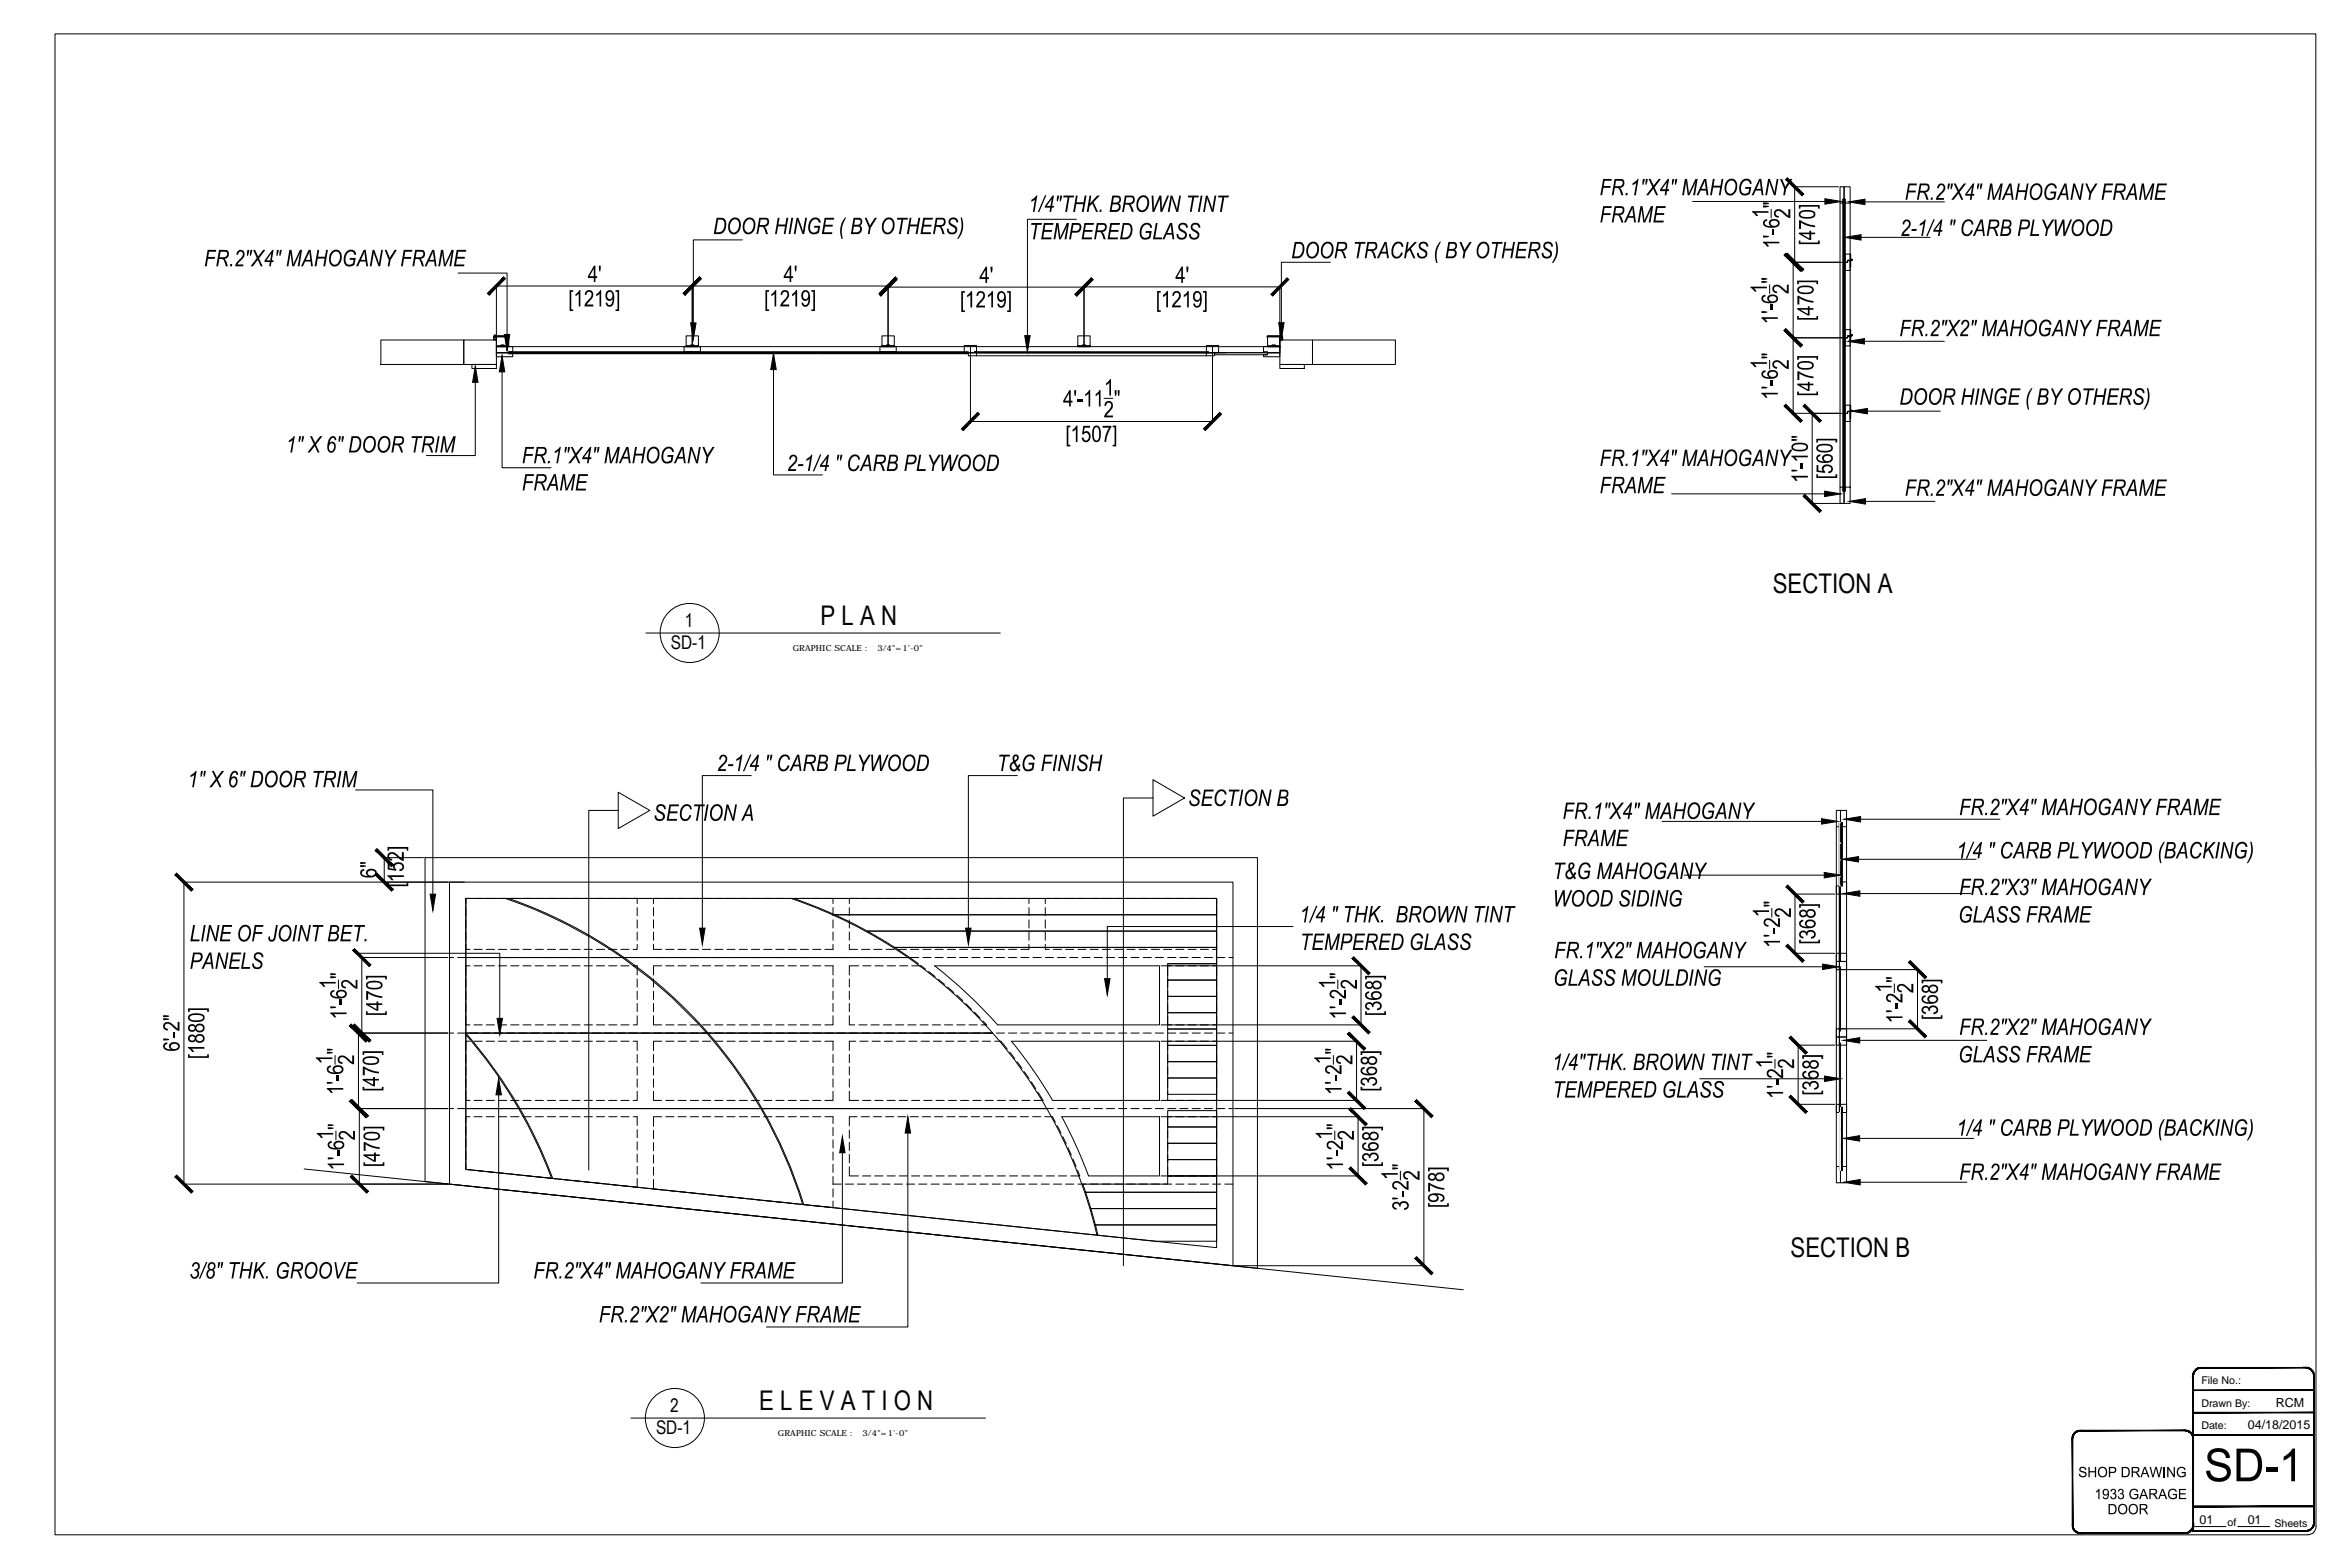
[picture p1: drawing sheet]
<svg xmlns="http://www.w3.org/2000/svg" width="914mm" height="610mm" viewBox="0 0 914 610" stroke-linecap="round" stroke-linejoin="round" font-family="sans-serif">
<defs><g id="words">
<g font-size="10.5">
<text x="689.8" y="230.5">SECTION A</text>
<text x="319.3" y="243.3">P L A N</text>
<text x="696.7" y="489">SECTION B</text>
<text x="295.4" y="548.7">E L E V A T I O N</text>
</g>
<g font-size="7.3">
<text x="266.5" y="244.1">1</text>
<text x="261" y="252.5">SD-1</text>
<text x="260.7" y="549.5">2</text>
<text x="255.3" y="557.9">SD-1</text>
</g>
<g font-size="4.9">
<text x="885.5" y="547.3">RCM</text>
<text x="874.6" y="556.1">04/18/2015</text>
<text x="855.8" y="592.8">01</text>
<text x="874.6" y="592.8">01</text>
</g>
<g font-size="4.1">
<text x="856.6" y="538.5">File No.:</text>
<text x="856.6" y="547.2">Drawn By:</text>
<text x="856.6" y="555.9">Date:</text>
<text x="866.8" y="593.8">of</text>
<text x="885" y="593.9">Sheets</text>
</g>
<g font-size="3.3">
<text x="308.5" y="253.2">GRAPHIC SCALE :</text>
<text x="341.4" y="253.2">3/4&quot;=1'-0&quot;</text>
<text x="302.7" y="558.6">GRAPHIC SCALE :</text>
<text x="335.6" y="558.6">3/4&quot;=1'-0&quot;</text>
</g>
</g></defs>
<!-- layer: AR-DOOR -->
<g fill="none" stroke="#000" stroke-width=".39">
<path d="M716 72.7h1.5v4.7h-.3v1.6h-1.2zM716 79v110.5M717.2 77.4h.3v24.6h-.3zM717.2 77.4h.7v24.6h-.7zM717.5 72.7h2.4v6.3h-2v-1.6h-.4zM717.5 77.4h.4v24.6h-.4zM719.9 79v110.5M719.9 98.9h-2v3.1h1v-.7h1h-1v.7h-1v3.2h2v-3.9h.2M719.9 98.9h.2v5h-.2zM717.2 102h.3v29.4h-.3zM717.2 102h.7v29.4h-.7zM717.5 102h.4v29.4h-.4z"/>
<path d="M720.1 100.7l.7 .3-.7 .6M148.2 132.3h32.3v9.5h-32.3zM180.5 132.3h12.7v9.5h-12.7zM192.1 130.7h6v.4h-6zM192.3 131.2h-.2v.9h1v-.9l-.5 .3M192.3 131.1h-.2v1.1h1.1v-1.1h-.4M192.4 131.3l.2 .2M192.6 131.5h.1M192.6 130.3h.1M192.6 130.3l-.2 1M192.6 130.3l.2 1M193.2 134.8h304.8v2.4h-304.8z"/>
<path d="M193.2 130.7h4.7v4.1h-4.7zM193.2 134.5h4.7v.3h-4.7zM193.2 134.8h6.3v2h-1.6v.4h-4.7zM193.2 137.2h4.7v.4h1.6v1.2h-6.3zM194.9 134.2h1.3v.3h-1.3zM197.9 136.8h178.9v.4h-178.9zM197.9 137.2h17.5v.4h-17.5zM215.5 137.2h102.1v.4h-102.1zM266.2 134.8h6.3v2h-6.3zM267 130.7h4.8v4.1h-4.8h4.8v-.3h-4.8v.3zM268.8 134.2h1.2v.3h-1.2zM317.9 137.2h58.7v.4h-58.7z"/>
<path d="M342.4 134.8h6.3v2h-6.3zM343.2 130.7h4.8v4.1h-4.8h4.8v-.3h-4.8v.3zM345 134.2h1.2v.3h-1.2zM375.2 134.4h4.8v2.4h-.8v.4h-4zM376.8 137.2h3.2v1.2h-3.2zM379.2 136.8h91v.4h-91zM380 137.2h89.4v1.2h-89.4zM380 137.2h97M419.4 130.7h4.8v4.1h-4.8h4.8v-.3h-4.8v.3zM421.2 134.2h1.2v.3h-1.2zM469.4 134.4h4.8v2.8h-4v-.4h-.8zM469.4 137.2h3.2v1.2h-3.2z"/>
<path d="M472.6 137.2h20.6v.8h-20.6zM491.6 134.8h6.4v2.4h-4.8v-.4h-1.6zM491.6 138h1.6v-.8h4.8v1.6h-6.4zM493 130.7h6.1v.4h-6.1zM493.2 130.7h4.8v4.1h-4.8zM493.2 134.5h4.8v.3h-4.8zM495 134.2h1.2v.3h-1.2zM498 132.3h12.7v9.5h-12.7zM498.3 131.1h-.3v1.1h1.1v-1.1h-.3M498.5 131.5h.1M498.5 130.3h.1M498.6 130.3l-.3 1"/>
<path d="M498.6 131.5l-.5-.3v.9h.9v-.9l-.4 .3M498.6 130.3l.2 .2M498.8 130.5v.8M510.7 132.3h32.3v9.5h-32.3zM717.2 131.4h.3v29.4h-.3zM717.2 131.4h.7v29.4h-.7zM717.5 131.4h.4v29.4h-.4zM719.9 128.2h-2v3.2h1v-.7h1h-1v.7h-1v3.2h2v-3.9h.2M719.9 128.2h.2v5.1h-.2zM720.1 130l.7 .4-.7 .5M183.6 141.8h9.6v1.6h-9.6zM498 141.8h9.5v1.6h-9.5z"/>
<path d="M719.9 157.6h-2v3.2h1v-.8h1h-1v.8h-1v3.2h2v-4h.2M719.9 157.6h.2v5.1h-.2zM720.1 159.4l.7 .4-.7 .5M717.2 160.8h.3v30.3h-.3zM717.2 160.8h.7v30.3h-.7zM717.5 160.8h.4v30.3h-.4zM716 189.5h1.2v1.6h.3v4.7h-1.5zM717.9 189.5h2v6.3h-2.4v-4.7h.4zM240.6 315.3h-11.5v139.9M240.6 308.2l12.2 7.1-12.2 7zM448.6 310.4h-11.5v182M448.6 303.3l12.3 7.1-12.3 7.1z"/>
<path d="M714.5 315.3h1.6v4.8h-.4v1.5h-1.2zM716.1 315.3h2.4v6.3h-1.6v-1.5h-.8zM165.4 333.6h323.9v159.8l-323.9-33.7zM714.5 321.6v132.2M715.7 320.1h.4v24.5h-.4zM715.7 320.1h.8v24.5h-.8zM716.5 320.1h.4v24.5h-.4zM718.5 321.6v132.2M174.9 343.2h304.8v149.2l-304.8-31.8zM181.3 349.5h292.1v135.9l-292.1-30.5zM181.3 349.5h15.4a185.7 185.7 0 0 1 45.4 23h-60.8zM181.3 353.1v3.1"/>
<path d="M181.3 357.9v3.1M182.9 349.5h-1.6v2M184.4 349.5h3.2M189.2 349.5h3.2M194 349.5h3.1M247.9 349.5v2M247.9 353.1v3.1M247.9 357.9v3.1M254.3 353.1v3.1M254.3 357.9v3.1M257.5 349.5h-3.2v2M307.8 349.5a182.8 182.8 0 0 1 45.5 23"/>
<path d="M309 349.5h164.4v6.4h-148.5l-6.4-2.8zM309.9 349.5h-112a183.2 183.2 0 0 1 98.6 81.7M311.4 349.5h3.2M316.2 349.5h3.2M321 349.5h3.1v2M324.1 353.1v3.1M324.1 357.9v3.1M324.9 355.9h148.5v6.3h-135.9zM330.5 353.1v3.1M330.5 357.9v3.1M333.7 349.5h-3.2v2M335.3 349.5h3.1"/>
<path d="M340 349.5h3.2M344.8 349.5h3.2M349.5 349.5h3.2M354.3 349.5h3.2M359.1 349.5h3.2M363.8 349.5h3.2M368.6 349.5h3.2M373.4 349.5h3.1M378.1 349.5h3.2M382.9 349.5h3.2M387.7 349.5h3.1M392.4 349.5h3.2"/>
<path d="M397.2 349.5h3.2v2M400.4 353.1v3.1M400.4 357.9v3.1M406.7 353.1v3.1M406.7 357.9v3.1M408.3 349.5h-1.6v2M409.9 349.5h3.2M414.6 349.5h3.2M419.4 349.5h3.2M424.2 349.5h3.1M428.9 349.5h3.2M433.7 349.5h3.2"/>
<path d="M438.5 349.5h3.1M443.2 349.5h3.2M448 349.5h3.2M452.7 349.5h3.2M457.5 349.5h3.2M462.3 349.5h3.1M467 349.5h3.2M471.8 349.5h1.6v2M473.4 353.1v3.1M473.4 357.9v3.1M714.5 344.6h1.2v3.2h-1.2zM715.7 344.6h.4v29.4h-.4z"/>
<path d="M715.7 347.1h.4v24.6h-.4zM716.9 343.1h1.6v4.7h-2.4v-.7h-.4v-2.5h1.2zM174.9 372.5h1.6M178.1 372.5h3.2M181.3 367.4v1.9h1.6M181.3 372.5h60.8a185.3 185.3 0 0 1 32.9 29.4h-93.7zM181.3 362.6v3.2M182.9 375.7h-1.6v3.6M182.9 372.5h3.1M184.4 369.3h3.2M184.4 375.7h3.2M187.6 372.5h3.2"/>
<path d="M189.2 369.3h3.2M189.2 375.7h3.2M192.4 372.5h3.2M194 369.3h3.1M194 375.7h3.1M197.1 372.5h3.2M198.7 369.3h3.2M198.7 375.7h3.2M201.9 372.5h3.2M203.5 369.3h3.2M203.5 375.7h3.2M206.7 372.5h3.1"/>
<path d="M208.3 369.3h3.1M208.3 375.7h3.1M211.4 372.5h3.2M213 369.3h3.2M213 375.7h3.2M216.2 372.5h3.2M217.8 369.3h3.2M217.8 375.7h3.2M221 372.5h3.1M222.5 369.3h3.2M222.5 375.7h3.2M225.7 372.5h3.2"/>
<path d="M227.3 369.3h3.2M227.3 375.7h3.2M230.5 372.5h3.2M232.1 369.3h3.1M232.1 375.7h3.1M235.2 372.5h3.2M236.8 369.3h3.2M236.8 375.7h3.2M240 372.5h113.3M241.6 369.3h3.2M241.6 375.7h3.2M246.4 375.7h1.5v3.6"/>
<path d="M247.9 367.4v1.9h-1.5M247.9 362.6v3.2M254.3 367.4v1.9h3.2M254.3 362.6v3.2M257.5 375.7h-3.2v3.6M259.1 369.3h3.1M259.1 375.7h3.1M263.8 369.3h3.2M263.8 375.7h3.2M268.6 369.3h3.2M268.6 375.7h3.2M273.3 369.3h3.2"/>
<path d="M273.3 375.7h3.2M278.1 369.3h3.2M278.1 375.7h3.2M282.9 369.3h3.1M282.9 375.7h3.1M287.6 369.3h3.2M287.6 375.7h3.2M292.4 369.3h3.2M292.4 375.7h3.2M297.2 369.3h3.1M297.2 375.7h3.1M301.9 369.3h3.2"/>
<path d="M301.9 375.7h3.2M306.7 369.3h3.2M306.7 375.7h3.2M311.4 369.3h3.2M311.4 375.7h3.2M316.2 369.3h3.2M316.2 375.7h3.2M321 375.7h3.1v3.6M324.1 367.4v1.9h-3.1M324.1 362.6v3.2M330.5 367.4v1.9h3.2M330.5 362.6v3.2"/>
<path d="M334.1 375.7h-3.6v3.6M335.3 369.3h3.1M335.7 375.7h3.2M337.5 362.2h135.9v6.4h-125.3zM340 369.3h3.2M340.5 375.7h3.1M344.8 369.3h3.2M345.3 375.7h3.1M349.5 369.3h3.2M350 375.7h3.2M353.3 372.5a182.8 182.8 0 0 1 73.5 108l-114.1-11.9a184.4 184.4 0 0 0-16.2-37.4M354.3 369.3h3.2"/>
<path d="M354.3 372.5h3.2M354.8 375.7h3.6l1.7 1.3M357.4 374.9l-9.3-6.3h125.3v6.3h-19.1M359.1 369.3h3.2M359.1 372.5h3.2M361.3 378l2.5 1.9M363.6 375.7a186.1 186.1 0 0 1 24.6 23h63v-23h-87.5M363.8 369.3h3.2M363.8 372.5h3.2M368.6 369.3h3.2M368.6 372.5h3.2M373.4 369.3h3.1"/>
<path d="M373.4 372.5h3.1M378.1 369.3h3.2M378.1 372.5h3.2M382.9 369.3h3.2M382.9 372.5h3.2M387.7 369.3h3.1M387.7 372.5h3.1M392.4 369.3h3.2M392.4 372.5h3.2M397.2 372.5h3.2M400.4 367.4v1.9h-3.2M400.4 362.6v3.2"/>
<path d="M401.9 372.5h3.2M406.7 367.4v1.9h1.6M406.7 362.6v3.2M406.7 372.5h3.2M409.9 369.3h3.2M411.5 372.5h3.1M414.6 369.3h3.2M416.2 372.5h3.2M419.4 369.3h3.2M421 372.5h3.2M424.2 369.3h3.1M425.8 372.5h3.1"/>
<path d="M428.9 369.3h3.2M430.5 372.5h3.2M433.7 369.3h3.2M435.3 372.5h3.2M438.5 369.3h3.1M440 372.5h3.2M443.2 369.3h3.2M444.8 372.5h3.2M448 369.3h3.2M449.6 372.5h3.1M452.7 369.3h3.2M454.3 374.9h19.1v6.4h-19.1z"/>
<path d="M454.3 372.5h3.2M455.9 375.7h-1.6v3.6M457.5 369.3h3.2M457.5 375.7h3.2M459.1 372.5h3.2M462.3 369.3h3.1M462.3 375.7h3.1M463.9 372.5h3.1M467 369.3h3.2M467 375.7h3.2M468.6 372.5h3.2M471.8 375.7h1.6v3.6"/>
<path d="M473.4 362.6v3.2M473.4 367.4v1.9h-1.6M473.4 372.5h3.2M478.1 372.5h1.6M714.5 370.9h1.2v3.1h-1.2zM714.5 374h1.2v3.2h-1.2zM715.7 374h2.8v3.2h-2.4v-.8h-.4zM715.7 376.4h.4v24.6h-.4zM716.1 370.9h2.4v3.1h-2.8v-2.3h.4zM181.3 395.2v3.5h1.6M181.3 380.8v3.2M181.3 385.6v3.2"/>
<path d="M181.3 390.4v3.1M184.4 398.7h3.2M189.2 398.7h3.2M194 398.7h3.1M198.7 398.7h3.2M203.5 398.7h3.2M208.3 398.7h3.1M213 398.7h3.2M217.8 398.7h3.2M222.5 398.7h3.2M227.3 398.7h3.2M232.1 398.7h3.1"/>
<path d="M236.8 398.7h3.2M241.6 398.7h3.2M247.9 395.2v3.5h-1.5M247.9 380.8v3.2M247.9 385.6v3.2M247.9 390.4v3.1M254.3 395.2v3.5h3.2M254.3 380.8v3.2M254.3 385.6v3.2M254.3 390.4v3.1M259.1 398.7h3.1M263.8 398.7h3.2"/>
<path d="M268.6 398.7h3.2M273.3 398.7h3.2M278.1 398.7h3.2M282.9 398.7h3.1M287.6 398.7h3.2M292.4 398.7h3.2M297.2 398.7h3.1M301.9 398.7h3.2M306.7 398.7h3.2M311.4 398.7h3.2M316.2 398.7h3.2M324.1 395.2v3.5h-3.1"/>
<path d="M324.1 380.8v3.2M324.1 385.6v3.2M324.1 390.4v3.1M330.5 395.2v3.5h2.1M330.5 380.8v3.2M330.5 385.6v3.2M330.5 390.4v3.1M334.2 398.7h3.2M338.9 398.7h3.2M343.7 398.7h3.2M348.5 398.7h3.1M353.3 398.7h3.1"/>
<path d="M358 398.7h3.2M362.8 398.7h3.2M365.1 380.9l2.4 2.1M367.5 398.7h3.2M368.7 384l2.4 2.1M372.3 398.7h3.2M372.3 387.2l2.3 2.1M375.8 390.4l2.2 2.3M377 398.7h3.2M379.2 393.8l2.2 2.2M382.5 397.2l1.4 1.5h-2.1M454.3 395.2v3.5h1.6"/>
<path d="M454.3 381.3h19.1v6.3h-19.1zM454.3 387.6h19.1v6.4h-19.1zM454.3 394h19.1v6.3h-19.1zM454.3 380.8v3.2M454.3 385.6v3.2M454.3 390.4v3.1M457.5 398.7h3.2M462.3 398.7h3.1M467 398.7h3.2M473.4 395.2v3.5h-1.6M473.4 380.8v3.2M473.4 385.6v3.2"/>
<path d="M473.4 390.4v3.1M174.9 401.9h1.6M178.1 401.9h3.2M181.3 401.9h93.7a178.2 178.2 0 0 1 21 29.4h-93.7a185 185 0 0 0-21-29.4zM181.3 402.5a177.5 177.5 0 0 1 20.5 28.8h-20.5zM181.3 410.2v3.2M181.3 415v3.2M181.3 419.7v3.2M182.9 405.1h-1.6v3.6M182.9 401.9h3.1M184.4 405.1h3.2M187.6 401.9h3.2"/>
<path d="M189.2 405.1h3.2M192.4 401.9h3.2M194 405.1h3.1M197.1 401.9h3.2M198.7 405.1h3.2M201.9 401.9h3.2M203.5 405.1h3.2M206.7 401.9h3.1M208.3 405.1h3.1M211.4 401.9h3.2M213 405.1h3.2M216.2 401.9h3.2"/>
<path d="M217.8 405.1h3.2M221 401.9h3.1M222.5 405.1h3.2M225.7 401.9h3.2M227.3 405.1h3.2M230.5 401.9h3.2M232.1 405.1h3.1M235.2 401.9h3.2M236.8 405.1h3.2M240 401.9h3.2M241.6 405.1h3.2M244.8 401.9h3.1"/>
<path d="M246.4 405.1h1.5v3.6M247.9 410.2v3.2M247.9 415v3.2M247.9 419.7v3.2M249.5 401.9h3.2M254.3 410.2v3.2M254.3 415v3.2M254.3 419.7v3.2M254.3 401.9h3.2M257.5 405.1h-3.2v3.6M259.1 405.1h3.1M259.1 401.9h3.1"/>
<path d="M263.8 405.1h3.2M263.8 401.9h3.2M268.6 405.1h3.2M268.6 401.9h3.2M273.3 405.1h3.2M273.3 401.9h112.9M278.1 405.1h3.2M282.9 405.1h3.1M287.6 405.1h3.2M292.4 405.1h3.2M297.2 405.1h3.1M301.9 405.1h3.2"/>
<path d="M306.7 405.1h3.2M311.4 405.1h3.2M316.2 405.1h3.2M321 405.1h3.1v3.6M324.1 410.2v3.2M324.1 415v3.2M324.1 419.7v3.2M330.5 410.2v3.2M330.5 415v3.2M330.5 419.7v3.2M333 405.1h-2.5v3.6M334.6 405.1h3.2"/>
<path d="M339.3 405.1h3.2M344.1 405.1h3.2M348.9 405.1h3.2M353.6 405.1h3.2M358.4 405.1h3.2M363.2 405.1h3.1M367.9 405.1h3.2M372.7 405.1h3.2M377.5 405.1h3.1M382.2 405.1h3.2M387 405.1h2.5l2.4 3M387.7 401.9h3.1"/>
<path d="M392.4 401.9h3.2M392.9 409.3l1.9 2.5M393.6 405.1h57.6v23h-41.6a186.1 186.1 0 0 0-16-23zM395.8 413.1l1.9 2.5M397.2 401.9h3.2M398.6 416.9l1.8 2.6M401.9 401.9h3.2M406.7 401.9h3.2M411.5 401.9h3.1M416.2 401.9h3.2M421 401.9h3.2M425.8 401.9h3.1"/>
<path d="M430.5 401.9h3.2M435.3 401.9h3.2M440 401.9h3.2M444.8 401.9h3.2M449.6 401.9h3.1M454.3 400.3h19.1v6.4h-19.1zM454.3 406.7h19.1v6.3h-19.1zM454.3 413h19.1v6.4h-19.1zM454.3 419.4h19.1v6.3h-19.1zM454.3 410.2v3.2M454.3 415v3.2M454.3 419.7v3.2"/>
<path d="M454.3 401.9h3.2M455.9 405.1h-1.6v3.6M457.5 405.1h3.2M459.1 401.9h3.2M462.3 405.1h3.1M463.9 401.9h3.1M467 405.1h3.2M468.6 401.9h3.2M471.8 405.1h1.6v3.6M473.4 410.2v3.2M473.4 415v3.2M473.4 419.7v3.2"/>
<path d="M473.4 401.9h3.2M478.1 401.9h1.6M714.5 400.2h1.2v3.2h-1.2zM714.5 403.4h1.2v3.2h-1.2zM715.7 403.4h2.8v3.2h-2.4v-.8h-.4zM715.7 405.8h.4v24.6h-.4zM716.1 400.2h2.4v3.2h-2.8v-2.4h.4zM174.9 431.3h1.6M178.1 431.3h3.2M181.3 424.5v3.6h1.6M181.3 431.3h20.5a175.9 175.9 0 0 1 12.8 27.1l-33.3-3.5zM181.3 438.3v3.2"/>
<path d="M182.9 434.4h-1.6v2.4M182.9 431.3h3.1M184.4 434.4h3.2M184.4 428.1h3.2M187.6 431.3h3.2M189.2 434.4h3.2M189.2 428.1h3.2M192.4 431.3h3.2M194 434.4h3.1M194 428.1h3.1M197.1 431.3h3.2M198.7 434.4h3.2"/>
<path d="M198.7 428.1h3.2M201.9 431.3l94.1-.1a182.8 182.8 0 0 1 16.3 37.3M202.3 431.3a189.6 189.6 0 0 1 12.8 27.1l97.2 10.2M203.5 434.4h3.2M203.5 428.1h3.2M208.3 434.4h3.1M208.3 428.1h3.1M213 434.4h3.2M213 428.1h3.2M217.8 434.4h3.2M217.8 428.1h3.2M222.5 434.4h3.2"/>
<path d="M222.5 428.1h3.2M227.3 434.4h3.2M227.3 428.1h3.2M232.1 434.4h3.1M232.1 428.1h3.1M236.8 434.4h3.2M236.8 428.1h3.2M241.6 434.4h3.2M241.6 428.1h3.2M246.4 434.4h1.5v3.4M247.9 424.5v3.6h-1.5M247.9 439.4v3.2"/>
<path d="M254.3 424.5v3.6h3.2M254.3 439.8v3.1M257.5 434.4h-3.2v3.8M259.1 434.4h3.1M259.1 428.1h3.1M263.8 434.4h3.2M263.8 428.1h3.2M268.6 434.4h3.2M268.6 428.1h3.2M273.3 434.4h3.2M273.3 428.1h3.2M278.1 434.4h3.2"/>
<path d="M278.1 428.1h3.2M282.9 434.4h3.1M282.9 428.1h3.1M287.6 434.4h3.2M287.6 428.1h3.2M292.4 434.4h3.2M292.4 428.1h3.2M296.5 431.3h113.4M297.2 434.4h3.1M297.2 428.1h3.1M301.9 434.4h3.2M301.9 428.1h3.2"/>
<path d="M306.7 434.4h3.2M306.7 428.1h3.2M311.4 434.4h3.2M311.4 428.1h3.2M316.2 434.4h3.2M316.2 428.1h3.2M321 434.4h3.1v2.7M324.1 424.5v3.6h-3.1M324.1 438.6v3.2M330.5 424.5v3.6h3.5M330.5 439.6v3.2M333.5 434.4h-3v3.6"/>
<path d="M335.1 434.4h3.2M335.6 428.1h3.2M339.8 434.4h3.2M340.4 428.1h3.2M344.6 434.4h3.2M345.2 428.1h3.1M349.4 434.4h3.1M349.9 428.1h3.2M354.1 434.4h3.2M354.7 428.1h3.2M358.9 434.4h3.2M359.4 428.1h3.3"/>
<path d="M363.7 434.4h3.1M364.2 428.1h3.2M368.4 434.4h3.2M369 428.1h3.2M373.2 434.4h3.2M373.7 428.1h3.2M377.9 434.4h3.2M378.5 428.1h3.2M382.7 434.4h3.2M383.3 428.1h3.1M387.5 434.4h3.1M388.1 428.1h3.1"/>
<path d="M392.2 434.4h3.2M392.8 428.1h3.2M397 434.4h3.2M397.6 428.1h3.2M401.3 420.8l1.7 2.7M401.8 434.4h3.1M403.8 424.8l2.1 3.3h-3.6M406.5 434.4h3l1.2 2.2M411.4 438l1.4 2.8M411.5 431.3h3.1M413.1 434.4h38.1v23.1h-27.6a188.7 188.7 0 0 0-10.5-23.1zM416.2 431.3h3.2"/>
<path d="M421 431.3h3.2M425.8 431.3h3.1M430.5 431.3h3.2M435.3 431.3h3.2M440 431.3h3.2M444.8 431.3h3.2M449.6 431.3h3.1M454.3 424.5v3.6h1.6M454.3 432.1h19.1v6.3h-19.1zM454.3 438.4h19.1v6.4h-19.1zM454.3 439.6v3.2M454.3 431.3h3.2"/>
<path d="M455.9 434.4h-1.6v3.6M457.5 434.4h3.2M457.5 428.1h3.2M459.1 431.3h3.2M462.3 434.4h3.1M462.3 428.1h3.1M463.9 431.3h3.1M467 434.4h3.2M467 428.1h3.2M468.6 431.3h3.2M471.8 434.4h1.6v3.6M473.4 424.5v3.6h-1.6"/>
<path d="M473.4 439.6v3.2M473.4 431.3h3.2M478.1 431.3h1.6M714.5 429.6h1.2v3.2h-1.2zM716.1 429.6h2.4v3.2h-1.6v-2h-.4v2h-.8v-2.4h.4zM716.5 430.8h.4v24.6h-.4zM181.3 452.6v2.3l1.7 .2M181.3 443.1v3.2M181.3 447.9v3.1M184.6 455.3l3.2 .3M189.3 455.8l3.2 .3M194.1 456.2l3.1 .4"/>
<path d="M198.8 456.7l3.2 .4M203.6 457.3l3.1 .3M208.3 457.7l3.1 .4M213 458.2l3.2 .4M217.7 458.7l3.2 .3M222.5 459.2l3.2 .3M227.2 459.7l3.2 .4M247.9 458.5v3.4l-1.7-.2M247.9 444.2v3.2M247.9 449v3.1M247.9 453.7v3.2M254.3 458.8v3.7l3.3 .4"/>
<path d="M254.3 444.5v3.2M254.3 449.3v3.2M254.3 454v3.2M324.1 443.4v3.2M324.1 448.2v3.1M324.1 452.9v3.2M324.1 457.7v3.2M330.5 453.9v3.6h3.5M330.5 444.4v3.2M330.5 449.1v3.2M335.6 457.5h3.2M340.4 457.5h3.2"/>
<path d="M345.2 457.5h3.1M349.9 457.5h3.2M354.7 457.5h3.2M359.4 457.5h3.2M364.2 457.5h3.2M369 457.5h3.1M373.7 457.5h3.2M378.5 457.5h3.2M383.3 457.5h3.1M388 457.5h3.2M392.8 457.5h3.2M397.5 457.5h3.2"/>
<path d="M402.3 457.5h3.2M407.1 457.5h3.2M411.8 457.5h3.2M413.5 442.2l1.4 2.9M415.6 446.5l1.2 2.9M417.5 450.9l1.2 2.9M419.3 455.3l.8 2.2h-3.5M454.3 453.9v3.6h1.6M454.3 444.8h19.1v6.3h-19.1zM454.3 451.1h19.1v6.4h-19.1zM454.3 444.4v3.2M454.3 449.1v3.2"/>
<path d="M457.5 457.5h3.2M462.3 457.5h3.1M467 457.5h3.2M473.4 453.9v3.6h-1.6M473.4 444.4v3.2M473.4 449.1v3.2M714.5 453.8h1.2v1.6h.4v4.7h-1.6zM716.9 453.8h1.6v6.3h-2.4v-4.7h.8zM232 460.2l3.1 .3M236.7 460.7l3.1 .3M241.5 461.2l3.1 .3M259.2 463.1l3.2 .3"/>
<path d="M263.9 463.5l3.2 .4M268.7 464l3.2 .4M273.4 464.5l3.2 .3M278.2 465l3.1 .3M282.9 465.5l3.2 .4M287.6 466l3.2 .3M292.4 466.5l3.2 .3M297.1 467l3.2 .3M301.9 467.5l3.1 .3M306.6 468l3.1 .3M311.3 468.5l3.2 .3M316 469l3.2 .3"/>
<path d="M324.1 467.2v2.6l-3.3-.4M324.1 462.5v3.1M324.1 460.6h3.2M328.9 460.6h3.2M333.7 460.6h3.1M338.4 460.6h3.2M343.2 460.6h3.2M348 460.6h3.1M352.7 460.6h3.2M357.5 460.6h3.2M362.3 460.6h3.1M367 460.6h3.2"/>
<path d="M371.8 460.6h3.2M376.5 460.6h3.2M381.3 460.6h3.2M386.1 460.6h3.1M390.8 460.6h3.2M395.6 460.6h3.2M400.4 460.6h3.1M405.1 460.6h3.2M409.9 460.6h3.2M414.6 460.6h3.2M419.4 460.6h3.2M421.3 460.6h33v-3.1h19.1v6.3h-51z"/>
<path d="M422.4 463.8h51v6.4h-48.9zM424.2 460.6h3.1M424.5 470.2h48.9v6.3h-47.2zM426.2 476.5h47.2v6.4h-23.8l-22.4-2.4zM428.9 460.6h3.2M433.7 460.6h3.2M438.5 460.6h3.1M443.2 460.6h3.2M448 460.6h3.2M452.7 460.6h3.2M457.5 460.6h3.2M462.3 460.6h3.1"/>
<path d="M467 460.6h3.2M471.8 460.6h3.2M476.6 460.6h3.1"/>
<circle cx="720.3" cy="101.3" r=".11"/>
<circle cx="720.7" cy="101" r=".11"/>
<circle cx="720.3" cy="130.6" r=".11"/>
<circle cx="720.7" cy="130.4" r=".11"/>
<circle cx="720.7" cy="159.8" r=".11"/>
<circle cx="720.3" cy="160" r=".11"/>
</g>
<!-- layer: AR-TEXT -->
<g fill="#000">
<path d="M623.8 69.6h3.4l-.2 .7h-2.6l-.4 2.1h2.7l-.1 .7h-2.7l-.5 2.9h-.7zM632.6 75.1h.7l-.1 .9h-.7zM635.3 71.3l1.2-.8 .7-.9h.4l-1.1 6.4h-.7l.9-4.8-1.5 .8zM641.5 69.6h.8l1.1 2.6 2-2.6h.9l-2.5 3.3 1.4 3.1h-.8l-1.1-2.6-1.9 2.6h-.9l2.4-3.3zM655.6 69.6h.8l.8 5.7 2.5-5.7h.9l-1.1 6.4h-.7l1.1-5.5-2.5 5.5h-.7l-.6-5.4-.9 5.4h-.7zM666.5 69.6h.7l-.5 2.6h2.7l.5-2.6h.7l-1.1 6.4h-.7l.5-3h-2.7l-.5 3h-.7zM677.7 70.4l1.1-.8 .8-.1 .9 .2 .8 .7 .3 1.1-.7 .1-.7-1.3-.8-.1-.8 .3-.5 .5-.6 1.5 .2 2.1 1 .8 1.7-.6 .2-1.3h-1.6l.1-.8h2.3l-.4 2.6-.4 .3-2.2 .4-.7-.3-.8-.9-.1-2.4zM688 69.6h.7l1.7 5.4 .9-5.4h.7l-1.1 6.4h-.7l-1.8-5.4-.8 5.4h-.7zM692.6 69.6h.8l1.3 3.2 1.9-3.2h.8l-2.4 4-.5 2.4h-.6l.4-2.5zM742.6 71.4h3.3l-.1 .7h-2.7l-.3 2h2.7l-.2 .8h-2.7l-.5 2.8h-.6zM751.4 76.8h.7l-.1 .9h-.8zM754.1 72l.7-.5 .9-.1 1 .8 .2 1.1-.4 1.1-2.3 2.6h2.3l-.1 .7h-3.1l.4-1.3 2.2-2.3 .4-.9-.2-.8-.7-.4-.7 .4-.3 .9-.7-.1z"/>
<path d="M760.2 71.4h.8l1.2 2.6 1.9-2.6h.9l-2.5 3.3 1.4 3h-.7l-1.1-2.5-2 2.5h-.9l2.5-3.1zM774.3 71.4h.9l.7 5.7 2.6-5.7h.8l-1 6.3h-.7l1-5.4-2.5 5.4h-.7l-.6-5.3-.8 5.3h-.7zM785.3 71.4h.6l-.4 2.6h2.7l.5-2.6h.6l-1 6.3h-.7l.5-3h-2.7l-.6 3h-.6zM796.6 72l1.1-.7h1l.8 .3 .7 .9 .1 .8h-.6l-.7-1.1-1.1-.2-1.1 .8-.5 1.1v2.2l.4 .7 .7 .3 1.7-.5 .2-1.4h-1.5l.1-.7h2.3l-.5 2.6-.7 .5-2 .2-.6-.3-.7-.9-.1-2.5zM806.7 71.4h.7l1.8 5.4 .9-5.4h.7l-1.1 6.3h-.7l-1.8-5.3-.9 5.3h-.7zM811.4 71.4h.8l1.2 3.2 1.9-3.2h.9l-2.5 4-.4 2.3h-.7l.4-2.4zM818.8 71.4h3.4l-.1 .7h-2.7l-.3 2h2.7l-.1 .8h-2.7l-.5 2.8h-.8zM833.4 71.4h.8l.7 5.7 2.5-5.7h.9l-1 6.3h-.7l1-5.4-2.5 5.4h-.6l-.7-5.3-.8 5.3h-.7zM839.5 71.4h3.7l-.1 .7h-3.1l-.3 2h2.9l-.1 .7h-2.9l-.4 2.2h3.3l-.2 .7h-3.9zM302.6 84.7h.7l-.4 2.6h2.7l.4-2.6h.7l-1.1 6.4h-.6l.5-3h-2.7l-.6 3h-.6zM307.9 84.7h.7l-1.1 6.4h-.6zM310 84.7h.6l1.8 5.4 .9-5.4h.7l-1.1 6.4h-.7l-1.8-5.4-.9 5.4h-.7z"/>
<path d="M315.5 85.5l.8-.7 1.2-.2 1 .4 .6 .7 .2 .9-.6 .1-.6-1.2-1.4-.1-.8 .6-.6 1.2v2.3l.5 .7 .7 .3 1.6-.6 .2-1.3h-1.5l.1-.7h2.2l-.4 2.5-1 .6h-1.9l-1.1-1.2-.2-2.2zM320.9 84.7h3.7l-.1 .7h-3.1l-.3 2h2.9v.8h-3l-.4 2.2h3.3l-.1 .7h-4zM328.8 84.6h.5l-1.6 3.5-.1 2.7 .3 2.1h-.4l-.6-2.3 .1-2.2 .6-1.7zM336.5 84.7h.7l1.3 3.2 1.9-3.2h.8l-2.4 4-.4 2.4h-.7l.4-2.5zM349.2 84.7h4.1l-.2 .7h-1.7l-.9 5.7h-.7l1-5.7h-1.8zM354 84.7h.7l-.5 2.6h2.7l.5-2.6h.7l-1.1 6.4h-.7l.5-3h-2.7l-.5 3h-.7zM359.3 84.7h3.7l-.1 .7h-3l-.4 2h3l-.1 .8h-3l-.4 2.2h3.3l-.2 .7h-3.9zM369.5 85.2l.6-.5 1.4-.1 .7 .4 .6 .9v.6l-.7 .1-.1-.8-.5-.4h-1.1l-.5 .4v1l1.9 1.1 .6 .8-.1 1.5-1.1 .9-1.9-.2-.8-1v-.9l.6-.1 .3 1.2 .7 .3 1.1-.1 .6-.7-.3-.9-2.2-1.6-.2-1zM373.7 84.6h.5l.4 1.2 .1 3.4-.9 2.4-.9 1.3h-.5l1.1-2 .6-2.2v-2.1zM401.3 77.7l2-1.7h.3l-1.1 6.4h-.6l.8-4.8-1.5 .9zM401.3 86.8h4.1l-.1 .7h-1.7l-.9 5.6h-.8l1-5.6h-1.7zM406.6 76h.5l-2.7 6.5h-.6z"/>
<path d="M406.2 86.8h3.7l-.1 .7h-3l-.4 2h3l-.1 .7h-3l-.4 2.2h3.3l-.1 .7h-4zM411 86.8h.8l.8 5.6 2.5-5.6h.9l-1.1 6.3h-.7l1.1-5.5-2.5 5.5h-.7l-.6-5.4-.9 5.4h-.7zM413.8 76.1h4.1l-.1 .7h-1.7l-.9 5.6h-.7l.9-5.6h-1.7zM418.7 76.1h.6l-.4 2.6h2.7l.4-2.6h.8l-1.1 6.3h-.8l.6-3h-2.7l-.5 3h-.7zM422 86.8h3.7l-.1 .7h-3.1l-.3 2h2.9l-.1 .7h-3l-.3 2.2h3.2l-.1 .7h-3.9zM424 76.1h.6l-.5 3 2.8-3h1l-2.4 2.6 1.8 3.7h-.8l-1.5-3.2-1.1 1.2-.3 2h-.7zM427.9 81.5h.8l-.2 .9h-.7zM432 86.8h3.8l-.1 .7h-3.1l-.3 2h3l-.2 .7h-2.9l-.4 2.2h3.2l-.1 .7h-3.9zM444.5 87.5l1-.7 1.1-.1 .8 .3 .8 1 .1 .6-.7 .1-.5-1.1-1.2-.2-.9 .6-.6 1-.2 2.5 .6 .8 .5 .2 1.8-.5 .2-1.4h-1.6l.1-.7h2.3l-.4 2.6-.8 .5-2 .1-1.2-1.1-.2-2.4zM448.1 76.1h.7l.2 5.2 2.2-5.2h.7l.2 5.2 2.1-5.2h.7l-2.7 6.3h-.7l-.2-5-2.2 5h-.7zM449.7 86.8h.7l-.9 5.6h2.7l-.1 .7h-3.5zM455.5 76.1h.7l1.7 5.4 .9-5.4h.7l-1 6.3h-.8l-1.7-5.3-.9 5.3h-.7z"/>
<path d="M458.9 87.2l.7-.4 1.1-.1 .9 .4 .5 .8 .1 .7h-.7l-.1-.7-1-.6-1 .3-.3 .5 .2 .8 2 1.2 .5 .8-.2 1.4-.9 .8h-1.8l-1-1.1-.1-.9 .7-.1 .2 1 .8 .5 1.1-.2 .5-.7-.2-.8-2.3-1.7-.1-.9zM463.7 87.2l1.1-.5 1.1 .1 .8 .5 .3 .7v.6h-.6l-.3-.8-.9-.5-.8 .2-.4 .5 .2 .9 2 1.2 .5 .9-.2 1.2-1 .9h-1.8l-.5-.4-.5-.8-.1-.8 .7-.1 .4 1.2 1.3 .3 .7-.3 .3-.7-.4-.9-1.6-.9-.6-.7-.1-1zM462.4 76.1h4.1l-.2 .7h-1.7l-.9 5.6h-.7l.9-5.6h-1.7zM467.2 76.1h.7l-1.1 6.3h-.7zM469.2 76.1h.7l1.8 5.4 .9-5.4h.7l-1.1 6.3h-.7l-1.8-5.3-.9 5.3h-.6zM474.1 76.1h4.1l-.1 .7h-1.7l-1 5.6h-.7l.9-5.6h-1.7zM542.5 94.7l.7-.5 1.4-.2 1 .6 .4 .9 .1 .5-.7 .1-.5-1.1-1-.3-.8 .4-.7 1.1-.3 2 .6 1.4 1.3 .2 .7-.6 .5-1 .6 .2-.7 1.4-1.2 .8-1.5-.3-.9-1.6 .1-2.5zM552.4 94.5l.6-.4 1.3-.1 .8 .4 .6 .9v.6l-.6 .1-.2-.8-.6-.4h-.9l-.6 .4v1l1.9 1.1 .6 .8-.2 1.6-1 .8-1.8-.1-.8-1-.1-1h.7l.2 1.1 .9 .4 1-.2 .5-.7-.2-.8-2.3-1.7-.2-1zM601 94.5l.9-.5 1.3 .1 .6 .5 .5 .9v.4l-.7 .1-.3-.9-.7-.4-.7 .1-.7 .5 .2 .9 1.9 1.2 .6 1-.1 .9-.4 .7-1.1 .6-1.6-.3-.8-1.1v-.8h.7l.3 1.2 1.2 .3 .7-.3 .4-.6-.1-.7-1.9-1.2-.5-.7-.2-1zM605.2 94h.4l.5 1.4 .1 2.8-1 2.9-.9 1.2h-.5l1.1-2 .6-1.9 .1-2.2zM623.8 80.2h3.4l-.2 .7h-2.6l-.4 2h2.7l-.1 .8h-2.7l-.5 2.8h-.7zM638.3 80.2h.8l.8 5.7 2.5-5.7h.8l-1 6.3h-.7l1.1-5.5-2.5 5.5h-.7l-.6-5.3-.9 5.3h-.7z"/>
<path d="M644.4 80.2h3.8l-.2 .7h-3l-.4 2h3l-.1 .7h-3l-.4 2.2h3.3l-.1 .7h-4zM740.8 85.9l1.4-.5 .6 .3 .6 .8v.8l-.3 1.1-2.4 2.6 2.3 .1-.1 .7h-3.1l.5-1.4 2.2-2.3 .3-.8-.2-.9-.5-.4-.9 .4-.3 .9-.6-.1zM743.9 89.1h1.9l-.1 .7h-2zM747 87.1l1.9-1.7h.4l-1.1 6.4h-.6l.8-4.8-1.5 .8zM752.3 85.3h.5l-2.8 6.6h-.5zM764.3 86l.9-.6 1-.1 1 .4 .5 .9 .2 .7-.7 .1-.4-1.1-1.3-.2-.8 .5-.6 1.2-.2 1.9 .8 1.3 1 .2 .7-.5 .5-1.2 .8 .1-.7 1.4-1.1 .8-1.5-.1-.6-.4-.5-1v-2.4zM791 85.4h.7l-1 5.7h2.7v.7h-3.5zM794.5 85.4h.8l1.3 3.2 1.9-3.2h.8l-2.4 4-.5 2.4h-.6l.4-2.5zM799.5 85.4h.7l.1 5.2 2.2-5.2h.8l.2 5.2 2-5.2h.8l-2.7 6.4h-.7l-.2-5.1-2.2 5.1h-.7zM80.8 97.2h3.3l-.1 .7h-2.6l-.4 2.1h2.7l-.1 .7h-2.7l-.5 2.9h-.7zM89.6 102.7h.8l-.2 .9h-.7zM92.5 97.7l.7-.4 .7-.1 .7 .3 .4 .6v1.7l-2.6 3 2.3 .1-.1 .7h-3.1l.6-1.6 2-2 .4-.8-.1-.8-.6-.6-.9 .4-.3 1-.6-.2z"/>
<path d="M98.5 97.2h.8l1.1 2.6 2-2.6h.9l-2.5 3.3 1.4 3.1h-.7l-1.2-2.6-1.9 2.6h-.9l2.4-3.2zM112.6 97.2h.8l.8 5.7 2.5-5.7h.8l-1 6.4h-.6l1-5.5-2.5 5.5h-.7l-.6-5.4-.9 5.4h-.7zM123.5 97.2h.7l-.4 2.7h2.6l.5-2.7h.7l-1.1 6.4h-.7l.5-3h-2.7l-.5 3h-.7zM134.8 97.9l1.1-.7 .9-.1 1.1 .5 .6 .8 .1 .7-.7 .1-.5-1.1-1.2-.3-1 .6-.6 1.1-.1 2.4 .2 .5 .8 .6 .9-.1 1-.4 .2-1.4h-1.6l.1-.8h2.3l-.4 2.6-.9 .6-2.1 .1-1-1.1-.2-2.2zM145 97.2h.7l1.8 5.4 .9-5.4h.6l-1.1 6.4h-.6l-1.9-5.4-.8 5.4h-.7zM149.7 97.2h.7l1.3 3.2 1.9-3.2h.8l-2.4 4-.5 2.4h-.6l.4-2.5zM157.1 97.2h3.4l-.2 .7h-2.6l-.4 2.1h2.7l-.1 .7h-2.7l-.5 2.9h-.7zM171.6 97.2h.9l.7 5.7 2.5-5.7h.9l-1.1 6.4h-.6l1-5.5-2.5 5.5h-.7l-.6-5.4-.9 5.4h-.7zM177.7 97.2h3.7l-.1 .7h-3l-.3 2h2.9l-.1 .7h-3l-.4 2.3h3.3l-.1 .7h-4zM527.2 94.1h4.2l-.2 .7h-1.7l-.9 5.7h-.8l1-5.7h-1.7zM547.4 94.1h.7l-.5 3.1 2.8-3.1h1l-2.4 2.6 1.7 3.8h-.7l-1.5-3.2-1.1 1.1-.3 2.1h-.8zM560.2 94h.5l-1.1 2-.6 2.2v2.1l.4 2h-.5l-.5-2.3v-1.9l.6-1.9z"/>
<path d="M567.9 94.1h.7l1.3 3.2 1.9-3.2h.9l-2.5 4-.4 2.4h-.7l.4-2.5zM580.6 94.1h4.1l-.1 .7h-1.7l-1 5.7h-.7l1-5.7h-1.7zM585.4 94.1h.7l-.5 2.6h2.7l.5-2.6h.7l-1.1 6.4h-.7l.5-3h-2.7l-.5 3h-.7zM590.7 94.1h3.7l-.1 .7h-3l-.4 2h3l-.1 .8h-3l-.3 2.2h3.2l-.2 .7h-3.9zM740.4 124.4h3.4l-.1 .8h-2.7l-.4 2h2.8l-.1 .7h-2.8l-.4 2.9h-.8zM749.3 129.9h.7l-.2 .9h-.7zM752.2 124.9l.7-.5h.8l1 1-.1 1.7-2.6 2.9 2.4 .1-.2 .7h-3.1l.7-1.7 1.7-1.7 .7-1.1-.1-.7-.6-.6-.8 .3-.5 1-.5-.1zM758.1 124.4h.8l1.2 2.6 1.9-2.6h.9l-2.5 3.3 1.5 3.1h-.8l-1.1-2.6-2 2.6h-.9l2.5-3.2zM763.6 124.9l.6-.4 1-.1 1 1-.2 1.7-2.5 3h2.3l-.1 .7h-3.1l.4-1.3 2-2.1 .6-1.1v-.7l-.7-.6-.8 .4-.3 .9-.7-.1zM772.2 124.4h.9l.7 5.7 2.5-5.7h.9l-1 6.4h-.7l1-5.5-2.4 5.5h-.7l-.7-5.4-.8 5.4h-.7zM783.2 124.4h.6l-.4 2.7h2.7l.4-2.7h.8l-1.1 6.4h-.8l.6-3h-2.7l-.5 3h-.7zM794.6 124.9l1.1-.6h1l1.1 .7 .4 .9 .1 .4-.8 .1-.5-1.1-1.1-.3-.9 .4-.6 1.1-.3 2.3 .9 1.3h.9l1.1-.5 .2-1.3h-1.6l.2-.7h2.3l-.5 2.5-1.2 .7-1.8-.1-.7-.6-.4-.8v-2.4z"/>
<path d="M804.6 124.4h.7l1.8 5.4 .9-5.4h.7l-1.1 6.4h-.7l-1.8-5.4-.9 5.4h-.7zM809.3 124.4h.7l1.3 3.2 2-3.2h.8l-2.5 4-.4 2.4h-.7l.4-2.5zM816.8 124.4h3.3l-.1 .8h-2.7l-.3 2h2.7l-.1 .7h-2.8l-.5 2.9h-.6zM831.2 124.4h.9l.7 5.7 2.5-5.7h.9l-1 6.4h-.7l1-5.5-2.4 5.5h-.7l-.7-5.4-.8 5.4h-.7zM837.3 124.4h3.8l-.1 .8h-3.1l-.3 1.9h3l-.2 .8h-2.9l-.4 2.2h3.2l-.1 .7h-3.9zM764.2 151.1h.7l-.4 2.6h2.7l.4-2.6h.7l-1.1 6.4h-.6l.5-3.1h-2.7l-.6 3.1h-.7zM769.5 151.1h.7l-1.1 6.4h-.6zM771.6 151.1h.6l1.9 5.4 .8-5.4h.7l-1.1 6.4h-.7l-1.8-5.5-.9 5.5h-.6zM777 151.9l1.7-.9 1 .1 .9 .7 .4 1.1-.7 .1-.4-.9-.5-.4-1.5 .3-.6 .7-.5 1.6 .2 1.8 .5 .5 .8 .3 1.4-.6 .2-1.4h-1.5l.1-.7h2.2l-.5 2.7-1.1 .5-1.2 .1-1.4-.9-.4-1.2v-1.4zM782.5 151.1h3.7l-.1 .7h-3.1l-.3 2h3l-.1 .7h-3l-.4 2.2h3.3l-.1 .8h-4zM790.4 151h.5l-1.1 1.9-.6 2v2.3l.3 2.1h-.4l-.5-1.9v-2.6l.6-1.8zM798.1 151.1h.7l1.3 3.1 1.9-3.1h.8l-2.4 3.9-.4 2.5h-.7l.4-2.5z"/>
<path d="M810.8 151.1h4.1l-.2 .7h-1.7l-.9 5.7h-.7l1-5.7h-1.8zM815.6 151.1h.7l-.5 2.6h2.7l.5-2.6h.7l-1.1 6.4h-.7l.5-3.1h-2.7l-.5 3.1h-.7zM820.9 151.1h3.7l-.1 .7h-3l-.4 2h2.9v.7h-3l-.4 2.2h3.3l-.1 .8h-4zM831.1 151.5l.9-.5h1.1l.9 .5 .4 .7v.7l-.7 .1v-.7l-.6-.5h-1.2l-.4 .4v.9l2.2 1.4 .3 .8-.1 1.3-1.3 .9-1.4-.1-1.1-1.1v-.9l.6-.1 .2 1.1 .8 .4 1.2-.2 .5-.6-.2-.8-1.7-1.1-.7-.7-.1-.9zM835.3 151h.5l.4 1.2 .1 3.3-.9 2.5-.9 1.3h-.5l1.1-2.1 .6-2.1v-2.1zM112.4 171.3l1.3-.8 .6-.9h.4l-1 6.4h-.7l.8-4.7-1.5 .8zM120.6 169.7h.8l1 2.1a.34 .34 0 0 0 .2 .5 .34 .34 0 0 0 .3-.5l1.7-2.1h.9l-2.6 3.3 1.5 3h-.8l-1.1-2.5-1.9 2.5h-1l2.5-3.2zM160.3 169.7h4.1l-.2 .7h-1.7l-.9 5.6h-.7l1-5.6h-1.8zM170.4 169.7h.7l-1.1 6.3h-.7zM172.4 169.7h.8l.7 5.7 2.5-5.7h.9l-1 6.3h-.7l1-5.5-2.5 5.5h-.6l-.7-5.3-.8 5.3h-.7zM258.3 174.6l.8-.6 1.2-.2 1.1 .3 .7 .9 .1 .7-.6 .1-.6-1.1-1.5-.1-.8 .7-.6 1.8 .2 1.9 .7 .5 .7 .1 1.3-.5 .2-1.4h-1.5l.1-.7h2.3l-.5 2.6-.3 .2-2.2 .5-.9-.4-.5-.6-.3-2.4zM677.7 175.7l.9-.7 1.3-.2 1 .5 .5 .7 .2 .8-.7 .1-.6-1.2-1.2-.1-1 .6-.5 1.1v2.5l.9 .9 .9-.1 1-.5 .2-1.3h-1.6l.1-.7h2.3l-.4 2.6-.9 .5h-2.1l-1.1-1.1-.1-2.2z"/>
<path d="M204.4 173.9h3.4l-.1 .7h-2.7l-.3 2h2.7l-.2 .7h-2.7l-.5 2.9h-.6zM204.4 184.5h3.4l-.1 .7h-2.7l-.3 2h2.7l-.2 .7h-2.7l-.5 2.9h-.6zM213.3 179.3h.7l-.1 .9h-.8zM215.9 175.5l1.4-.9 .5-.8h.4l-1.1 6.4h-.6l.8-4.8-1.5 .8zM218.9 184.5h.9l.7 5.6 2.5-5.6h.9l-1 6.3h-.7l1-5.5-2.4 5.5h-.7l-.7-5.4-.8 5.4h-.7zM222.1 173.9h.8l.9 2.1a.34 .34 0 0 0 .3 .5 .34 .34 0 0 0 .3-.5l1.6-2.1h.9l-2.5 3.2 1.4 3.1h-.7l-1.1-2.5-2 2.5h-.9l2.5-3.2zM225 184.5h3.8l-.1 .7h-3.1l-.3 2h2.9l-.1 .7h-2.9l-.4 2.2h3.2l-.1 .7h-3.9zM236.2 173.9h.9l.7 5.6 2.5-5.6h.9l-1 6.3h-.7l1-5.5-2.5 5.5h-.7l-.6-5.3-.8 5.3h-.7zM247.1 173.9h.7l-.4 2.6h2.7l.5-2.6h.6l-1.1 6.3h-.6l.5-3h-2.7l-.6 3h-.6zM268.6 173.9h.7l1.8 5.4 .9-5.4h.7l-1.1 6.3h-.7l-1.8-5.3-.9 5.3h-.7zM273.3 173.9h.8l1.2 3.1 1.9-3.1h.9l-2.5 3.9-.4 2.4h-.7l.4-2.4zM307.7 177.3l1.4-.4 1 .9 .1 1.1-.3 .8-2.4 2.8h2.3l-.1 .7h-3.1l.6-1.5 2-2.1 .4-.8-.2-.9-.7-.4-.7 .4-.3 .9-.7-.1z"/>
<path d="M310.6 180.6h2l-.2 .7h-1.9zM313.8 178.5l1.2-.8 .7-.8h.4l-1.1 6.3h-.6l.8-4.8-1.5 .9zM319.1 176.8h.5l-2.8 6.6h-.5zM331.2 177.4l1.1-.6 1.1 .1 .8 .6 .4 .8v.5l-.6 .1-.5-1.1-.9-.3-.9 .4-.7 1-.3 2.2 .6 1.3 1.2 .2 .8-.6 .4-1 .7 .1-.7 1.5-1.2 .7-1.6-.3-.8-1.3v-2.1zM357.7 176.9h.7l-.9 5.6h2.7l-.1 .7h-3.5zM361.3 176.9h.8l1.2 3.2 1.9-3.2h.9l-2.5 4-.4 2.3h-.7l.5-2.4zM366.2 176.9h.7l.2 5.2 2.2-5.2h.7l.2 5.2 2.1-5.2h.7l-2.6 6.3h-.8l-.2-5-2.1 5h-.7zM623.8 174.9h3.4l-.2 .8h-2.6l-.4 2h2.7l-.1 .7h-2.7l-.5 2.9h-.7zM623.8 185.5h3.4l-.2 .7h-2.6l-.4 2.1h2.7l-.1 .7h-2.7l-.5 2.9h-.7zM632.6 180.4h.7l-.1 .9h-.7zM635.3 176.6l1.9-1.7h.4l-1.1 6.4h-.7l.9-4.8-1.5 .8zM638.3 185.5h.8l.8 5.7 2.5-5.7h.8l-1 6.4h-.7l1.1-5.5-2.5 5.5h-.7l-.6-5.4-.9 5.4h-.7z"/>
<path d="M641.5 174.9h.8l1.1 2.6 2-2.6h.9l-2.5 3.3 1.4 3.1h-.8l-1.1-2.6-1.9 2.6h-.9l2.4-3.2zM644.4 185.5h3.8l-.2 .7h-3l-.4 2h3l-.1 .7h-3l-.4 2.2h3.3l-.1 .8h-4zM655.6 174.9h.8l.8 5.7 2.5-5.7h.9l-1.1 6.4h-.7l1.1-5.5-2.5 5.5h-.7l-.6-5.4-.9 5.4h-.7zM666.5 174.9h.7l-.5 2.7h2.7l.5-2.7h.7l-1.1 6.4h-.7l.5-3h-2.7l-.5 3h-.7zM688 174.9h.7l1.7 5.4 .9-5.4h.7l-1.1 6.4h-.7l-1.7-5.4-.9 5.4h-.7zM692.6 174.9h.8l1.3 3.2 1.9-3.2h.8l-2.4 4-.5 2.4h-.6l.4-2.5zM742.6 186.5h3.3l-.1 .8h-2.7l-.3 2h2.7l-.2 .7h-2.7l-.5 2.9h-.6zM751.4 192h.7l-.1 .9h-.8zM754.2 187.1l.6-.5 1-.1 1 1.1 .1 .8-.4 1.1-2.3 2.6 2.3 .1-.1 .7h-3.1l.4-1.4 2.2-2.3 .4-.8-.2-.9-.5-.4-.9 .4-.3 .9-.7-.1zM760.2 186.5h.8l1.2 2.6 1.9-2.6h.9l-2.5 3.3 1.4 3.1h-.7l-1.1-2.6-2 2.6h-.9l2.5-3.2zM774.3 186.5h.9l.7 5.7 2.6-5.7h.8l-1 6.4h-.7l1-5.5-2.5 5.5h-.7l-.6-5.4-.8 5.4h-.7zM785.3 186.5h.6l-.4 2.7h2.7l.5-2.7h.6l-1 6.4h-.7l.5-3h-2.7l-.6 3h-.6z"/>
<path d="M796.6 187.2l1-.7 1-.1 .9 .4 .7 .8 .1 .8-.6 .1-.8-1.2-1.2-.1-.9 .7-.5 1.1v2.4l.4 .6 .8 .3 1.6-.6 .2-1.3h-1.5l.1-.7h2.3l-.5 2.5-.9 .6-1.8 .1-.7-.4-.6-.8-.1-2.5zM806.7 186.5h.7l1.8 5.4 .9-5.4h.7l-1.1 6.4h-.7l-1.8-5.4-.9 5.4h-.7zM811.4 186.5h.8l1.2 3.2 1.9-3.2h.9l-2.5 4-.4 2.4h-.7l.4-2.5zM818.8 186.5h3.4l-.1 .8h-2.7l-.3 2h2.7l-.1 .7h-2.7l-.5 2.9h-.8zM833.4 186.5h.8l.7 5.7 2.5-5.7h.9l-1 6.4h-.7l1-5.5-2.5 5.5h-.6l-.7-5.4-.8 5.4h-.7zM839.5 186.5h3.7l-.1 .8h-3.1l-.3 1.9h2.9l-.1 .8h-2.9l-.4 2.2h3.3l-.2 .7h-3.9zM280.3 294.1l.7-.5h.8l.6 .3 .5 .8v1l-.3 .9-2.4 2.6h2.3l-.1 .7h-3.1l.6-1.4 2.2-2.4 .2-.9-.2-.7a1 1 0 0 0-1.2-.1 1 1 0 0 0-.5 1.1l-.6-.1zM283.4 297.3h2l-.2 .7h-1.9zM286.5 295.3l1.4-.9 .5-.8h.5l-1.1 6.3h-.7l.8-4.7-1.5 .8zM303.7 294.4l1-.8 1.1-.1 1.1 .6 .4 .9 .1 .5-.6 .1-.4-1.1-1.3-.3-.9 .6-.5 1-.2 2.2 .7 1.1 1.1 .2 .7-.5 .5-1.1 .7 .1-.6 1.3-1.1 .8h-1.4l-1.1-1-.2-2.7zM330.5 293.6h.7l-1 5.6h2.8l-.1 .7h-3.5zM334.1 293.6h.7l1.3 3.2 1.9-3.2h.9l-2.5 4-.4 2.3h-.7l.4-2.4z"/>
<path d="M339 293.6h.7l.1 5.2 2.2-5.2h.8l.2 5.2 2.1-5.2h.7l-2.7 6.3h-.7l-.2-5-2.2 5h-.7zM388.9 293.6h4.1l-.1 .7h-1.7l-1 5.6h-.7l1-5.6h-1.7zM399 294.2l1.4-.7 1 .1 .8 .5 .5 1.1v.3h-.6l-.5-1-1.1-.3-1 .5-.7 1.3-.2 2.2 .4 .8 .7 .4 1.8-.6 .2-1.4h-1.5l.1-.7h2.2l-.4 2.6-1.2 .6h-1.8l-.6-.4-.5-1v-2.2zM406.3 293.6h3.3l-.1 .7h-2.6l-.4 2h2.7l-.1 .8h-2.7l-.5 2.8h-.7zM410.7 293.6h.7l-1 6.3h-.8zM412.7 293.6h.7l1.8 5.4 .9-5.4h.7l-1.1 6.3h-.7l-1.8-5.3-.8 5.3h-.7zM418 293.6h.7l-1.1 6.3h-.7zM420.2 294l1-.5 1 .1 .6 .2 .6 .9 .1 .7-.7 .1-.2-.9-.7-.4-.9 .1-.5 .5 .1 .9 1.8 1.1 .7 .9-.1 1.3-1.2 1h-1.4l-1.1-1-.2-1.1 .7-.1 .2 1 .8 .6 1-.2 .6-.8-.2-.8-1.7-1-.7-.8v-.9zM424.8 293.6h.7l-.4 2.7h2.7l.4-2.7h.7l-1.1 6.3h-.7l.5-2.9h-2.6l-.5 2.9h-.8zM74.2 301.6l1.9-1.7h.4l-1.1 6.4h-.6l.8-4.9-1.5 .9zM82.5 299.9h.7l1.2 2.6 1.9-2.6h.9l-2.5 3.3 1.5 3.1h-.8l-1.1-2.6-1.9 2.6h-1l2.5-3.3zM122.1 299.9h4.1l-.1 .7h-1.7l-1 5.7h-.7l.9-5.7h-1.7z"/>
<path d="M132.2 299.9h.7l-1.1 6.4h-.7zM134.1 299.9h.9l.7 5.7 2.5-5.7h.9l-1 6.4h-.7l1-5.5-2.4 5.5h-.7l-.7-5.4-.8 5.4h-.7zM255.7 313.4l.8-.5h1.1l.9 .3 .5 .9 .1 .7h-.7l-.4-1-1.1-.3-.6 .3-.3 .5 .2 .8 1.9 1.1 .6 .9-.1 1.3-1 .8h-2l-.8-1.1-.1-.8 .7-.1 .2 .9 .7 .6 1.1-.1 .6-.8-.1-.7-2.4-1.8-.2-1zM260.5 312.9h3.7l-.1 .8h-3l-.4 2h3l-.1 .7h-3l-.4 2.2h3.3l-.2 .7h-3.9zM265.8 313.3l1.1-.4h1.1l.8 .7 .3 .8 .1 .4-.7 .1-.4-1.1-1-.3-.8 .4-.8 1.2-.2 2.3 .7 1.1 1.2 .1 .7-.7 .4-.9 .7 .2-.7 1.4-1.3 .8-1.5-.3-.6-.7-.3-1 .2-2.6zM270.2 312.9h4.1l-.2 .8h-1.7l-.9 5.6h-.7l1-5.6h-1.8zM275 312.9h.7l-1.1 6.4h-.7zM282.7 312.9h.7l1.8 5.4 .9-5.4h.7l-1.1 6.4h-.7l-1.8-5.4-.9 5.4h-.7zM291.8 293.5h.6l-2.8 6.6h-.6zM463.9 307.5l.9-.4h.9l.9 .4 .4 .7 .1 .8h-.6l-.3-.8-.5-.4h-.9l-.7 .6 .2 .9 1.9 1.1 .5 .8v1.3l-1 1h-1.8l-1-.9-.1-1.1 .7-.1 .3 1.2 .7 .3 1-.1 .6-.8-.2-.7-1.8-1.1-.6-.8v-1.2zM468.5 307.2h3.8l-.2 .7h-3l-.4 2h3l-.1 .7h-2.9l-.4 2.2h3.2l-.1 .7h-4zM473.5 307.9l1-.7 1.3-.1 .8 .4 .6 1 .1 .6h-.7l-.4-1-1.1-.3-.9 .4-.6 1.1-.3 2.2 .6 1.1 1.3 .3 .6-.5 .5-1.1 .7 .1-.6 1.3-1.2 .9-1.5-.1-.9-1.3-.1-2.4z"/>
<path d="M478.2 307.2h4.1l-.1 .7h-1.7l-1 5.6h-.6l.9-5.6h-1.7zM483.1 307.2h.7l-1.1 6.3h-.7zM490.8 307.2h.6l1.9 5.4 .8-5.4h.7l-1.1 6.3h-.7l-1.8-5.3-.9 5.3h-.6zM609.4 312.2h3.4l-.2 .7h-2.6l-.4 2.1h2.7l-.1 .7h-2.7l-.5 2.9h-.7zM618.2 317.7h.7l-.1 .9h-.7zM620.9 313.9l1.9-1.7h.4l-1.1 6.4h-.7l.8-4.8-1.4 .8zM627.1 312.2h.7l1 2.1a.34 .34 0 0 0 .2 .5 .34 .34 0 0 0 .4-.5l1.6-2.1h.9l-2.5 3.3 1.4 3.1h-.8l-1.1-2.6-1.9 2.6h-.9l2.5-3.2zM641.2 312.2h.9l.6 5.7 2.6-5.7h.9l-1.1 6.4h-.7l1.1-5.5-2.5 5.5h-.7l-.6-5.4-.9 5.4h-.6zM652.1 312.2h.7l-.5 2.6h2.8l.4-2.6h.7l-1.1 6.4h-.7l.5-3h-2.7l-.5 3h-.7zM663.3 313l1.1-.8 .9-.1 1 .3 .6 .6 .3 1.1-.7 .1-.3-.9-.4-.4-.8-.1-.8 .3-.9 1.2-.2 1.1 .2 1.9 .7 .6 .7 .1 1.3-.6 .2-1.3h-1.6l.1-.7h2.3l-.4 2.5-.4 .3-1.8 .5-1-.3-.6-.6-.5-2.2 .3-1.3zM673.6 312.2h.6l1.8 5.4 .9-5.4h.7l-1.1 6.4h-.7l-1.8-5.4-.8 5.4h-.7zM678.3 312.2h.7l1.3 3.2 1.9-3.2h.8l-2.4 4-.4 2.4h-.7l.4-2.5z"/>
<path d="M763.7 310.7h3.4l-.2 .8h-2.6l-.4 2h2.7l-.1 .7h-2.7l-.5 2.9h-.7zM772.5 316.2h.7l-.1 .9h-.7zM775.4 311.2l1.4-.5 .7 .3 .4 .7-.1 1.7-2.5 3h2.3l-.1 .7h-3.1l.5-1.4 2-2.2 .5-.9-.1-.8-.6-.5-.8 .4-.4 .9-.6-.1zM781.4 310.7h.7l1.2 2.6 2-2.6h.9l-2.5 3.3 1.4 3.1h-.8l-1.1-2.6-1.9 2.6h-.9l2.5-3.2zM795.5 310.7h.9l.6 5.7 2.6-5.7h.9l-1.1 6.4h-.7l1.1-5.5-2.5 5.5h-.7l-.6-5.4-.9 5.4h-.6zM806.4 310.7h.7l-.5 2.7h2.8l.4-2.7h.7l-1.1 6.4h-.7l.5-3h-2.7l-.5 3h-.7zM817.6 311.5l1.6-.9 1 .1 .9 .8 .4 1.1-.7 .1-.4-.9-.5-.4-1.4 .2-.7 .8-.4 1.5 .2 1.9 .4 .5 .9 .2 1.3-.6 .3-1.3h-1.6l.1-.8h2.3l-.6 2.7-1 .5-1.3 .2-1.4-1-.4-1.2 .1-1.4zM827.9 310.7h.6l1.9 5.4 .8-5.4h.7l-1.1 6.4h-.7l-1.8-5.4-.8 5.4h-.7zM832.6 310.7h.7l1.3 3.2 1.9-3.2h.8l-2.4 4-.4 2.4h-.8l.5-2.5zM840 310.7h3.4l-.1 .8h-2.7l-.4 2h2.7l-.1 .7h-2.7l-.5 2.9h-.7zM854.5 310.7h.9l.7 5.7 2.5-5.7h.9l-1.1 6.4h-.7l1.1-5.5-2.5 5.5h-.7l-.6-5.4-.9 5.4h-.6zM860.6 310.7h3.7l-.1 .8h-3l-.4 1.9h3l-.1 .7h-3l-.3 2.3h3.2l-.1 .7h-4z"/>
<path d="M609.4 322.8h3.4l-.2 .7h-2.6l-.4 2.1h2.7l-.1 .7h-2.7l-.5 2.9h-.7zM615.1 336.4l1-.8 1.2-.1 .9 .3 .5 .7 .3 1h-.7l-.2-.7-.8-.6-1.2 .2-.7 .7-.6 1.7 .4 2 .6 .5h.8l1.2-.5 .2-1.4h-1.6l.1-.7h2.3l-.5 2.6-.3 .3-1.9 .5-.9-.3-.7-.6-.4-2.3 .3-1.2zM623.9 322.8h.8l.8 5.7 2.5-5.7h.8l-1 6.4h-.6l1-5.5-2.5 5.5h-.7l-.6-5.4-.9 5.4h-.7zM630 322.8h3.7l-.1 .7h-3l-.4 2h3l-.1 .7h-3l-.4 2.2h3.3l-.1 .8h-4zM644.8 336.2l1.1-.7h.9l.9 .3 .6 .9 .2 .8h-.7l-.5-1-1.3-.3-.9 .7-.6 1.2-.1 2.2 .5 .8 .6 .2 1.8-.5 .2-1.4h-1.6l.1-.7h2.3l-.4 2.6-.8 .5-2 .2-.5-.3-.7-.9-.2-2.5zM762.4 329.2l2-1.7h.3l-1.1 6.4h-.6l.8-4.8-1.5 .9zM767.7 327.5h.6l-2.8 6.5h-.6zM779.7 328.1l1-.6h1.3l.7 .5 .5 1.1 .1 .4h-.7l-.4-1-1.2-.3-.6 .3-.7 1-.4 2.3 .7 1.3 1.3 .1 1-1.5 .7 .1-.6 1.4-1.4 .8-1.6-.4-.7-1.3v-2.1zM806.4 327.6h.7l-1 5.6h2.7l-.1 .7h-3.4zM809.9 327.6h.8l1.3 3.1 1.9-3.1h.8l-2.4 3.9-.4 2.4h-.7l.4-2.4zM814.9 327.6h.7l.1 5.2 2.3-5.2h.7l.2 5.2 2.1-5.2h.7l-2.7 6.3h-.7l-.2-5-2.2 5h-.7zM841.9 327.5h.5l-1.1 2-.6 2.2v2.1l.4 2h-.5l-.6-2.3 .1-1.9 .5-2z"/>
<path d="M853.3 328.1l1-.6h1.2l.8 .5 .5 1.1 .1 .4h-.7l-.4-1-1.2-.3-.6 .3-.7 1-.4 2.3 .7 1.3 1.3 .1 1-1.5 .7 .1-.6 1.4-1.4 .8-1.6-.4-.8-1.5 .2-2.4zM858.2 327.6h.7l-.5 3 2.8-3h1l-2.4 2.6 1.8 3.7h-.9l-1.4-3.2-1.1 1.2-.4 2h-.6zM863.1 327.6h.7l-1.1 6.3h-.7zM865.1 327.6h.7l1.8 5.4 .9-5.4h.6l-1 6.3h-.7l-1.8-5.3-.9 5.3h-.7zM870.7 328.3l.8-.7 1.3-.1 1 .4 .5 .6 .2 .9-.7 .1-.6-1.1-1.2-.2-1 .7-.6 1.5 .1 2.1 .4 .6 .8 .2 1.5-.5 .3-1.4h-1.6l.1-.7h2.3l-.4 2.6-1 .5-2 .1-1.1-1.3-.1-2.4zM875.5 327.5h.5l.4 1.2 .1 2.9-1 3-.8 1.2h-.5l1.3-2.5 .4-1.8v-1.8zM506.8 354.2l1.9-1.7h.4l-1.1 6.3h-.6l.8-4.8-1.5 .9zM512.1 352.4h.5l-2.8 6.6h-.5zM523.4 352.5h4.1l-.1 .7h-1.8l-.9 5.6h-.7l1-5.6h-1.7zM528.2 352.5h.7l-.5 2.6h2.7l.5-2.6h.7l-1.1 6.3h-.7l.5-2.9h-2.7l-.5 2.9h-.7zM533.5 352.5h.7l-.6 3 2.8-3h1l-2.4 2.6 1.8 3.7h-.8l-1.5-3.2-1.1 1.2-.3 2h-.7zM537.4 357.9h.8l-.2 .9h-.7z"/>
<path d="M559.6 352.5h.8l.1 5.2 2.2-5.2h.7l.3 5.2 2-5.2h.7l-2.6 6.3h-.7l-.3-5-2.1 5h-.7zM567 352.5h.7l1.8 5.4 .9-5.4h.7l-1.1 6.3h-.7l-1.8-5.3-.9 5.3h-.7zM573.9 352.5h4.1l-.1 .7h-1.7l-1 5.6h-.7l1-5.6h-1.7zM578.8 352.5h.6l-1.1 6.3h-.6zM580.8 352.5h.6l1.9 5.4 .8-5.4h.7l-1.1 6.3h-.7l-1.8-5.3-.8 5.3h-.7zM585.6 352.5h4.1l-.1 .7h-1.7l-1 5.6h-.7l1-5.6h-1.7zM605 346.3h.7l.2 5.2 2.2-5.2h.7l.2 5.3 2.1-5.3h.7l-2.6 6.4h-.8l-.2-5.1-2.1 5.1h-.7zM605.1 335.6h4.1l-.1 .7h-1.7l-.9 5.6h-.7l.9-5.6h-1.7zM622.5 335.6h.8l.8 5.7 2.5-5.7h.9l-1.1 6.3h-.7l1.1-5.4-2.5 5.4h-.7l-.6-5.3-.9 5.3h-.7zM631.1 346.8l.7-.5 1.2-.1 .9 .4 .5 .9 .1 .6-.7 .1-.3-1-1.3-.3-.8 .7 .2 .7 1.9 1.3 .6 .8-.2 1.4-1 .9-1.9-.2-.8-1.1-.1-.8 .7-.1 .2 1.1 .7 .4 1.3-.2 .4-.7-.2-.8-2.3-1.6-.1-1.2zM633.4 335.6h.7l-.5 2.6h2.7l.5-2.6h.7l-1.1 6.3h-.7l.5-3h-2.7l-.5 3h-.7zM635.9 346.3h.7l-1.1 6.4h-.7z"/>
<path d="M643.2 346.3h.6l-1.1 6.4h-.6zM645.1 346.3h.7l1.8 5.4 .9-5.4h.7l-1.1 6.4h-.7l-1.8-5.4-.8 5.4h-.7zM650.9 346.8l.8-.5 1.3-.1 1 .6 .4 .6 .1 .8h-.6l-.8-1.2h-1.2l-.9 .7-.5 1.1v2.3l.4 .7 .8 .3 1.6-.6 .2-1.3h-1.5l.1-.8h2.3l-.5 2.6-1 .6-1.7 .1-.7-.4-.6-.9-.1-2.4zM654.9 335.6h.7l1.7 5.4 .9-5.4h.7l-1.1 6.3h-.7l-1.8-5.3-.8 5.3h-.7zM659.5 335.6h.8l1.3 3.2 1.9-3.2h.8l-2.4 4-.5 2.3h-.6l.4-2.4zM763.7 341.9h3.4l-.2 .7h-2.6l-.4 2h2.7l-.1 .7h-2.7l-.5 2.9h-.7zM763.6 353.3l1.2-.8 1-.1 .8 .3 .6 .7 .2 1-.6 .1-.5-1-.8-.4-.7 .1-1 .9-.4 1.2v1.9l.4 .7 .7 .4 1.7-.6 .3-1.3h-1.6l.1-.7h2.3l-.5 2.5-.7 .5-1.2 .3-.9-.1-1.1-1.1-.3-2.2zM768.9 352.5h.7l-1 5.7h2.8l-.1 .7h-3.5zM772.5 347.3h.7l-.1 .9h-.7zM775.4 342.3l1.4-.5 .7 .3 .4 .7 .1 1.1-.4 .9-2.3 2.7h2.3l-.1 .7h-3.1l.5-1.4 2-2.2 .5-.8-.1-.8-.6-.6-.8 .4-.4 1-.6-.2zM778 352.9l.8-.4h1.3l.6 .3 .6 .9v.6l-.6 .1-.2-.7-.6-.5h-1l-.5 .4 .1 1.1 1.8 1 .7 1.1-.3 1.3-1.1 .8-1.6-.1-.9-.8-.1-1.2h.6l.3 1.1 .8 .4 1.1-.2 .5-.7-.2-.8-2.3-1.7-.2-1zM781.4 341.9h.7l1.2 2.5 2-2.5h.9l-2.5 3.2 1.4 3.1h-.8l-1.1-2.6-1.9 2.6h-.9l2.5-3.2z"/>
<path d="M782.9 352.9l.8-.4h1.2l.9 .6 .4 .7v.5l-.7 .1-.3-.9-.6-.3h-.9l-.5 .5 .1 .9 1.9 1.2 .6 .8-.1 1.3-1.2 1h-1.4l-1.1-1-.2-1.1h.7l.4 1.2 .7 .3 1.2-.3 .3-.7-.2-.8-2.3-1.6-.1-1.1zM787.1 342.2l1.2-.4 .9 .5 .3 .9-.3 1.2a.57 .57 0 0 0-.5 .5 .57 .57 0 0 0 .4 .6l.1 1.4-.8 1.1-1.2 .3-.9-.5-.4-1.3 .6-.1 .2 .8 .5 .5 .8-.2 .5-.6-.1-1.2-1-.5 .2-.6 .6-.1 .5-.4 .2-.8-.2-.5a.91 .91 0 0 0-1.2-.2 .91 .91 0 0 0-.5 1l-.6-.1zM789.6 352.5h3.4l-.2 .7h-2.6l-.4 2.1h2.8l-.2 .7h-2.7l-.5 2.9h-.7zM795.5 341.9h.9l.6 5.6 2.6-5.6h.9l-1.1 6.3h-.7l1.1-5.5-2.5 5.5h-.7l-.6-5.4-.9 5.4h-.6zM804.1 352.5h.9l.7 5.7 2.5-5.7h.9l-1.1 6.4h-.6l1-5.5-2.5 5.5h-.6l-.7-5.4-.8 5.4h-.7zM806.4 341.9h.7l-.5 2.6h2.8l.4-2.6h.7l-1.1 6.3h-.7l.5-3h-2.7l-.5 3h-.7zM810.2 352.5h3.8l-.2 .7h-3l-.3 2h2.9l-.1 .8h-3l-.4 2.2h3.3l-.1 .7h-4zM817.6 342.6l.9-.7 1.3-.2 1 .5 .5 .7 .2 .8-.7 .1-.6-1.1-1.2-.2-1 .7-.5 1-.1 2.4 1 1 .9-.1 .9-.4 .3-1.4h-1.6l.1-.8h2.3l-.4 2.7-1 .5-2 .1-1.1-1.2-.1-2.3zM827.9 341.9h.6l1.9 5.3 .8-5.3h.7l-1.1 6.3h-.7l-1.8-5.4-.8 5.4h-.7zM832.6 341.9h.7l1.3 3.1 1.9-3.1h.8l-2.4 3.9-.4 2.4h-.8l.5-2.4zM75.2 359.8h.7l-1 5.7h2.8l-.2 .7h-3.4zM79.3 359.8h.7l-1.1 6.4h-.6z"/>
<path d="M81.4 359.8h.6l1.8 5.5 .9-5.5h.7l-1.1 6.4h-.7l-1.8-5.4-.9 5.4h-.7zM84.9 370.6h.6l1.9 5.3 .9-5.3h.6l-1.1 6.3h-.6l-1.9-5.4-.8 5.4h-.7zM86.6 359.8h3.7l-.1 .8h-3l-.3 2h2.9l-.1 .7h-3l-.4 2.2h3.3l-.1 .7h-4zM90.1 370.6h3.8l-.1 .7h-3.1l-.3 2h2.9l-.1 .7h-3l-.3 2.2h3.2l-.1 .7h-3.9zM94.9 370.6h.7l-1 5.6h2.8l-.2 .7h-3.4zM99.1 359.8h3.4l-.1 .8h-2.7l-.3 2h2.7l-.1 .7h-2.7l-.6 2.9h-.6zM99.3 370.9l.8-.4 1.3 .1 1 1.1 .1 .7h-.7l-.2-.8-.6-.4h-.9l-.6 .5 .1 1 1.9 1.1 .6 .9-.2 1.4-1.4 .9-1.5-.2-.8-1.2-.1-.7 .7-.1 .4 1.3 1.2 .2 .6-.2 .4-.7-.1-.7-1.8-1.1-.6-.8-.1-1.1zM107.4 359.8h.7l-1.1 5.7-.8 .8h-.9l-.8-.7v-1.2l.6-.1v.5a.83 .83 0 0 0 1 .8 .83 .83 0 0 0 .5-1.2zM114.9 359.8h.7l-1.1 6.4h-.7zM116.9 359.8h.7l1.8 5.5 .9-5.5h.7l-1.1 6.4h-.7l-1.8-5.4-.9 5.4h-.6zM121.8 359.8h4.1l-.1 .8h-1.7l-1 5.6h-.7l.9-5.6h-1.6zM133.5 359.8h3.7l-.1 .8h-3l-.4 2h3l-.1 .7h-3l-.3 2.2h3.2l-.1 .7h-4z"/>
<path d="M138 359.8h4.1l-.2 .8h-1.7l-.9 5.6h-.7l.9-5.6h-1.7zM141.9 365.3h.7l-.1 .9h-.7zM506.8 363.2h4.1l-.1 .7h-1.7l-1 5.6h-.7l1-5.6h-1.7zM511.7 363.2h3.7l-.1 .7h-3.1l-.3 2h2.9v.7h-3l-.4 2.2h3.3l-.2 .7h-3.9zM516.5 363.2h.8l.7 5.7 2.6-5.7h.8l-1 6.3h-.7l1.1-5.5-2.5 5.5h-.7l-.7-5.3-.8 5.3h-.7zM527.4 363.2h3.8l-.1 .7h-3.1l-.3 2h2.9l-.1 .7h-3l-.3 2.2h3.2l-.1 .7h-3.9zM537.5 363.2h3.8l-.2 .7h-3l-.4 2h3l-.1 .7h-2.9l-.4 2.2h3.2l-.1 .7h-4zM549.9 364l1.1-.8 .9-.1 1.1 .3 .6 .9 .2 .8h-.7l-.6-1.1-1.4-.1-.8 .7-.6 1.5 .2 2.1 1 .7 1.7-.5 .2-1.4h-1.6l.1-.7h2.3l-.4 2.6-.4 .3-2.2 .4-.6-.2-.7-.8-.3-2.4zM555.2 363.2h.7l-1 5.6h2.8l-.1 .7h-3.5zM564.4 363.5l.9-.4h1.1l.9 .6 .3 .7 .1 .6-.7 .1-.3-1-.5-.3h-.9l-.6 .6 .1 .9 1.9 1.2 .6 .9-.3 1.5-1.3 .7-1.5-.2-.6-.5-.3-.8v-.6l.7-.1 .3 1.3 1.3 .2 .7-.2 .3-.7-.2-.7-1.7-1.1-.7-.8v-1zM569.3 363.5l.8-.4 1.3 .1 .7 .5 .4 .8v.5l-.7 .1-.1-.8-.8-.5-.9 .1-.5 .6 .2 .8 2 1.2 .5 1-.4 1.4-1 .7-1.9-.2-.7-1.3-.1-.6 .7-.1 .3 1.1 .8 .4 1.1-.2 .4-.6-.1-.8-2.3-1.7-.2-.9zM606.1 366.4h3.4l-.2 .7h-2.6l-.4 2.1h2.7l-.1 .7h-2.7l-.5 2.9h-.7z"/>
<path d="M614.9 371.9h.7l-.1 .9h-.7zM617.6 368.1l1.9-1.7h.4l-1.1 6.4h-.6l.8-4.8-1.5 .8zM623.8 366.4h.8l1.2 2.6 1.9-2.6h.9l-2.5 3.3 1.4 3.1h-.7l-1.2-2.6-1.9 2.6h-.9l2.4-3.2zM629.3 366.9l1.4-.5 .7 .3 .5 .7v1l-.3 .9-2.4 2.7h2.3l-.1 .8h-3.1l.5-1.4 2-2.2 .5-.9-.1-.7-.6-.6-.8 .3-.4 1-.6-.1zM637.9 366.4h.9l.7 5.7 2.5-5.7h.9l-1.1 6.4h-.6l1-5.5-2.5 5.5h-.7l-.6-5.4-.9 5.4h-.7zM643.7 377.1h.8l-.8 4.8 .2 .5 .7 .5 .7-.1 .8-.6 1-5.1h.7l-.9 4.9-.5 .9-.8 .6h-1.5l-.9-1-.2-1.1zM648.8 366.4h.7l-.4 2.7h2.6l.5-2.7h.7l-1.1 6.4h-.7l.5-3h-2.6l-.6 3h-.7zM660.1 367.1l.9-.6 1.2-.2 1.4 1 .3 1-.7 .1-.5-1.1-1.3-.2-1.1 .9-.5 1.2v1.9l.6 .9 .5 .2 1.8-.5 .2-1.4h-1.6l.1-.8h2.3l-.4 2.6-.8 .5-2 .2-1.2-1.1-.2-2.2zM670.3 366.4h.7l1.8 5.4 .9-5.4h.7l-1.1 6.4h-.7l-1.8-5.4-.9 5.4h-.7zM675 366.4h.7l1.3 3.2 1.9-3.2h.8l-2.4 4-.4 2.4h-.7l.4-2.5zM606 377.9l1.1-.8 .8-.1 1.1 .3 .5 .6 .4 1.1-.7 .1-.7-1.3-.8-.1-.8 .3-.9 1.2-.3 1.1 .3 1.9 .7 .6 .7 .1 1.3-.6 .2-1.3h-1.6l.1-.7h2.3l-.5 2.5-.3 .3-2.2 .5-.8-.3-.7-1-.1-2.4zM611.3 377.1h.7l-1 5.6h2.8l-.2 .8h-3.4z"/>
<path d="M620.3 377.7l.9-.6 1.1-.1 1 .6 .4 .6 .1 .7-.7 .1-.2-.8-.6-.4h-.9l-.6 .5 .1 .9 1.9 1.2 .5 .8v1.3l-1.2 1-1.7-.1-.9-.9-.1-1.1h.7l.3 1.2 .7 .3 1-.2 .6-.8-.2-.8-2.3-1.6-.2-1.1zM625.4 377.4l.9-.4 1.2 .1 1.1 1.2v.6l-.6 .1-.3-.8-.6-.4h-.9l-.6 .6 .2 .8 1.9 1.3 .5 .6-.1 1.4-1.2 1-1.7-.1-.9-1.2-.1-.8h.7l.2 .9 .6 .5h1l.8-.7-.1-.8-1.9-1.3-.5-.7v-1.3zM632 377.1h.9l.6 5.7 2.6-5.7h.8l-1 6.4h-.7l1.1-5.5-2.5 5.5h-.7l-.7-5.4-.8 5.4h-.6zM648.9 377.1h.7l-.9 5.6h2.7l-.1 .8h-3.5zM658.3 377.1h.7l-1.1 6.4h-.7zM660.3 377.1h.7l1.8 5.4 .9-5.4h.7l-1.1 6.4h-.7l-1.8-5.4-.9 5.4h-.7zM665.9 377.8l1.8-.8 .9 .2 .8 .8 .3 1-.7 .1-.6-1.2-1.4-.1-.9 .9-.5 1.2 .1 2.1 .4 .5 .7 .4 1.6-.5 .3-1.4h-1.6l.1-.7h2.3l-.4 2.5-.7 .5-1.2 .3-1-.1-1.1-1.1-.2-2.4zM605.1 411.6l1.1-.7 .8-1h.4l-1 6.4h-.7l.8-4.8-1.5 .8zM610.4 409.8h.6l-2.8 6.6h-.6zM617.7 409.9h4.1l-.1 .7h-1.7l-1 5.7h-.7l.9-5.7h-1.7zM622.5 409.9h.7l-.5 2.7h2.7l.5-2.7h.7l-1.1 6.4h-.7l.5-3h-2.7l-.5 3h-.7zM627.7 409.9h.8l-.5 3.1 2.8-3.1h.9l-2.4 2.6 1.8 3.8h-.8l-1.5-3.2-1.1 1.1-.3 2.1h-.7z"/>
<path d="M631.8 415.4h.7l-.2 .9h-.7zM651.9 409.9h.7l.2 5.2 2.2-5.2h.7l.2 5.3 2.1-5.3h.7l-2.6 6.4h-.8l-.2-5.1-2.2 5.1h-.7zM659.3 409.9h.7l1.8 5.4 .9-5.4h.6l-1.1 6.4h-.6l-1.8-5.4-.9 5.4h-.7zM666.2 409.9h4v.7h-1.8l-.9 5.7h-.7l1-5.7h-1.7zM671 409.9h.7l-1.1 6.4h-.6zM673 409.9h.7l1.8 5.4 .9-5.4h.7l-1.1 6.4h-.7l-1.8-5.4-.9 5.4h-.7zM677.9 409.9h4.1l-.2 .7h-1.6l-1 5.7h-.7l1-5.7h-1.8zM763.7 396.3h3.4l-.2 .7h-2.6l-.4 2h2.7l-.1 .7h-2.7l-.5 2.9h-.7zM763.6 407.6l1-.6 1.2-.2 .7 .3 .7 .7 .2 1-.6 .1-.5-1.1-1.4-.2-1.1 .9-.4 1.2v1.9l.5 .9 .6 .2 1.7-.5 .3-1.4h-1.6l.1-.7h2.3l-.5 2.5-.8 .5-1.9 .2-1.2-1.1-.3-2.2zM768.9 406.9h.7l-1 5.7h2.8l-.1 .7h-3.5zM772.5 401.7h.7l-.1 .9h-.7zM775.3 396.8l.7-.5 .7-.1 .7 .2 .5 .8 .2 .8-.3 1-2.5 2.9h2.3l-.1 .7h-3.1l.4-1.3 2.2-2.3 .4-.8v-.8l-.8-.6-.7 .4-.4 1-.6-.2z"/>
<path d="M778 407.3l.7-.4 1.1-.1 1.1 .5 .4 .8v.6l-.6 .1-.1-.7-.7-.5h-1l-.6 .6 .1 .8 2.1 1.3 .5 .8-.2 1.3-1 .9h-1.7l-1-.9-.1-1.2h.6l.3 1 .8 .5 1.1-.2 .5-.7-.2-.8-2.3-1.7-.2-.9zM781.4 396.3h.7l1.1 2.2a.39 .39 0 0 0 .5 .1 .39 .39 0 0 0 .1-.5l1.5-1.8h.9l-2.5 3.2 1.4 3.1h-.8l-1.1-2.6-1.9 2.6h-.9l2.5-3.2zM783.1 407.2l.8-.4 1.2 .2 .7 .5 .4 .9v.3l-.7 .1-.2-.9-1-.4-.7 .2-.4 .4 .1 .9 2.1 1.3 .4 .9-.4 1.5-1.2 .7-1.8-.4-.6-1.2v-.6h.7l.2 1 .8 .5 1-.1 .6-.6-.1-1-1.9-1.1-.5-.7-.1-1.2zM786.8 396.8l.7-.5h.9l1.1 1-.3 1.7-2.4 2.9h2.3l-.1 .7h-3.1l.4-1.3 2-2.1 .6-1.2-.3-.9-.7-.3-.7 .6-.2 .8-.6-.2zM789.6 406.9h3.4l-.2 .7h-2.6l-.4 2.1h2.8l-.2 .7h-2.7l-.5 2.9h-.7zM795.5 396.3h.9l.6 5.6 2.6-5.6h.9l-1.1 6.3h-.7l1.1-5.5-2.5 5.5h-.7l-.6-5.4-.9 5.4h-.6zM804.1 406.9h.9l.7 5.7 2.5-5.7h.9l-1.1 6.4h-.6l1-5.5-2.5 5.5h-.6l-.7-5.4-.8 5.4h-.7zM806.4 396.3h.7l-.5 2.6h2.8l.4-2.6h.7l-1.1 6.3h-.7l.5-3h-2.7l-.5 3h-.7zM810.2 406.9h3.8l-.2 .7h-3l-.3 2h2.9l-.1 .8h-3l-.4 2.2h3.3l-.1 .7h-4zM817.9 396.7l.8-.4 1.2-.1 1.1 .5 .4 .8 .1 .6-.7 .1-.6-1.1-1-.3-.8 .4-.8 1.3-.2 2.3 .3 .7 .7 .5 .9-.1 .9-.4 .3-1.4h-1.6l.1-.7h2.3l-.4 2.6-1.3 .6h-1.7l-.8-.6-.3-.8v-2.5zM827.9 396.3h.6l1.9 5.3 .8-5.3h.7l-1.1 6.3h-.7l-1.8-5.4-.8 5.4h-.7zM832.6 396.3h.7l1.3 3.1 1.9-3.1h.8l-2.4 3.9-.4 2.4h-.8l.5-2.5z"/>
<path d="M605.1 420.6h4.1l-.1 .8h-1.7l-.9 5.6h-.7l.9-5.6h-1.7zM610 420.6h3.7l-.1 .8h-3l-.4 1.9h3l-.1 .7h-3l-.4 2.3h3.3l-.2 .7h-3.9zM614.8 420.6h.9l.7 5.7 2.5-5.7h.8l-1 6.4h-.6l1-5.5-2.5 5.5h-.7l-.6-5.4-.8 5.4h-.7zM625.8 420.6h3.7l-.1 .8h-3.1l-.3 1.9h3l-.2 .7h-2.9l-.4 2.3h3.3l-.2 .7h-3.9zM635.9 420.6h3.7l-.1 .8h-3.1l-.3 1.9h2.9l-.1 .7h-2.9l-.4 2.3h3.2l-.1 .7h-3.9zM648.2 421.4l1.6-.9 1.1 .1 .8 .8 .4 1.1-.6 .1-.4-.9-.5-.4-1.5 .2-.7 .8-.4 1.5 .2 1.9 .5 .5 .8 .2 1.4-.6 .2-1.4h-1.6l.1-.7h2.3l-.5 2.7-1.1 .5-1.3 .2-1.4-1-.3-.9v-1.7zM653.5 420.6h.7l-.9 5.7h2.7l-.1 .7h-3.4zM662.6 421.1l.8-.5h1.3l.6 .2 .7 1.1v.5l-.7 .1-.3-.9-1.2-.4-.8 .7 .1 .8 2 1.2 .5 1-.2 1.2-1.2 .9-1.5-.1-.6-.4-.4-.7-.1-.9 .7-.1 .2 1.1 .8 .5 1.1-.2 .6-.8-.5-.9-1.5-.9-.6-.7-.1-1zM667.5 421l.9-.4h1.1l.9 .4 .4 .8v.6l-.6 .1-.2-.9-.7-.4-1 .1-.5 .6 .1 .8 2.2 1.4 .4 .9-.3 1.3-1.1 .7-1.5-.1-1-1-.1-1 .7-.1 .2 1.1 .8 .5 .9-.1 .7-.8-.2-.8-2.3-1.6-.2-1.1zM779.7 436.1l.9-.6 1.1-.1 1 .5 .5 .7 .1 .8h-.7l-.4-1-1.2-.3-.9 .6-.5 1-.2 2.3 .4 .8 .5 .4 1-.1 1-1.5 .7 .1-.8 1.6-1 .6-1.6-.3-.9-1.2v-2.3zM853.3 436.1l.9-.6 1.1-.1 1 .5 .5 .9 .1 .6h-.7l-.4-1-1.2-.3-.9 .6-.6 1-.1 2.3 .3 .8 .6 .4 1-.1 1-1.5 .7 .1-.8 1.6-1.1 .6-1.6-.3-.8-1.2v-2.3zM870.7 436.2l.9-.7 1.3-.1 .7 .3 .7 .7 .2 .9-.7 .1-.4-1-.5-.3-1.2 .1-.9 1-.4 1.1v1.9l.4 .6 .7 .4 1.7-.5 .3-1.4h-1.6l.1-.7h2.3l-.4 2.6-.9 .5-1.9 .1-1.2-1-.3-2.2 .3-1.2z"/>
<path d="M875.5 435.4h.5l.4 1.2 .1 2.9-.8 2.7-.9 1.4-.6 .1 1-1.9 .7-2.4v-1.7zM763.7 452.6h3.4l-.2 .8h-2.6l-.4 2h2.7l-.1 .7h-2.7l-.5 2.9h-.7zM762.4 437.1l2-1.6h.3l-1.1 6.3h-.6l.8-4.8-1.5 .8zM767.7 435.4h.6l-2.8 6.5h-.6zM772.5 458.1h.7l-.1 .9h-.7zM775.4 453.1l1.4-.5 .7 .3 .4 .7 .1 1.2-.4 .8-2.3 2.7h2.3l-.1 .7h-3.1l.5-1.4 2-2.1 .5-1-.1-.7-.6-.5-.7 .1-.5 1.1h-.6zM781.4 452.6h.7l1 2.1a.34 .34 0 0 0 .2 .6 .34 .34 0 0 0 .4-.5l1.6-2.2h.9l-2.5 3.3 1.4 3.1h-.8l-1.1-2.5-1.9 2.5h-.9l2.5-3.2zM795.5 452.6h.9l.6 5.7 2.6-5.7h.9l-1.1 6.4h-.7l1.1-5.5-2.5 5.5h-.7l-.6-5.4-.9 5.4h-.6zM806.4 435.5h.7l-1 5.6h2.7l-.1 .7h-3.4zM806.4 452.6h.7l-.5 2.7h2.8l.4-2.7h.7l-1.1 6.4h-.7l.5-3h-2.7l-.5 3h-.7zM809.9 435.5h.8l1.3 3.1 1.9-3.1h.8l-2.4 3.9-.4 2.4h-.7l.4-2.5zM814.9 435.5h.7l.1 5.2 2.3-5.2h.7l.2 5.2 2.1-5.2h.7l-2.7 6.3h-.7l-.2-5-2.2 5h-.7z"/>
<path d="M817.8 453.2l1.3-.6h1.1l.8 .6 .5 1v.3l-.7 .1-.4-1-1.3-.3-.9 .4-.6 1.2-.2 2.5 .4 .6 .7 .4 1.7-.5 .3-1.4h-1.6l.1-.7h2.3l-.4 2.6-1.2 .6-1.8-.1-.8-.6-.3-.7v-2.5zM827.9 452.6h.6l1.9 5.5 .8-5.5h.7l-1.1 6.4h-.7l-1.8-5.4-.8 5.4h-.7zM832.6 452.6h.7l1.3 3.2 1.9-3.2h.8l-2.4 4-.4 2.4h-.8l.5-2.5zM840 452.6h3.4l-.1 .8h-2.7l-.4 2h2.7l-.1 .7h-2.7l-.5 2.9h-.7zM841.9 435.4h.5l-1.1 2-.5 1.9-.1 2.4 .4 2h-.5l-.5-1.6v-2.6l.5-2zM854.5 452.6h.9l.7 5.7 2.5-5.7h.9l-1.1 6.4h-.7l1.1-5.5-2.5 5.5h-.7l-.6-5.4-.9 5.4h-.6zM858.2 435.5h.7l-.5 3 2.8-3h1l-2.4 2.5 1.8 3.8h-.9l-1.4-3.2-1.1 1.1-.4 2.1h-.6zM860.6 452.6h3.7l-.1 .8h-3l-.4 2h3l-.1 .7h-3l-.3 2.2h3.2l-.1 .7h-4zM863.1 435.5h.7l-1.1 6.3h-.7zM865.1 435.5h.7l1.8 5.4 .9-5.4h.6l-1 6.3h-.7l-1.8-5.4-.9 5.4h-.7zM75 491.6l1-.6 1.2 .3 .6 1.1-.3 1.2a.51 .51 0 0 0-.5 .4 .51 .51 0 0 0 .3 .6l.2 1.3-.8 1.2-1.2 .4-1-.5-.4-1.3 .6-.1 .2 .8 .6 .4 1.2-.6v-1.4l-1-.4 .1-.7h.7l.4-.4 .2-1a.92 .92 0 0 0-1.1-.6 .92 .92 0 0 0-.7 1.1l-.6-.2zM80.2 490.9h.5l-2.8 6.6h-.5z"/>
<path d="M89.4 491h4.1l-.1 .7h-1.7l-1 5.6h-.6l.9-5.6h-1.7zM94.3 491h.6l-.4 2.7h2.7l.4-2.7h.7l-1 6.3h-.8l.6-2.9h-2.7l-.6 2.9h-.6zM99.6 491h.6l-.5 3 2.8-3h1l-2.4 2.6 1.8 3.7h-.8l-1.5-3.2-1.1 1.2-.3 2h-.7zM103.5 496.5h.8l-.2 .8h-.7zM108.7 491.7l.9-.6 1.3-.2 .9 .4 .5 .7 .3 .9-.7 .1-.5-1.1-1.3-.2-1 .7-.6 1.5v1.9l.4 .6 .7 .4 1.7-.6 .3-1.4h-1.6l.1-.7h2.3l-.4 2.6-1 .6-.8 .2-1.3-.2-1-1.2-.1-2.4zM130.2 491h.6l.8 5.5 2.4-5.5h.7l-2.8 6.3h-.8zM135.5 491h3.8l-.2 .7h-3l-.4 2h3l-.1 .7h-3l-.3 2.3h3.2l-.1 .6h-4zM208.9 491h3.4l-.1 .7h-2.7l-.3 2h2.7l-.2 .8h-2.7l-.5 2.8h-.7zM217.7 496.5h.8l-.2 .8h-.7zM220.7 491.5l1.3-.5 .7 .3 .5 .8 .1 1-.4 .9-2.4 2.6 2.3 .1-.1 .6h-3.1l.5-1.3 2-2 .6-1.2-.3-.9-.8-.3-.5 .4-.3 .9-.7-.1zM226.6 491h.8l1.1 2.6 2-2.6h.9l-2.5 3.3 1.4 3h-.7l-1.1-2.5-2 2.5h-.9l2.5-3.1zM240.7 491h.9l.7 5.7 2.5-5.7h.9l-1 6.3h-.7l1-5.4-2.5 5.4h-.7l-.6-5.3-.8 5.3h-.7z"/>
<path d="M251.6 491h.7l-.4 2.7h2.7l.4-2.7h.7l-1.1 6.3h-.7l.6-2.9h-2.8l-.5 2.9h-.6zM262.8 491.8l1-.7 1.2-.2 1.1 .5 .5 .7 .1 .8-.6 .1-.5-1.1-1.4-.2-.9 .7-.6 1v2.5l1 .9 1.8-.6 .2-1.4h-1.6l.2-.7h2.2l-.4 2.6-.9 .6-1.9 .1-.6-.4-.6-.8-.2-2.5zM273.1 491h.7l1.8 5.4 .9-5.4h.6l-1.1 6.3h-.6l-1.9-5.3-.8 5.3h-.7zM277.8 491h.7l1.3 3.2 1.9-3.2h.9l-2.5 4-.4 2.3h-.7l.4-2.4zM285.2 491h3.4l-.1 .7h-2.7l-.4 2h2.8l-.1 .8h-2.8l-.5 2.8h-.7zM299.7 491h.9l.7 5.7 2.5-5.7h.9l-1.1 6.3h-.6l1-5.4-2.5 5.4h-.7l-.6-5.3-.8 5.3h-.7zM305.8 491h3.8l-.2 .7h-3l-.3 2h2.9l-.1 .7h-3l-.3 2.3h3.2l-.1 .6h-4zM234.4 508.1h3.3l-.1 .7h-2.6l-.4 2.1h2.7l-.1 .7h-2.7l-.5 2.8h-.7zM243.2 513.6h.8l-.2 .8h-.7zM246.1 508.5l.7-.4h.8l1.1 1v1l-.3 .8-2.4 2.8h2.3l-.1 .7h-3.1l.5-1.3 2.1-2.2 .4-.9-.2-.9-.6-.4-.7 .3-.4 1-.6-.1zM252.1 508.1h.7l1.2 2.6 2-2.6h.9l-2.5 3.3 1.4 3h-.8l-1.1-2.5-1.9 2.5h-.9l2.5-3.2zM257.6 508.6l.7-.5h.9l.8 .7 .3 1.1-.5 1.2-2.3 2.6h2.3l-.1 .7h-3.1l.5-1.4 2.3-2.6 .2-.9-.3-.5a1 1 0 0 0-1.1-.1 1 1 0 0 0-.5 1.1l-.6-.1z"/>
<path d="M266.2 508.1h.9l.6 5.7 2.6-5.7h.8l-1 6.3h-.7l1.1-5.5-2.5 5.5h-.7l-.7-5.3-.8 5.3h-.6zM277.1 508.1h.7l-.4 2.6h2.7l.4-2.6h.7l-1.1 6.3h-.7l.5-3h-2.7l-.5 3h-.7zM288.2 509l.8-.7 1.1-.3 1 .2 .8 .7 .3 1.1h-.7l-.6-1.1-1-.2-.6 .2-.8 .9-.4 1.4 .1 1.8 .3 .5 .8 .4 1.6-.6 .3-1.3h-1.6l.1-.8h2.3l-.4 2.6-.5 .4-2.1 .3-.9-.4-.5-.6-.3-2.2zM298.6 508.1h.6l1.9 5.4 .8-5.4h.7l-1.1 6.3h-.7l-1.8-5.3-.9 5.3h-.6zM303.3 508.1h.7l1.3 3.1 1.9-3.1h.8l-2.5 3.9-.3 2.4h-.8l.5-2.4zM310.7 508.1h3.4l-.2 .7h-2.6l-.4 2.1h2.7l-.1 .7h-2.7l-.5 2.8h-.7zM325.2 508.1h.9l.7 5.7 2.5-5.7h.8l-1 6.3h-.6l1-5.5-2.5 5.5h-.7l-.6-5.3-.8 5.3h-.7zM331.3 508.1h3.8l-.2 .7h-3l-.4 2h3l-.1 .7h-3l-.4 2.2h3.3l-.1 .7h-4z"/>
<path d="M411.4 76.1h.7l-.5 2.2h-.4zM412.6 76.1h.7l-.6 2.2h-.3z"/>
<path d="M443.3 76.6l1-.6h1.2l.9 .6 .6 1.1 .2 1.4-.4 1.5-.6 1-1.1 .8h-1.6l-1.2-1.5v-2.3zM443.9 77l-.8 1.3-.2 1.9 .4 1 1.2 .6 1.3-.8 .6-1.4v-1.3l-.3-1-.6-.5-.8-.1z"/>
<path d="M628.3 69.6h2.5l1 .5 .2 1.8-1.1 1.1a.42 .42 0 0 0-.5 .4 .42 .42 0 0 0 .5 .4l.8 2.2h-.8l-.8-2.4-.9-.5h-.9l-.5 2.9h-.6zM628.8 70.3l-.3 2.1h2l.6-.4 .3-1.1-.4-.5z"/>
<path d="M639.3 69.6h.7l-.5 2.3h-.5zM640.4 69.6h.8l-.6 2.3h-.4z"/>
<path d="M648.9 69.6h.6l-.8 4h.8l-.1 .8h-.7l-.3 1.6h-.7l.3-1.6h-2.1l.1-.9zM648.6 71l-2 2.6h1.5z"/>
<path d="M650.8 69.6h.7l-.6 2.3h-.3zM651.9 69.6h.7l-.5 2.3h-.4z"/>
<path d="M663.1 69.6h.8l.8 6.4h-.6l-.3-1.9h-2.1l-.8 1.9h-.8zM663.4 70.3l-1.4 3.2h1.7z"/>
<path d="M672.1 70.2l.9-.6 1.2-.1 1.2 .7 .5 1.1 .1 1.7-.4 1.2-.8 1.3-1.1 .5-1.6-.3-.9-1.1-.1-2.3zM672.6 70.8l-.8 1.6v1.6l.6 1 1.1 .4 .8-.4 .7-1.1 .2-2.3-.4-.9-.7-.5h-.7z"/>
<path d="M684.5 69.6h.8l.9 6.4h-.7l-.3-1.9h-2l-.9 1.9h-.7zM684.8 70.3l-1.3 3.2h1.7z"/>
<path d="M747 71.4h2.8l.8 .5 .1 1.8-1 1a.43 .43 0 0 0-.5 .4 .43 .43 0 0 0 .4 .5l.8 2.1h-.8l-.6-1.8-.7-1h-1.2l-.5 2.8h-.7zM747.6 72.1l-.4 2.1h2l.7-.5 .2-1-.3-.5z"/>
<path d="M758 71.4h.8l-.6 2.2h-.4zM759.2 71.4h.7l-.5 2.2h-.4z"/>
<path d="M767.7 71.4h.5l-.7 4.1h.8l-.2 .6h-.7l-.3 1.6h-.6l.2-1.6h-2.1l.2-.7zM767.3 72.8l-1.9 2.7h1.5z"/>
<path d="M769.5 71.4h.7l-.5 2.2h-.4zM770.7 71.4h.7l-.6 2.2h-.3z"/>
<path d="M781.8 71.4h.8l.9 6.3h-.7l-.2-1.8h-2.2l-.8 1.8h-.7zM782.1 72.1l-1.4 3.2h1.8z"/>
<path d="M790.8 72l1-.6 1.1-.1 1 .5 .6 1 .2 2-.2 .9-.6 1.2-1.3 .9-1.6-.1-1-1.4-.2-2.2zM791.3 72.5l-.7 1.2-.1 1.9 .6 1.2 1.2 .3 .7-.3 .7-1.1 .3-2.3-1-1.3-.9-.1z"/>
<path d="M803.3 71.4h.8l.8 6.3h-.7l-.2-1.8h-2.1l-.8 1.8h-.8zM803.6 72.1l-1.4 3.2h1.7z"/>
<path d="M823.3 71.4h2.8l.8 .6 .1 1.8-.6 .7-1 .4 .8 1.1 .5 1.7h-.7l-.8-2.1-.6-.7h-1.2l-.5 2.8h-.7zM823.9 72.1l-.4 2.1h2l.7-.5 .3-1-.3-.5z"/>
<path d="M829.9 71.4h.8l.9 6.3h-.7l-.2-1.8h-2.1l-.9 1.8h-.7zM830.2 72.1l-1.3 3.2h1.7z"/>
<path d="M96.3 97.2h.7l-.5 2.3h-.4zM97.5 97.2h.7l-.6 2.3h-.4z"/>
<path d="M107.8 97.2h.7l-.6 2.3h-.3zM109 97.2h.7l-.6 2.3h-.4z"/>
<path d="M278.8 84.7l2.5 .1 .7 .5 .4 .7 .2 1.8-.3 1.2-.7 1.2-1 .7-2.9 .2zM279.4 85.4l-.8 5 2.1-.3 .7-.8 .4-1.2 .1-1.3-.4-.9-.7-.5z"/>
<path d="M284.4 85.4l.8-.6 1.3-.2 1 .6 .6 1 .2 1.6-.3 1.4-.7 1.1-1.1 .8-1.1 .1-.8-.4-.9-1.5v-1.8zM285.1 85.7l-.9 1.2-.2 1.8 .4 1.1 .7 .6 .6 .1 1-.5 .6-1 .3-2.1-.3-.8-.6-.7-.9-.1z"/>
<path d="M290 85.4l1.1-.7 1.1-.1 1 .6 .6 1 .1 1.4-.3 1.7-.7 1.1-1 .7-1.6-.1-.8-.6-.4-.9v-2.3zM290.7 85.7l-.8 1.2-.2 1.9 .7 1.4 1 .3 1.2-.8 .5-1.3 .1-1.4-.1-.7-.8-.9-.8-.1z"/>
<path d="M295.4 84.7h2.7l.9 .5 .2 .8-.1 1.2-.7 .7-.9 .3 1.4 2.9h-.8l-.8-2.4-.8-.5h-1l-.5 2.9h-.7zM296 85.4l-.4 2.2 2.3-.2 .7-1.1a.77 .77 0 0 0-.9-.9z"/>
<path d="M332.1 84.7l2.4 .1 .9 .8v1.2l-.9 .9 .8 .7 .1 1.1-.7 1.1-.7 .4-2.9 .1zM332.7 85.4l-.3 2 2.1-.2 .3-.7-.2-.9zM332.3 88.2l-.4 2.2h1.6l.9-.5 .3-.6-.2-.9z"/>
<path d="M344.2 85.4l.8-.6 1.3-.2 1 .5 .6 1.1 .2 1.7-.3 1.2-.6 1.2-1.2 .8-1 .1-.8-.4-.9-1.2-.1-2.3zM344.7 85.8l-.7 1.3-.1 1.9 .6 1.2 1.1 .3 .9-.5 .7-1.1 .2-2.1-.5-1-.6-.4h-.8z"/>
<path d="M364.1 84.7h2.7l.9 .5 .2 1.8-.4 .6-.7 .5a.36 .36 0 0 0-.5 .2 .36 .36 0 0 0 .4 .4l.9 2.4h-.8l-.8-2.4-.8-.5h-1l-.5 2.9h-.7zM364.7 85.4l-.4 2.2 2.3-.2 .6-.6 .1-.6a.7 .7 0 0 0-.9-.8z"/>
<path d="M409.6 76.1h.5l-.7 4h.8l-.2 .7h-.7l-.3 1.6h-.6l.2-1.6h-2.1l.2-.8zM409.2 77.4l-1.9 2.7h1.5z"/>
<path d="M417.1 86.8l3 .1 .6 .7v1.1l-.4 1.1-.8 .6-2.4 .1-.4 2.6h-.7zM417.7 87.5l-.4 2.3h1.9l.6-.5 .3-.6-.3-1.1z"/>
<path d="M426.8 86.8h2.8l.7 .4 .3 .9-.1 1-1 1a.42 .42 0 0 0-.5 .4 .42 .42 0 0 0 .4 .4l.8 2.2h-.7l-.7-2-.7-.8h-1.2l-.5 2.8h-.7zM427.4 87.5l-.4 2.1 2.1-.1 .7-.4 .2-.8a.73 .73 0 0 0-1-.8z"/>
<path d="M432.8 76.1h2.4l.9 .9v1.2l-.9 .9 .8 .7v1.1l-.6 1.1-.7 .4h-3zM433.4 76.8l-.3 2 2.1-.3 .3-.6-.2-1zM432.9 79.5l-.4 2.2h1.9l.7-.4 .2-.7-.1-.8z"/>
<path d="M436.9 86.8l2.6 .1 .6 .5 .5 1v1.7l-.3 1.2-.9 1.3-1 .5h-2.6zM437.5 87.5l-.8 4.9h1.3l.9-.4 .8-1 .3-1.2-.1-1.1-.5-1z"/>
<path d="M437.7 76.1h2.7l1 .6v1.9l-.6 .6-1 .4 .7 1 .6 1.8h-.8l-.7-2.2-.8-.6h-1l-.5 2.8h-.7zM438.3 76.8l-.4 2.1h2l.9-.7 .1-.7-.4-.7z"/>
<path d="M455.2 86.8h.9l.8 6.3h-.6l-.3-1.8h-2.1l-.8 1.8h-.8zM455.6 87.5l-1.4 3.1h1.7z"/>
<path d="M509.2 94.9l.9-.7 1-.2 1.1 .4 .8 .9 .2 1.1-.2 2-.7 1.3-.9 .7-1.6 .1-1.3-1.3-.2-2.2zM509.9 95.2l-.8 1.3-.1 1.6 .5 1.3 1.2 .5 .8-.4 .5-.7 .5-1.2v-1.3l-.5-1.1-.6-.4h-.8z"/>
<path d="M514.8 95l1-.8 1-.2 1 .3 .8 1 .3 1.3-.2 1.6-.7 1.5-1.2 .8-1.5-.1-.8-.6-.4-.9-.1-2.3zM515.7 95.1l-.9 1.2-.2 1.9 .7 1.3 1 .4 .9-.4 .5-.7 .4-1.2 .1-1.3-.4-1-.8-.5z"/>
<path d="M575.4 95l1-.8 1-.2 1.1 .4 .8 .9 .2 1.1-.2 2-.7 1.3-1.1 .8-1.5-.1-.7-.4-.6-1-.1-2.1zM576.3 95.1l-.8 1.2-.2 1.9 .6 1.3 1 .4 .9-.4 .5-.7 .5-1.2v-1.3l-.4-1-.7-.5z"/>
<path d="M628.3 80.2h2.4l1 .3 .3 .7v1.1l-.4 .8-.6 .4a.45 .45 0 0 0-.6 .4 .45 .45 0 0 0 .5 .5l.8 2.1h-.8l-.8-2.3-.6-.5h-1.2l-.5 2.8h-.6zM628.8 80.9l-.3 2.1h2l.7-.5 .2-1-.4-.5z"/>
<path d="M634.9 80.2h.8l.9 6.3h-.7l-.3-1.8h-2.1l-.8 1.8h-.8zM635.2 80.9l-1.4 3.2h1.7z"/>
<path d="M755.3 85.4h.5l-.7 4.1h.7l-.1 .6h-.7l-.3 1.7h-.6l.3-1.7h-2.2l.2-.7zM754.9 86.8l-1.9 2.7h1.5z"/>
<path d="M759.1 85.4h.8l-.6 2.3h-.4zM760.3 85.4h.7l-.5 2.3h-.4z"/>
<path d="M770.6 85.4h.9l.8 6.4h-.7l-.2-1.9h-2.1l-.9 1.9h-.7zM771 86.1l-1.4 3.2h1.7z"/>
<path d="M774.1 85.4h2.8l.8 .6 .2 1.3-.2 .8-1.5 .8 .8 1.3 .5 1.6h-.7l-.7-2.1-.8-.7h-1.1l-.5 2.8h-.7zM774.7 86.1l-.4 2.2 2.1-.1 .6-.4 .3-.7a.78 .78 0 0 0-1-1z"/>
<path d="M779.3 85.4l2.5 .1 .8 .8v1.3l-.9 .8 .8 .8v1.1l-.5 .9-.6 .5-3.2 .1zM779.9 86.1l-.3 2.1 1.5-.1 .7-.4 .2-1-.2-.4zM779.4 88.9l-.4 2.2 1.9-.1 .6-.3 .3-.6-.1-1z"/>
<path d="M786.2 85.4l3 .1 .6 .7 .1 1.2-.4 1-.7 .6-2.5 .2-.4 2.6h-.8zM786.8 86.1l-.4 2.4 2.3-.3 .5-1-.1-.7-.5-.4z"/>
<path d="M807 86.2l1-.8 1.1-.1 1 .4 .7 1.1 .3 1.4-.4 1.8-.5 .9-1.2 .9-1 .1-.8-.3-.9-1.2-.1-2.5zM807.6 86.5l-.7 1.4-.1 1.7 .5 1.2 1.3 .4 1-.7 .4-.8 .3-2.3-.5-1-.7-.4-.8 .1z"/>
<path d="M812.7 86.2l1-.8 1.1-.1 .9 .4 .8 1 .2 2-.3 1.1-.7 1.2-1 .8-1 .1-.9-.3-.9-1.5v-2.3zM813.3 86.5l-.8 1.7v1.7l.6 1 1.2 .3 .7-.5 .7-.9 .3-2.3-1-1.4-.9-.1z"/>
<path d="M818.2 85.4l2.7 .2 .9 1.4 .1 1.5-.3 1.3-.6 1.1-1.1 .8-2.8 .1zM818.8 86.1l-.9 5 2.2-.4 1-1.7 .1-1.5-.4-1-.6-.3z"/>
<path d="M85.2 97.2l2.8 .1 .9 .5v1.9l-.6 .7-1 .3 .7 1 .7 1.9h-.8l-.8-2.3-.7-.5h-1.1l-.4 2.8h-.8zM85.8 97.9l-.3 2.2 2-.1 .8-.6 .1-.7-.3-.7z"/>
<path d="M105.9 97.2h.6l-.7 4.1h.7l-.1 .7h-.8l-.2 1.6h-.7l.3-1.6h-2.1l.1-.8zM105.6 98.6l-1.9 2.7h1.4z"/>
<path d="M120.1 97.2h.8l.8 6.4h-.6l-.3-1.9h-2.1l-.8 1.9h-.8zM120.4 97.9l-1.4 3.2h1.7z"/>
<path d="M129 97.9l1.1-.7h1.2l.8 .4 .7 1 .2 1.7-.3 1.4-.8 1.3-.9 .6h-1.6l-1.1-1.4-.2-2.2zM129.8 98.2l-.9 1.4-.1 2 .7 1.2 1.1 .2 .8-.5 .6-1.1 .3-2-.3-.8-.7-.7-.8-.1z"/>
<path d="M141.5 97.2h.8l.9 6.4h-.7l-.2-1.9h-2.1l-.9 1.9h-.8zM141.8 97.9l-1.4 3.2h1.7z"/>
<path d="M161.5 97.2l2.8 .1 .9 .5 .2 1.3-.3 .8-1.5 .8 .9 1.3 .5 1.6h-.8l-.7-2.1-.8-.7h-1l-.6 2.8h-.6zM162.1 97.9l-.4 2.2 2.2-.1 .6-.4 .2-.7a.78 .78 0 0 0-.9-1z"/>
<path d="M168.2 97.2h.8l.9 6.4h-.7l-.3-1.9h-2.1l-.8 1.9h-.8zM168.5 97.9l-1.4 3.2h1.8z"/>
<path d="M503.8 94.1l2.5 .1 1.1 1.4 .2 1.6-.3 1.3-.6 1-1.3 .9-2.7 .1zM504.4 94.8l-.9 5 2.2-.3 1.1-1.7v-1.6l-.4-1.1-.7-.3z"/>
<path d="M520.4 94.1h2.6l.9 .5 .2 1.8-1 1.1a.43 .43 0 0 0-.5 .4 .43 .43 0 0 0 .4 .4l.8 2.2h-.8l-.8-2.4-.8-.5h-.9l-.5 2.9h-.7zM520.9 94.8l-.3 2.2 2.2-.1 .6-.7 .1-.6a.75 .75 0 0 0-.9-.8z"/>
<path d="M532.1 94.1h2.6l1 .5 .2 .7-.2 1.4-.6 .6-.9 .3 .8 1.3 .5 1.6h-.8l-.9-2.5-.7-.4h-.9l-.5 2.9h-.7zM532.7 94.8l-.4 2.2 2-.1 .7-.4 .2-1.1-.3-.5z"/>
<path d="M538.7 94.1h.8l.9 6.4h-.7l-.2-1.8h-2.1l-.9 1.8h-.7zM539 94.8l-1.3 3.2h1.7z"/>
<path d="M563.6 94.1h2l.8 .3 .6 1.2-.6 1.3a.4 .4 0 0 0-.2 .4 .4 .4 0 0 0 .4 .3l.1 1.5-.8 1.1-.6 .3h-2.8zM564.2 94.8l-.4 2 2.1-.2 .4-.7-.2-.8zM563.7 97.6l-.4 2.2h1.7l.8-.4 .3-1.1-.3-.6z"/>
<path d="M595.5 94.1l2.9 .1 .8 .5 .2 1.2-.3 .9-1.5 .8 .9 1.3 .5 1.6h-.8l-.9-2.5-.8-.4h-.8l-.5 2.9h-.7zM596.1 94.8l-.4 2.2 2.1-.1 .7-.4 .2-1.1-.3-.5z"/>
<path d="M744.9 124.4l2.9 .1 .8 .6-.1 1.8-.6 .7-.9 .3 .7 1.1 .6 1.8h-.7l-.8-2.2-.7-.7h-1.1l-.5 2.9h-.7zM745.5 125.1l-.4 2.2 1.9-.1 .9-.6 .2-.7-.4-.7z"/>
<path d="M755.9 124.4h.8l-.6 2.3h-.4zM757.1 124.4h.7l-.5 2.3h-.4z"/>
<path d="M767.4 124.4h.7l-.5 2.3h-.4zM768.6 124.4h.7l-.5 2.3h-.4z"/>
<path d="M779.7 124.4h.8l.9 6.4h-.7l-.2-1.8h-2.1l-.9 1.8h-.7zM780 125.1l-1.3 3.2h1.7z"/>
<path d="M788.8 125l.8-.6 1.1-.1 1.2 .6 .6 1 .1 1.6-.3 1.4-.6 1.1-1.1 .8-1.1 .1-.8-.4-.9-1.5v-2.2zM789.4 125.4l-.8 1.2-.2 1.9 .3 1.1 1.3 .6 1.3-.8 .6-1.5v-1.3l-.2-.8-.7-.6-.9-.2z"/>
<path d="M801.1 124.4h.8l.9 6.4h-.6l-.3-1.8h-2.1l-.9 1.8h-.7zM801.5 125.1l-1.4 3.2h1.7z"/>
<path d="M821.2 124.4h2.7l.9 .5 .1 1.8-.3 .7-.7 .4a.36 .36 0 0 0-.5 .2 .36 .36 0 0 0 .4 .5l.8 2.3h-.8l-.8-2.3-.6-.6h-1.1l-.5 2.9h-.7zM821.8 125.1l-.4 2.2 2.4-.2 .5-1.1a.77 .77 0 0 0-.8-.9z"/>
<path d="M827.8 124.4h.8l.9 6.4h-.7l-.2-1.8h-2.1l-.9 1.8h-.7zM828.2 125.1l-1.4 3.2h1.7z"/>
<path d="M740.4 151.1h2.4l.8 .6 .4 .7 .2 1.7-.3 1.4-.7 1.1-1 .7-2.9 .2zM741 151.8l-.8 4.9 2.1-.2 .7-.8 .4-1.2 .1-1.4-.4-.9-.6-.4z"/>
<path d="M745.9 151.8l1-.7 1.3-.1 .9 .6 .6 .9 .2 1.7-.3 1.3-.9 1.4-1.1 .6-1.7-.3-.9-1.5v-2.1zM746.4 152.3l-.7 1.3-.1 1.6 .7 1.4 1.2 .2 .8-.4 .6-1.1 .3-2-.3-.8-.7-.7-1-.1z"/>
<path d="M751.6 151.8l.9-.7 1.4-.1 .8 .4 .6 1.1 .3 1.5-.4 1.6-.9 1.3-1 .6-1.7-.3-.9-1.3v-2.3zM752.1 152.2l-.7 1.3-.1 2 .7 1.1 1.1 .2 1-.6 .4-.8 .3-2.3-.9-1.3-1.1-.1z"/>
<path d="M757 151.1h2.8l.8 .5 .2 .7-.2 1.3-.6 .7-.9 .3 1.4 2.9h-.8l-.7-2-.8-.9h-1.1l-.5 2.9h-.7zM757.6 151.8l-.4 2.1h2.1l.6-.4 .3-.8a.77 .77 0 0 0-.9-.9z"/>
<path d="M793.7 151.1h2.3l.7 .3 .4 1.4-.5 1.1a.39 .39 0 0 0-.3 .4 .39 .39 0 0 0 .5 .3l.2 1.3-.7 1.1-1 .5h-2.6zM794.3 151.8l-.3 2 2.1-.2 .3-.7-.2-1zM793.9 154.5l-.4 2.2h1.8l.7-.4 .3-.7-.2-.8-.5-.3z"/>
<path d="M805.7 151.8l1-.7 1.3-.1 .9 .5 .6 1 .2 1.8-.3 1.2-.6 1.1-1.3 .9-1.7-.3-.9-1.4-.1-2.2zM806.2 152.3l-.7 1.5v1.6l.6 1.2 1.2 .2 1-.6 .5-.9 .2-2.1-.5-1-.6-.5h-.9z"/>
<path d="M825.7 151.1h2.8l.8 .5 .2 1.7-1.1 1.1a.36 .36 0 0 0-.5 .3 .36 .36 0 0 0 .4 .4l.9 2.4h-.8l-.8-2.4-.7-.5h-1.1l-.5 2.9h-.7zM826.3 151.8l-.3 2.1h2l.8-.7 .1-.7a.7 .7 0 0 0-.9-.7z"/>
<path d="M116.4 169.7h.8l-.6 2.2h-.4zM117.6 169.7h.7l-.5 2.2h-.4z"/>
<path d="M128.5 170.2l.5-.4 1-.1 .6 .5 .3 1-.6 .1-.2-.7-.7-.3-1 1.3-.2 .8 .6-.5 .8-.1 .7 .6 .3 .9-.4 1.9-.5 .7-.7 .3-1-.4-.6-1.2 .3-2.9zM128.6 172.7l-.6 1.3 .3 1.1a1.21 1.21 0 0 0 1.4 0 1.21 1.21 0 0 0 .3-1.4l-.5-1.2z"/>
<path d="M131.9 169.7h.8l-.6 2.2h-.4zM133.1 169.7h.7l-.5 2.2h-.4z"/>
<path d="M136.8 169.7l2.5 .1 .9 .7 .3 1-.2 2.5-.7 1.2-1.3 .8h-2.6zM137.4 170.4l-.8 4.9 2.2-.3 1-1.8 .1-1.5-.5-1z"/>
<path d="M142.5 170.2l.8-.5 1.3-.1 1 .6 .6 1.2v1.6l-.3 1.4-.8 1.1-1 .6h-1.1l-.6-.3-1-1.4 .1-2.5zM143.1 170.6l-.9 1.2-.2 1.8 .4 1.3 .8 .5h.6l1.3-1.1 .5-2.2-.8-1.6-.9-.2z"/>
<path d="M147.8 170.5l.7-.6 1.2-.3 1.2 .3 .8 1 .2 1.1-.2 1.9-.5 1.1-1.1 1-1.6 .1-.6-.4-.7-.9-.2-2.3zM148.6 170.7l-.8 1.4-.1 1.9 .6 1.1 1.1 .3 1.1-.7 .5-.9 .2-2.2-.5-.9-.6-.4h-.8z"/>
<path d="M153.4 169.7h2.6l1 .6 .2 1.3-.2 .7-.6 .6-.9 .3 .7 1 .6 1.8h-.7l-.9-2.3-.9-.5h-.8l-.5 2.8h-.7zM154 170.4l-.4 2.1h1.7l.9-.4 .4-.8-.2-.7z"/>
<path d="M165.1 169.7h2.6l1 .5 .2 .6-.1 1.4-.6 .7-1 .3 .7 .9 .7 1.9h-.8l-.9-2.3-.9-.5h-.8l-.5 2.8h-.7zM165.7 170.4l-.4 2.1 2.2-.1 .7-.6 .1-.6a.71 .71 0 0 0-.9-.8z"/>
<path d="M219.9 173.9h.7l-.5 2.2h-.4zM221.1 173.9h.7l-.5 2.2h-.4z"/>
<path d="M231.4 173.9h.7l-.5 2.2h-.4zM232.6 173.9h.7l-.6 2.2h-.3z"/>
<path d="M252.6 174.6l1-.7 1.3-.1 .8 .4 .7 1 .2 .8-.2 2-.6 1.3-.9 .8-1.7 .1-.9-.6-.4-.8-.2-2.3zM253.3 174.9l-.8 1.3-.1 1.9 .7 1.2 1 .3 .7-.3 .8-1.1 .3-2.2-.5-1.1-.6-.4-.9 .1z"/>
<path d="M325.9 176.9h.7l-.5 2.2h-.4zM327.1 176.9h.7l-.6 2.2h-.4z"/>
<path d="M639.3 174.9h.7l-.5 2.3h-.5zM640.4 174.9h.8l-.6 2.3h-.4z"/>
<path d="M650.8 174.9h.7l-.6 2.3h-.3zM651.9 174.9h.7l-.5 2.3h-.4z"/>
<path d="M671.9 175.7l1.1-.8 1.1-.1 .9 .4 .8 1.1 .2 2-.4 1.3-.8 1.2-1 .5-1.7-.2-.9-1.4-.1-2.1zM672.6 176.1l-.7 1.2-.2 1.8 .6 1.2 1.3 .4 .8-.6 .6-.9 .2-2.3-.9-1.3-.9-.1z"/>
<path d="M208.9 173.9h2.6l1 .4 .2 .8-.2 1.4-.6 .6-.9 .2 1.3 2.9h-.8l-.9-2.5-.7-.3h-.9l-.5 2.8h-.7zM209.5 174.6l-.4 2.1h2l.7-.5 .2-1.1-.3-.5z"/>
<path d="M208.9 184.5h2.6l1 .4 .2 .8-.2 1.3-.6 .7-.9 .2 1.3 2.9h-.8l-.9-2.5-.7-.3h-.9l-.5 2.8h-.7zM209.5 185.1l-.4 2.2h2l.7-.5 .2-1.1-.3-.5z"/>
<path d="M215.5 184.5h.8l.9 6.3h-.7l-.2-1.8h-2.1l-.9 1.8h-.8zM215.8 185.1l-1.4 3.2h1.8z"/>
<path d="M229.6 173.9h.5l-.7 4h.8l-.2 .7h-.7l-.3 1.6h-.6l.2-1.6h-2.1l.2-.8zM229.2 175.3l-1.9 2.6h1.5z"/>
<path d="M243.7 173.9h.8l.9 6.3h-.7l-.2-1.8h-2.2l-.8 1.8h-.7zM244 174.6l-1.4 3.1h1.8z"/>
<path d="M265.1 173.9h.9l.8 6.3h-.7l-.2-1.8h-2.1l-.8 1.8h-.8zM265.5 174.6l-1.4 3.1h1.7z"/>
<path d="M322.1 176.9h.5l-.7 4h.7l-.1 .7h-.7l-.3 1.6h-.7l.3-1.6h-2.1l.1-.7zM321.7 178.3l-1.9 2.6h1.5z"/>
<path d="M337.4 176.9h.8l.9 6.3h-.7l-.3-1.8h-2.1l-.8 1.8h-.7zM337.7 177.6l-1.4 3.2h1.8z"/>
<path d="M340.9 176.9h2.8l.8 .5 .1 1.8-1 1a.45 .45 0 0 0-.5 .4 .45 .45 0 0 0 .4 .5l.8 2.1h-.8l-.7-2-.7-.8h-1.1l-.5 2.8h-.7zM341.4 177.6l-.3 2.1h1.8l.9-.5 .2-1-.3-.6z"/>
<path d="M346.1 176.9h2.3l.6 .4 .4 .6v1.1l-.9 .9 .7 .8v1.2l-.3 .6-.9 .7h-3zM346.7 177.6l-.4 2 1.8-.1 .5-.3 .2-.8-.3-.6zM346.2 180.3l-.4 2.2 2.1-.1 .6-.5 .1-.7a.89 .89 0 0 0-1.1-.9z"/>
<path d="M353 176.9l3 .1 .6 .7v1.2l-.3 .9-.9 .7-2.4 .2-.4 2.5h-.7zM353.6 177.6l-.4 2.3 2.3-.2 .5-.9-.2-.9z"/>
<path d="M373.7 177.7l.9-.7 1.3-.2 1 .5 .7 1 .2 1.6-.2 1.3-.9 1.4-1 .7-1.7-.2-.9-1.2-.2-2.3zM374.4 178l-.8 1.5v1.8l.8 1.2 .9 .1 .8-.3 .7-1.1 .2-2.3-.3-.9-.8-.5h-.7z"/>
<path d="M379.5 177.5l1-.6 1.1-.1 1 .5 .7 1.1 .1 1.9-.3 1.2-1 1.4-.9 .4-1.4-.2-1.1-1.3-.1-2.3zM380.2 177.9l-.8 1.3-.2 1.9 .7 1.2 1.1 .3 .7-.3 .7-1 .4-1.4-.1-1.2-1-1.1-.8-.1z"/>
<path d="M384.9 176.9l2.6 .1 .6 .4 .5 1.3-.2 2.5-.6 1.2-1.4 .8h-2.5zM385.5 177.6l-.8 4.9 2.2-.3 1-1.8-.2-2.3-.7-.5z"/>
<path d="M628.3 174.9h2.6l.9 .5 .3 .8-.2 1.2-.7 .7-.9 .3 1.4 2.9h-.8l-.8-2.3-.7-.6h-1.1l-.5 2.9h-.6zM628.8 175.6l-.3 2.2 2.3-.2 .6-1.1a.77 .77 0 0 0-.9-.9z"/>
<path d="M628.3 185.5h2.6l.9 .5 .3 .7-.2 1.3-.7 .7-.9 .3 1.4 2.9h-.8l-.8-2.4-.8-.5h-1l-.5 2.9h-.6zM628.8 186.2l-.3 2.2 2.2-.2 .7-1.1a.77 .77 0 0 0-.9-.9z"/>
<path d="M634.9 185.5h.8l.9 6.4h-.7l-.3-1.9h-2.1l-.8 1.9h-.8zM635.2 186.2l-1.4 3.2h1.7z"/>
<path d="M648.9 174.9h.6l-.8 4.1h.8l-.1 .6h-.7l-.3 1.7h-.7l.3-1.7h-2.1l.1-.7zM648.6 176.3l-2 2.7h1.5z"/>
<path d="M663.1 174.9h.8l.8 6.4h-.6l-.3-1.9h-2.1l-.8 1.9h-.8zM663.4 175.6l-1.4 3.2h1.7z"/>
<path d="M684.5 174.9h.8l.9 6.4h-.7l-.3-1.9h-2l-.9 1.9h-.7zM684.8 175.6l-1.3 3.2h1.7z"/>
<path d="M747 186.5h2.7l.9 .5 .1 1.8-.4 .7-.6 .4a.36 .36 0 0 0-.6 .2 .36 .36 0 0 0 .4 .5l.9 2.3h-.8l-.8-2.3-.7-.6h-1l-.5 2.9h-.7zM747.6 187.2l-.4 2.2 2.3-.2 .6-1.1a.77 .77 0 0 0-.9-.9z"/>
<path d="M758 186.5h.8l-.6 2.3h-.4zM759.2 186.5h.7l-.5 2.3h-.4z"/>
<path d="M767.7 186.5h.5l-.7 4.1h.8l-.2 .6h-.7l-.3 1.7h-.6l.2-1.7h-2.1l.2-.7zM767.3 187.9l-1.9 2.7h1.5z"/>
<path d="M769.5 186.5h.7l-.5 2.3h-.4zM770.7 186.5h.7l-.6 2.3h-.3z"/>
<path d="M781.8 186.5h.8l.9 6.4h-.7l-.2-1.8h-2.2l-.8 1.8h-.7zM782.1 187.2l-1.4 3.2h1.8z"/>
<path d="M790.7 187.3l1-.8 1.1-.1 1 .4 .7 1.1 .2 2-.3 1.2-.7 1.1-1.1 .7-1 .1-.7-.3-.9-1.3-.2-2.2zM791.3 187.7l-.7 1.4-.1 1.6 .5 1.2 1.3 .3 .9-.5 .5-.9 .3-2.3-.5-.9-.7-.5-.8 .1z"/>
<path d="M803.3 186.5h.8l.8 6.4h-.7l-.2-1.8h-2.1l-.8 1.8h-.8zM803.6 187.2l-1.4 3.2h1.7z"/>
<path d="M823.3 186.5l2.9 .1 .8 .6-.1 1.8-.5 .6-1 .4 .8 1.2 .5 1.7h-.7l-.8-2.2-.8-.7h-1l-.5 2.9h-.7zM823.9 187.2l-.4 2.2 2.3-.2 .4-.4 .3-.8a.71 .71 0 0 0-1-.8z"/>
<path d="M829.9 186.5h.8l.9 6.4h-.7l-.2-1.8h-2.1l-.9 1.8h-.7zM830.2 187.2l-1.3 3.2h1.7z"/>
<path d="M294.8 293.6h.5l-.7 4.1h.8l-.1 .6h-.8l-.3 1.6h-.6l.3-1.6h-2.2l.2-.7zM294.5 295l-2 2.7h1.5z"/>
<path d="M298.6 293.6h.8l-.6 2.2h-.4zM299.8 293.6h.8l-.6 2.2h-.4z"/>
<path d="M310.2 293.6h.8l.9 6.3h-.7l-.3-1.8h-2.1l-.8 1.8h-.8zM310.5 294.3l-1.4 3.2h1.7z"/>
<path d="M313.6 293.6h2.5l1.2 .6 .1 1.8-.6 .7-1.1 .4 .8 1.1 .6 1.7h-.8l-.7-2.1-.7-.6h-1.2l-.4 2.7h-.8zM314.2 294.3l-.4 2.1h1.9l.9-.6 .2-.8-.4-.6z"/>
<path d="M318.8 293.6l2.8 .2 .6 .9-.3 1.4a.43 .43 0 0 0-.5 .4 .43 .43 0 0 0 .4 .5l.3 1.1-.8 1.5-.7 .3h-2.8zM319.4 294.3l-.3 2h1.5l.7-.3 .2-.6-.2-.9zM319 297l-.4 2.2h1.8l.7-.4 .3-1.1-.4-.5z"/>
<path d="M325.7 293.6l3.1 .2 .5 .5 .1 1.2-.4 1.1-.5 .5-.9 .3h-1.8l-.4 2.5h-.7zM326.3 294.3l-.3 2.3 2.2-.2 .5-1-.1-.8-.4-.3z"/>
<path d="M346.4 294.5l.9-.8 1.4-.2 1 .5 .6 .9 .2 2-.2 1.1-.7 1.2-1 .7h-1.7l-1.1-1.4-.2-2zM347.3 294.6l-.8 1.3-.1 2.2 .7 1 1 .3 .8-.5 .6-.9 .3-2.3-.4-.9-.6-.5-.6-.1z"/>
<path d="M352.4 294.2l.9-.6 1.1-.1 .9 .5 .8 1.1 .1 1.7-.2 1.2-.8 1.2-1.1 .8-1.7-.2-1-1.3v-2.3zM353 294.6l-.9 1.4-.1 1.9 .8 1.3 .9 .2 1.1-.8 .5-.9 .2-2.2-1-1.2-.6-.1z"/>
<path d="M357.7 293.6l2.6 .2 .6 .4 .4 .9-.1 2.7-.7 1.3-1 .7-2.9 .1zM358.3 294.3l-.9 4.9h1.3l1.1-.4 .9-1.8 .1-1.3-.4-1-.6-.3z"/>
<path d="M394.3 294l.7-.5 1.1 .4 .3 1.1-.6 .9a1.07 1.07 0 0 0 0 1.9l.2 .4 .5-1 .6 .4-.3 .5a.87 .87 0 0 0 .2 1.5l-.6 .4a.58 .58 0 0 0-.5-.6 .58 .58 0 0 0-.6 .5l-1.2 .2-1-.7-.2-1.7 .7-1a.99 .99 0 0 0 .4-1.6zM394.9 294.3l-.2 .7a.5 .5 0 0 0 .2 .8 .5 .5 0 0 0 .6-.5l.2-.3a.55 .55 0 0 0-.1-.7 .55 .55 0 0 0-.7 0zM394 297.2l-.4 .5v1l.6 .6 .6 .1a.72 .72 0 0 0 .7-.6 .72 .72 0 0 0-.4-.8l-.2-.4a.52 .52 0 0 0-.3-.6 .52 .52 0 0 0-.6 .2z"/>
<path d="M78.2 299.9h.7l-.5 2.2h-.4zM79.4 299.9h.7l-.5 2.2h-.4z"/>
<path d="M90.2 300.5l.7-.6h.9l.5 .3 .4 1v.2l-.6 .1-.3-.8-.6-.2-.7 .6-.3 .8-.2 .7 .7-.5h.8l.6 .4 .3 .8-.2 1.7-.6 1-.7 .3-1.1-.3-.6-1.1 .2-2.5zM90.4 302.9l-.5 .6-.1 1.2 .4 .9 .7 .1 .7-.8 .2-1.4-.6-.8z"/>
<path d="M93.8 299.9h.7l-.6 2.2h-.4zM94.9 299.9h.8l-.6 2.2h-.4z"/>
<path d="M98.6 299.9l2.5 .1 .7 .5 .4 .7 .2 1.8-.3 1.3-.7 1.1-1 .7-2.9 .2zM99.2 300.6l-.8 4.9 2.1-.2 1.1-1.8 .1-1.6-.4-.9-.5-.3z"/>
<path d="M104 300.8l1-.9 1-.1 1.3 .6 .6 .9 .2 1.8-.3 1.2-.7 1.1-1.1 .9h-1.1l-.8-.3-.8-1.2-.1-2.3zM104.7 301l-.7 1.1-.2 1.8 .4 1.1 .6 .6 .7 .1 1-.5 .6-1.1 .2-2-.2-.8-.6-.7-.9-.1z"/>
<path d="M109.6 300.8l1-.9 1.1-.1 1.1 .4 .6 .8 .3 1.4-.1 1.6-.9 1.6-1 .7-1.6-.1-.8-.7-.4-.8v-2.3zM110.5 300.8l-.8 1.3-.2 1.9 .7 1.4 1 .3 1.2-.8 .5-1.4 .1-1.4-.3-1-.6-.5-.9-.1z"/>
<path d="M115.2 299.9h2.7l.9 .5 .1 1.7-.3 .7-.7 .4a.36 .36 0 0 0-.5 .3 .36 .36 0 0 0 .4 .4l.8 2.4h-.8l-.8-2.4-.7-.5h-1l-.5 2.9h-.7zM115.8 300.6l-.4 2.1 2.3-.1 .6-.6v-.7a.7 .7 0 0 0-.8-.7z"/>
<path d="M126.9 299.9h2.7l.9 .5 .3 .7-.3 1.3-.6 .7-.9 .3 .8 1.2 .5 1.7h-.7l-.7-2-.9-.9h-1l-.5 2.9h-.7zM127.5 300.6l-.4 2.1 2.3-.1 .7-1.1a.77 .77 0 0 0-.9-.9z"/>
<path d="M277.3 313.6l1-.7h1.2l.9 .5 .6 .9 .2 2-.3 1.3-.8 1.1-1.1 .6-1.6-.2-.9-1.2-.2-2.3zM277.9 314l-.8 1.2-.1 1.9 .6 1.3 1.1 .3 .8-.4 .7-1 .3-2.4-.5-.9-.6-.4-.6-.1z"/>
<path d="M291.4 312.9h.8l.8 6.4h-.7l-.2-1.8h-2.1l-.8 1.8h-.8zM291.7 313.6l-1.4 3.2h1.7z"/>
<path d="M485.4 307.8l1-.6 1.1-.1 1 .5 .6 .9 .2 .9-.2 1.9-.6 1.2-1 1h-1.7l-.8-.5-.5-.9-.1-2.5zM486.1 308.1l-.8 1.2-.3 2.2 .7 1.1 1 .3 .8-.3 .7-.8 .4-2.5-.5-1.1-.6-.4z"/>
<path d="M498 307.2l2.5 .1 .8 .9-.1 1.3-.8 .7 .8 .8v1.1l-.6 1-.7 .4h-3zM498.6 307.9l-.4 2h1.5l.8-.4 .2-1-.3-.5zM498.1 310.6l-.4 2.2h1.7l.9-.5 .2-.9-.3-.6z"/>
<path d="M613.8 312.2h2.6l.9 .4 .4 .9-.1 .9-.4 .7-.7 .5a.42 .42 0 0 0-.5 .4 .42 .42 0 0 0 .4 .4l.8 2.2h-.7l-.9-2.5-.8-.4h-.9l-.5 2.9h-.6zM614.4 312.9l-.4 2.2 2.1-.1 .7-.5 .2-.9-.4-.6z"/>
<path d="M624.9 312.2h.7l-.6 2.3h-.3zM626.1 312.2h.7l-.6 2.3h-.4z"/>
<path d="M634.5 312.2h.6l-.7 4h.7l-.1 .8h-.8l-.2 1.6h-.7l.3-1.6h-2.1l.1-.8zM634.2 313.6l-2 2.6h1.5z"/>
<path d="M636.3 312.2h.8l-.5 2.3h-.5zM637.5 312.2h.7l-.5 2.3h-.4z"/>
<path d="M648.7 312.2h.8l.9 6.4h-.7l-.3-1.8h-2.1l-.8 1.8h-.8zM649 312.9l-1.4 3.2h1.7z"/>
<path d="M657.7 312.9l1-.7 1.1-.1 1 .5 .6 .9 .2 .9-.2 2-.6 1.2-1 .9-1.6 .1-.9-.6-.5-.8-.1-2.3zM658.2 313.4l-.8 1.6v1.7l.6 1 1.1 .3 1-.6 .4-.7 .4-2.4-.5-1-.6-.4h-.9z"/>
<path d="M670.1 312.2h.8l.9 6.4h-.7l-.3-1.8h-2.1l-.8 1.8h-.7zM670.4 312.9l-1.4 3.2h1.8z"/>
<path d="M768.1 310.7h2.8l.9 .7v1.8l-.5 .6-1.1 .4 .8 1.2 .6 1.7h-.8l-.8-2.2-.7-.6h-1.1l-.5 2.8h-.7zM768.7 311.4l-.4 2.2 2.2-.1 .6-.5 .2-.8a.71 .71 0 0 0-.9-.8z"/>
<path d="M779.2 310.7h.7l-.6 2.3h-.3zM780.4 310.7h.7l-.6 2.3h-.4z"/>
<path d="M788.8 310.7h.6l-.7 4.1h.7l-.1 .6h-.8l-.2 1.7h-.7l.3-1.7h-2.1l.1-.7zM788.5 312.1l-2 2.7h1.5z"/>
<path d="M790.6 310.7h.8l-.6 2.3h-.4zM791.8 310.7h.8l-.6 2.3h-.4z"/>
<path d="M803 310.7h.8l.9 6.4h-.7l-.3-1.9h-2.1l-.8 1.9h-.8zM803.3 311.4l-1.4 3.2h1.7z"/>
<path d="M811.9 311.5l1-.8h1.3l1.1 .7 .4 .9 .2 1.7-.4 1.4-.8 1.1-.8 .5-1.1 .2-.8-.3-.9-1.3v-2.5zM812.6 311.7l-.9 1.5-.1 1.8 .7 1.2 1 .3 .7-.3 .7-.8 .4-1.1 .1-1.5-1-1.4-.9-.1z"/>
<path d="M824.4 310.7h.8l.9 6.4h-.7l-.3-1.9h-2.1l-.8 1.9h-.7zM824.7 311.4l-1.4 3.2h1.8z"/>
<path d="M844.5 310.7h2.7l.9 .7v1.8l-.6 .7-1 .3 .8 1.1 .6 1.8h-.8l-.7-2.2-.8-.6h-1.1l-.4 2.8h-.7zM845 311.4l-.3 2.2 1.9-.1 .9-.6 .1-.7-.3-.7z"/>
<path d="M851.1 310.7h.8l.8 6.4h-.6l-.3-1.9h-2.1l-.8 1.9h-.8zM851.4 311.4l-1.4 3.2h1.7z"/>
<path d="M613.8 322.8h2.5l1 .3 .4 1.1-.2 1-1 1a.42 .42 0 0 0-.5 .4 .42 .42 0 0 0 .4 .4l.8 2.2h-.7l-.7-2.2-.7-.6h-1.2l-.5 2.8h-.6zM614.4 323.5l-.4 2.1h2.1l.7-.6 .2-.8-.4-.6z"/>
<path d="M620.5 322.8h.8l.8 6.4h-.7l-.2-1.9h-2.1l-.8 1.9h-.8zM620.8 323.5l-1.4 3.2h1.7z"/>
<path d="M639 336.2l.9-.6 1.1-.1 1.1 .5 .6 1 .2 2-.3 1.1-1.1 1.5-.9 .4-1.4-.1-1.1-1.4-.1-2.2zM639.5 336.7l-.7 1.2-.2 1.9 .7 1.2 1.1 .3 .8-.3 .7-1.1 .2-2.3-1-1.3-.8-.1z"/>
<path d="M770.7 327.6h.5l-.7 4h.8l-.2 .7h-.7l-.3 1.6h-.6l.2-1.6h-2.1l.1-.8zM770.3 328.9l-1.9 2.7h1.5z"/>
<path d="M774.5 327.6h.7l-.5 2.2h-.4zM775.7 327.6h.7l-.5 2.2h-.4z"/>
<path d="M786 327.6h.8l.9 6.3h-.7l-.2-1.8h-2.1l-.9 1.8h-.7zM786.4 328.3l-1.4 3.1h1.7z"/>
<path d="M789.5 327.6h2.8l.9 .6-.1 1.9-.5 .6-1 .4 .8 1.1 .5 1.7h-.7l-.8-2.2-.7-.6h-1.1l-.5 2.8h-.7zM790.1 328.3l-.4 2.1 2.1-.1 .7-.4 .2-.9a.71 .71 0 0 0-1-.7z"/>
<path d="M794.7 327.6h2.2l.8 .3 .4 1.4-.5 1a.39 .39 0 0 0-.3 .5 .39 .39 0 0 0 .5 .3l.1 1.3-.6 1.1-1.1 .4h-2.5zM795.3 328.3l-.3 2 2.1-.3 .3-.6-.2-1zM794.8 331l-.3 2.2h1.8l.7-.4 .2-.7-.1-.8-.6-.3z"/>
<path d="M801.7 327.6l3 .1 .6 .9v1.1l-.4 .9-.7 .5-2.5 .3-.5 2.5h-.6zM802.2 328.3l-.4 2.3 2.3-.3 .5-.9-.2-.9z"/>
<path d="M822.4 328.4l1.1-.8 1-.1 1 .4 .7 1 .3 1.5-.4 1.7-.9 1.3-1 .6-1.6-.3-1-1.3-.1-2.1zM823.2 328.6l-.9 1.4-.1 1.8 .5 1.1 1.1 .4 1.3-.8 .5-1.1 .1-1.6-.4-1.1-.5-.4-.9-.1z"/>
<path d="M828.1 328.4l1-.8 1.1-.1 1 .4 .8 1.2 .1 1.7-.4 1.5-.8 1-.8 .6h-1.5l-1.2-1.1-.2-2.3zM828.8 328.6l-.7 1.1-.2 2.1 .6 1.3 1 .2 .7-.2 .7-.8 .5-2.4-.3-1-.7-.6-.9-.1z"/>
<path d="M833.6 327.6h2.3l.8 .5 .6 1.1v1.5l-.3 1.2-.5 1.1-1.2 .8-2.8 .1zM834.2 328.3l-.9 4.9 2.2-.3 1.1-1.8v-1.6l-.4-.9-.6-.3z"/>
<path d="M843.2 327.6h2.3l.7 .3 .4 1.4-.5 1a.39 .39 0 0 0-.3 .5 .39 .39 0 0 0 .5 .3l.1 1.3-.6 1.1-1.1 .4h-2.5zM843.8 328.3l-.3 2 2.1-.3 .3-.6-.2-1zM843.4 331l-.4 2.2h1.8l.7-.4 .3-.7-.2-.8-.6-.3z"/>
<path d="M849.5 327.6h.8l.9 6.3h-.7l-.2-1.8h-2.2l-.8 1.8h-.7zM849.8 328.3l-1.4 3.1h1.8z"/>
<path d="M515.1 352.5h.5l-.7 4h.7l-.1 .7h-.7l-.3 1.6h-.6l.2-1.6h-2.1l.1-.7zM514.7 353.9l-1.9 2.6h1.5z"/>
<path d="M518.9 352.5h.7l-.5 2.2h-.4zM520.1 352.5h.7l-.5 2.2h-.4z"/>
<path d="M544.4 352.5l2.4 .1 .9 .8v1.2l-.9 .9 .7 .7 .1 1.1-.5 .9-.8 .6h-3zM544.9 353.2l-.3 2h1.6l.7-.4 .2-1-.3-.4zM544.5 356l-.4 2.1h1.8l.7-.4 .3-.6-.2-.9-.4-.2z"/>
<path d="M549.3 352.5h2.7l.9 .5v1.9l-.6 .8-1 .3 .8 1 .6 1.8h-.8l-.8-2.2-.7-.6h-1.1l-.4 2.8h-.7zM549.9 353.2l-.4 2.2 2-.1 .6-.4 .3-.9a.76 .76 0 0 0-.9-.8z"/>
<path d="M554.8 353.1l1.1-.7 1.3 .1 .9 .6 .5 1 .1 1.4-.3 1.5-.8 1.2-.9 .6h-1.6l-.8-.6-.5-1.1 .1-2.5zM555.5 353.5l-.9 1.2-.2 1.9 .8 1.4 1 .2 1.2-.8 .5-1.4 .1-1.3-.3-.9-.8-.6-.7-.1z"/>
<path d="M612.7 346.9l1-.6 1.1-.1 1.1 .6 .5 1 .2 1.4-.3 1.6-.9 1.3-1 .6h-.9l-.9-.3-.8-1.3-.1-2.3zM613.4 347.2l-.8 1.1-.3 2.2 .7 1.2 1 .4 1.3-.9 .5-1.3 .1-1.4-.9-1.4-.9-.2z"/>
<path d="M610.6 336l.7-.5 1.1 .4 .2 1-.5 1a1.07 1.07 0 0 0-.1 1.9l.3 .3 .4-.9 .6 .4-.2 .5a.91 .91 0 0 0 .1 1.5l-.5 .4a.61 .61 0 0 0-.5-.6 .61 .61 0 0 0-.7 .5l-1.2 .2-.9-.8-.2-1.6 .6-1a1.36 1.36 0 0 0 .4-1.8zM611.2 336.3l-.3 .7a.5 .5 0 0 0 .3 .8 .5 .5 0 0 0 .6-.5l.2-.4a.53 .53 0 0 0-.2-.7 .53 .53 0 0 0-.6 .1zM610.3 339.1l-.5 .6v1l.6 .6h.6a.74 .74 0 0 0 .8-.5 .74 .74 0 0 0-.5-.9l-.1-.3a.52 .52 0 0 0-.3-.6 .52 .52 0 0 0-.6 .1z"/>
<path d="M618.2 347.1l1-.8 1.1-.1 1 .4 .8 1.2 .1 1.8-.3 1.3-.7 1.1-1 .7h-1l-.8-.3-.9-1.1-.1-2.3zM619.1 347.2l-.9 1.4-.2 1.9 .7 1.3 1 .3 .7-.3 .7-.8 .5-2.3-.2-.8-.7-.8-.9-.2z"/>
<path d="M623.7 346.3l2.5 .1 .7 .5 .5 1-.2 2.7-.9 1.4-1.1 .6-2.5 .1zM624.3 347l-.8 4.9 2.2-.3 1-1.8 .1-1.6-.5-.9-.6-.3z"/>
<path d="M629.9 335.6h.9l.8 6.3h-.6l-.3-1.8h-2.1l-.8 1.8h-.8zM630.3 336.3l-1.4 3.2h1.7z"/>
<path d="M637.9 346.3l2.5 .1 .8 .7 .4 1v1.7l-.6 1.5-.7 .9-1 .4-2.5 .1zM638.5 347l-.9 4.9 2.3-.3 1-1.8 .1-1.3-.4-1.1-.5-.3z"/>
<path d="M651.4 335.6h.8l.9 6.3h-.7l-.3-1.8h-2l-.9 1.8h-.8zM651.7 336.3l-1.3 3.2h1.6z"/>
<path d="M768.1 341.9h2.8l.9 .6v1.8l-.5 .6-1.1 .4 .8 1.2 .6 1.7h-.8l-.8-2.3-.7-.5h-1.1l-.5 2.8h-.7zM768.7 342.5l-.4 2.2 2.2-.1 .6-.5 .2-.9-.3-.5z"/>
<path d="M774.4 352.5h.8l.9 6.4h-.7l-.2-1.8h-2.2l-.8 1.8h-.7zM774.7 353.2l-1.3 3.2h1.7z"/>
<path d="M779.2 341.9h.7l-.6 2.2h-.3zM780.4 341.9h.7l-.6 2.2h-.4z"/>
<path d="M790.6 341.9h.8l-.6 2.2h-.4zM791.8 341.9h.8l-.6 2.2h-.4z"/>
<path d="M794.1 352.5l2.8 .1 .7 .3 .3 .8-.1 1.1-.6 .8-.5 .3a.36 .36 0 0 0-.4 .4 .36 .36 0 0 0 .4 .3l.8 2.3h-.8l-.8-2.3-.6-.5h-1.1l-.5 2.8h-.7zM794.6 353.2l-.3 2.2h1.8l.8-.4 .3-1-.2-.6z"/>
<path d="M800.7 352.5h.8l.9 6.4h-.7l-.3-1.8h-2.1l-.8 1.8h-.8zM801 353.2l-1.4 3.2h1.8z"/>
<path d="M803 341.9h.8l.9 6.3h-.7l-.3-1.9h-2.1l-.8 1.9h-.8zM803.3 342.5l-1.4 3.2h1.7z"/>
<path d="M811.9 342.6l1-.7 1.3-.1 1.1 .7 .4 .9 .2 1.7-.3 1.1-.7 1.2-1 .8-1.1 .1-.8-.3-.9-1.3v-2.5zM812.5 343l-.8 1.4-.1 1.7 .7 1.2 1.2 .3 .7-.5 .7-.9 .3-2.3-1-1.4-.9-.1z"/>
<path d="M824.4 341.9h.8l.9 6.3h-.7l-.3-1.9h-2.1l-.8 1.9h-.7zM824.7 342.5l-1.4 3.2h1.8z"/>
<path d="M75.2 370.6h2.9l.7 .9v1.1l-.5 1-.6 .6-2.5 .1-.4 2.6h-.7zM75.8 371.2l-.5 2.4 2.3-.2 .6-1.3a.86 .86 0 0 0-1.1-.9z"/>
<path d="M81.4 370.6h.8l.9 6.3h-.7l-.2-1.8h-2.2l-.8 1.8h-.8zM81.7 371.2l-1.4 3.2h1.8z"/>
<path d="M93.6 360.7l1-.8 1.2-.1 .9 .4 .7 1 .2 1.9-.2 1.2-.7 1.2-1 .7-1.7-.1-1.2-1.5v-2.1zM94.4 360.9l-.8 1.2-.2 2 .6 1.1 1.2 .4 .8-.4 .6-.9 .3-2.3-.9-1.4-.9-.1z"/>
<path d="M109.6 360.4l.8-.5 1.2-.1 1 .4 .7 1.1 .1 1.7-.3 1.3-.8 1.3-.9 .6-1 .1-.8-.3-1-1.5v-2.1zM110.2 360.8l-.8 1.3-.2 1.9 .6 1.3 1.1 .3 1.2-.8 .6-1.4v-1.4l-.2-.8-.8-.6-.6-.2z"/>
<path d="M128.6 359.8l2.4 .1 .9 .9v1.2l-.9 .9 .8 .7v1.1l-.5 1-.8 .5h-3zM129.2 360.6l-.4 2h1.6l.7-.5 .2-.9-.3-.5zM128.7 363.3l-.4 2.2h1.9l.6-.4 .3-.7-.1-.8z"/>
<path d="M522.6 363.2l3 .1 .6 .9v1.2l-1 1.3-2.6 .3-.4 2.5h-.7zM523.1 363.9l-.3 2.3h1.5l.9-.3 .4-.9-.3-1z"/>
<path d="M532.3 363.2h2.6l1 .6 .2 1.3-.2 .7-.6 .6-.9 .3 .7 1 .6 1.8h-.8l-.8-2.3-.8-.5h-.9l-.5 2.8h-.7zM532.9 363.9l-.4 2.1h2l.6-.4 .4-.8-.3-.7z"/>
<path d="M542.4 363.2h2.3l.8 .5 .5 .9 .1 1.8-.2 1.1-.7 1.2-1.1 .8h-2.8zM543 363.9l-.9 4.9 2.2-.3 1.1-1.8 .1-1.2-.4-1.2-.6-.3z"/>
<path d="M560.7 363.2h.8l.9 6.3h-.7l-.2-1.8h-2.1l-.9 1.8h-.7zM561.1 363.9l-1.4 3.1h1.7z"/>
<path d="M610.6 366.4l2.7 .1 .9 .5v1.9l-.6 .7-1 .3 .7 1 .7 1.9h-.8l-.8-2.3-.7-.5h-1.1l-.4 2.8h-.7zM611.1 367.1l-.3 2.2 2-.1 .6-.3 .3-.9a.76 .76 0 0 0-.9-.9z"/>
<path d="M621.6 366.4h.7l-.5 2.3h-.4zM622.8 366.4h.7l-.6 2.3h-.4z"/>
<path d="M633.1 366.4h.7l-.5 2.3h-.4zM634.3 366.4h.7l-.6 2.3h-.4z"/>
<path d="M645.4 366.4h.8l.9 6.4h-.7l-.2-1.9h-2.2l-.8 1.9h-.8zM645.7 367.1l-1.4 3.2h1.7z"/>
<path d="M654.3 367.1l1.2-.7 .9-.1 1 .5 .7 1.1 .2 1.6-.3 1.4-.8 1.3-.9 .6h-1.5l-1.2-1.4-.2-2.2zM654.9 367.6l-.7 1.2-.2 1.8 .7 1.2 1.1 .4 1.2-.9 .5-1.4 .1-1.3-.3-.9-.8-.6h-.9z"/>
<path d="M666.8 366.4h.8l.9 6.4h-.7l-.2-1.9h-2.1l-.9 1.9h-.7zM667.2 367.1l-1.4 3.2h1.7z"/>
<path d="M616.8 377.1h.8l.9 6.4h-.7l-.2-1.9h-2.1l-.9 1.9h-.7zM617.2 377.8l-1.4 3.2h1.7z"/>
<path d="M638.4 377.8l.9-.7 1.2-.1 1.2 .8 .5 1 .1 1.6-.4 1.3-.8 1.2-1.1 .7h-.9l-.8-.4-.9-1.4v-2zM638.9 378.3l-.8 1.6v1.6l.6 1.1 1.1 .3 .8-.4 .6-.9 .3-2.4-.4-1-.7-.4h-.7z"/>
<path d="M653.1 377.1l2.5 .1 .7 .6 .4 1 .1 1.3-.4 1.5-.7 1.2-1.2 .6-2.5 .1zM653.7 377.8l-.9 4.9h1.3l1-.3 1-1.9v-1.2l-.4-1.1-.5-.3z"/>
<path d="M779.2 396.3h.7l-.6 2.2h-.3zM780.4 396.3h.7l-.6 2.2h-.4z"/>
<path d="M790.6 396.3h.8l-.6 2.2h-.4zM791.8 396.3h.8l-.6 2.2h-.4z"/>
<path d="M811.9 397l1.1-.8h1.1l.8 .4 .8 1.2 .2 1.7-.4 1.5-.9 1.1-.8 .5-1.1 .1-.7-.3-.9-1.3-.1-2zM812.4 397.4l-.7 1.4-.1 1.7 .7 1.2 1 .3 .9-.5 .7-.9 .3-2.3-.5-1-.6-.4h-.8z"/>
<path d="M613.4 409.9h.5l-.7 4h.7v.8h-.8l-.3 1.6h-.6l.3-1.6h-2.2l.2-.8zM613 411.3l-1.9 2.6h1.5z"/>
<path d="M615.2 409.9h.7l-.5 2.3h-.4zM616.4 409.9h.7l-.5 2.3h-.4z"/>
<path d="M636.6 409.9l2.4 .1 .9 .9v1.3l-.9 .8 .8 .7v1.2l-.5 .9-.7 .4-3.1 .1zM637.2 410.6l-.4 2 2.1-.1 .4-1.2a.71 .71 0 0 0-1-.7zM636.8 413.4l-.4 2.2h1.6l.9-.5 .3-.9-.3-.7z"/>
<path d="M641.5 409.9l2.9 .1 .7 .5 .3 1.2-.3 .9-1.5 .8 .8 1.3 .5 1.6h-.7l-1-2.5-.7-.4h-.9l-.5 2.9h-.7zM642.1 410.6l-.4 2.2 2-.1 .7-.4 .3-1.1-.4-.5z"/>
<path d="M646.9 410.7l1-.7 1.3-.2 .8 .4 .7 1 .2 1-.1 1.9-.7 1.2-.9 .9-1.7 .1-1.2-1.2-.3-2.3zM647.8 410.8l-.9 1.2-.2 1.9 .4 1.2 1.3 .6 .8-.4 .6-.7 .5-2.3-.8-1.5-1-.3z"/>
<path d="M768.1 396.3h2.7l1 .5 .2 .9-.2 1.1-.5 .5-1.1 .4 .8 1.2 .6 1.7h-.8l-.8-2.2-.8-.6h-1l-.5 2.8h-.7zM768.7 396.9l-.4 2.2 2.3-.1 .6-.6 .1-.7a.71 .71 0 0 0-.9-.8z"/>
<path d="M774.4 406.9h.8l.9 6.4h-.7l-.2-1.8h-2.2l-.8 1.8h-.7zM774.7 407.6l-1.3 3.2h1.7z"/>
<path d="M794.1 406.9l2.7 .1 .9 .5 .1 1.9-.7 .7-1 .3 .7 1 .7 1.9h-.8l-.8-2.3-.6-.5h-1.1l-.5 2.8h-.7zM794.6 407.6l-.3 2.2 2.1-.1 .5-.3 .3-.9a.76 .76 0 0 0-.9-.9z"/>
<path d="M800.7 406.9h.8l.9 6.4h-.7l-.3-1.8h-2.1l-.8 1.8h-.8zM801 407.6l-1.4 3.2h1.8z"/>
<path d="M803 396.3h.8l.9 6.3h-.7l-.3-1.8h-2.1l-.8 1.8h-.8zM803.3 396.9l-1.4 3.2h1.7z"/>
<path d="M824.4 396.3h.8l.9 6.3h-.7l-.3-1.8h-2.1l-.8 1.8h-.7zM824.7 396.9l-1.4 3.2h1.8z"/>
<path d="M620.9 420.6l3 .2 .6 .7 .1 1-1 1.6-2.6 .3-.5 2.6h-.7zM621.5 421.3l-.4 2.4 1.7-.1 .8-.4 .3-.9-.2-.8z"/>
<path d="M630.6 420.6h2.8l.7 .4 .3 .8-.1 1.3-.6 .7-1 .3 .7 .9 .7 2h-.8l-.9-2.3-.6-.5h-1.1l-.5 2.8h-.7zM631.2 421.3l-.4 2.2 2.1-.1 .8-.6 .1-.7a.7 .7 0 0 0-.9-.8z"/>
<path d="M640.7 420.6l2.4 .1 .8 .5 .5 1 .1 1.6-.3 1.2-.9 1.4-1 .5-2.7 .1zM641.3 421.4l-.9 4.9 2.2-.3 .6-.6 .5-1.3v-1.5l-.3-.9-.7-.3z"/>
<path d="M659.1 420.6h.8l.9 6.4h-.7l-.3-1.9h-2.1l-.8 1.9h-.8zM659.4 421.3l-1.4 3.2h1.8z"/>
<path d="M774.5 435.5h.7l-.5 2.2h-.4zM775.7 435.5h.7l-.5 2.2h-.4z"/>
<path d="M822.4 436.3l1.1-.8 1.1-.1 .8 .3 .8 1.2 .3 1.4-.3 1.5-.6 1.2-1.3 .8-1.6-.1-1-1.3-.2-2.3zM823.2 436.5l-.8 1.2-.2 2 .5 1.1 1.3 .4 .7-.4 .7-1 .3-2.3-.4-.9-.6-.5h-.8z"/>
<path d="M827.9 436.4l1-.8 1.3-.2 1 .4 .7 1 .2 2-.3 1.1-.7 1.2-.9 .7h-1.7l-1.1-1.2-.3-1.8zM828.7 436.6l-.8 1.6v1.7l.7 1.1 1 .2 .8-.4 .7-.9 .3-2.3-.4-1-.6-.5h-.9z"/>
<path d="M768.1 452.6l2.8 .1 .9 .5v1.9l-.5 .7-1.1 .4 .8 1.1 .6 1.7h-.8l-.9-2.4-.6-.4h-1.1l-.5 2.8h-.7zM768.7 453.4l-.4 2.1 2.2-.1 .6-.4 .2-.8a.73 .73 0 0 0-.9-.8z"/>
<path d="M770.7 435.5h.5l-.7 4h.8l-.2 .7h-.7l-.3 1.6h-.6l.2-1.6h-2.1l.1-.8zM770.3 436.9l-1.9 2.6h1.5z"/>
<path d="M779.2 452.6h.7l-.6 2.3h-.3zM780.4 452.6h.7l-.6 2.3h-.4z"/>
<path d="M786 435.5h.8l.9 6.3h-.7l-.2-1.8h-2.1l-.9 1.8h-.7zM786.4 436.2l-1.4 3.1h1.7z"/>
<path d="M788.8 452.6h.6l-.7 4.1h.7l-.1 .7h-.8l-.2 1.6h-.7l.3-1.6h-2.1l.1-.8zM788.5 454l-2 2.7h1.5z"/>
<path d="M789.5 435.5h2.8l.7 .4 .4 .9-.2 1-1 1a.42 .42 0 0 0-.5 .4 .42 .42 0 0 0 .4 .4l.8 2.2h-.7l-.7-2-.7-.8h-1.2l-.5 2.8h-.7zM790.1 436.2l-.4 2.1 2.1-.1 .7-.4 .2-.8a.73 .73 0 0 0-1-.8z"/>
<path d="M790.6 452.6h.8l-.6 2.3h-.4zM791.8 452.6h.8l-.6 2.3h-.4z"/>
<path d="M794.7 435.5h2.3l.7 .3 .4 1.4-.5 1a.39 .39 0 0 0-.3 .5 .39 .39 0 0 0 .5 .3l.1 1.3-.7 1.2-.7 .3h-2.8zM795.3 436.2l-.3 2h1.5l.7-.5 .2-.9-.2-.5zM794.8 438.9l-.3 2.2h1.8l.7-.4 .2-.7-.1-.8-.5-.3z"/>
<path d="M803 452.6h.8l.9 6.4h-.7l-.3-1.8h-2.1l-.8 1.8h-.8zM803.3 453.4l-1.4 3.1h1.7z"/>
<path d="M801.7 435.5l2.9 .1 .7 .9v1.1l-.4 .9-.7 .5-2.5 .2-.5 2.6h-.6zM802.2 436.2l-.4 2.3 2.3-.3 .5-.9-.2-1z"/>
<path d="M811.7 453.6l1-.8 1.3-.2 .9 .4 .8 1 .2 1.9-.3 1.1-.7 1.3-1 .7-1.1 .1-.7-.2-1-1.4-.1-2zM812.6 453.7l-.9 1.5-.1 1.8 .6 1 1.2 .4 .8-.4 .7-1 .3-2.2-.4-1-.7-.5h-.8z"/>
<path d="M824.4 452.6h.8l.9 6.4h-.7l-.3-1.8h-2.1l-.8 1.8h-.7zM824.7 453.4l-1.4 3.1h1.8z"/>
<path d="M833.6 435.5l2.6 .1 .6 .5 .5 1v1.5l-.3 1.4-.9 1.3-1 .5h-2.6zM834.2 436.2l-.9 4.9 2.2-.3 1.1-1.9v-1.5l-.4-.8-.5-.4z"/>
<path d="M843.2 435.5h2.3l.7 .3 .4 1.4-.5 1a.39 .39 0 0 0-.3 .5 .39 .39 0 0 0 .5 .3l.1 1.3-.7 1.2-.7 .3h-2.8zM843.8 436.2l-.3 2h1.5l.8-.5 .1-.9-.2-.5zM843.4 438.9l-.4 2.2h1.8l.7-.4 .3-.7-.2-.8-.5-.3z"/>
<path d="M844.5 452.6l2.7 .1 .9 .5v1.9l-.6 .7-1 .4 .8 1.1 .6 1.7h-.8l-.9-2.4-.6-.4h-1.1l-.4 2.8h-.7zM845 453.4l-.3 2.1 2-.1 .8-.5 .1-.7a.76 .76 0 0 0-.9-.8z"/>
<path d="M849.5 435.5h.8l.9 6.3h-.7l-.2-1.8h-2.2l-.8 1.8h-.7zM849.8 436.2l-1.4 3.1h1.8z"/>
<path d="M851.1 452.6h.8l.8 6.4h-.6l-.3-1.8h-2.1l-.8 1.8h-.8zM851.4 453.4l-1.4 3.1h1.7z"/>
<path d="M81.3 491.5l.8-.5 1.2 .3 .5 .9-.2 1.2a.61 .61 0 0 0-.4 .4 .61 .61 0 0 0 .2 .6l.2 1.3-.3 .8-.7 .8-1.1 .2-.8-.5-.4-.8v-1l.5-.9a.43 .43 0 0 0 .5-.4 .43 .43 0 0 0-.3-.5l-.2-.8zM81.4 492.6a1 1 0 0 0 2 0 1 1 0 0 0-2 0zM81.4 494.6l-.4 .7v.9l.3 .5 .7 .1 .8-.7 .1-1.4-.5-.4z"/>
<path d="M84.9 491h.8l-.5 2.3h-.5zM86.1 491h.8l-.6 2.3h-.4z"/>
<path d="M114.1 491h2.8l.7 .4 .3 .8-.1 1.3-.6 .7-1 .3 .7 .9 .6 1.9h-.8l-.7-2.2-.7-.5h-1.1l-.5 2.7h-.7zM114.7 491.7l-.4 2.2 2.1-.1 .8-.6v-.9l-.2-.5z"/>
<path d="M119.6 491.7l1-.7h1.3l.9 .5 .5 .9 .3 1.6-.3 1.3-.6 1.2-1.2 .8h-1.5l-1.2-1.3-.1-2.5zM120.1 492.1l-.7 1.4-.1 1.7 .7 1.3 1.1 .3 .9-.6 .5-.9 .3-2.3-.5-1-.7-.4-.8 .1z"/>
<path d="M125 491.9l1.2-.9 1.1-.1 1 .4 .7 1 .2 2-.3 1.1-.7 1.2-1 .7-1 .2-.8-.3-1-1.5-.1-2zM125.9 492l-.8 1.5-.1 2 .6 1 1.2 .3 .7-.5 .7-.9 .3-2.3-1-1.4-.9-.1z"/>
<path d="M213.3 491h2.8l.8 .5 .3 .8-.2 1.3-.6 .6-.9 .3 .8 1.3 .5 1.5h-.8l-.7-2-.8-.7h-1l-.5 2.7h-.7zM213.9 491.7l-.3 2.2 2.1-.1 .6-.5 .2-.7a.77 .77 0 0 0-.9-.9z"/>
<path d="M224.4 491h.7l-.5 2.3h-.4zM225.6 491h.7l-.6 2.3h-.3z"/>
<path d="M234 491h.6l-.7 4.1h.7l-.1 .6h-.7l-.3 1.6h-.6l.2-1.6h-2.1l.1-.7zM233.7 492.4l-1.9 2.7h1.4z"/>
<path d="M235.9 491h.7l-.5 2.3h-.4zM237.1 491h.7l-.6 2.3h-.4z"/>
<path d="M248.2 491h.8l.9 6.3h-.7l-.3-1.8h-2.1l-.8 1.8h-.7zM248.5 491.8l-1.4 3.1h1.8z"/>
<path d="M257.1 491.8l1-.8 1.1-.1 1 .4 .7 1 .2 .9-.2 2.1-.8 1.3-1 .7h-1.7l-1.1-1.6-.1-2zM257.8 492l-.8 1.5-.1 1.7 .6 1.3 1.2 .3 .8-.5 .6-.9 .3-2.3-1-1.4-.8-.1z"/>
<path d="M269.6 491h.9l.8 6.3h-.7l-.2-1.8h-2.1l-.9 1.8h-.7zM269.9 491.7l-1.4 3.2h1.8z"/>
<path d="M289.7 491h2.7l1 .7v1.8l-.8 .8-.9 .2 .8 1.1 .6 1.7h-.8l-.8-2.4-.6-.3h-1.1l-.5 2.7h-.7zM290.3 491.7l-.4 2.2 2.1-.1 .7-.6 .1-.8a.71 .71 0 0 0-.9-.7z"/>
<path d="M296.3 491h.8l.9 6.3h-.7l-.3-1.8h-2.1l-.8 1.8h-.7zM296.6 491.7l-1.3 3.2h1.7z"/>
<path d="M238.8 508.1h2.6l1.1 .6 .2 .9-.3 1.1-.5 .6-1 .3 .8 1.1 .6 1.7h-.8l-.8-2.2-.9-.6h-.9l-.5 2.8h-.7zM239.4 508.8l-.4 2.1h2l.8-.6 .2-.8-.4-.6z"/>
<path d="M249.9 508.1h.7l-.6 2.2h-.3zM251.1 508.1h.7l-.6 2.2h-.4z"/>
<path d="M261.4 508.1h.7l-.6 2.2h-.4zM262.5 508.1h.8l-.6 2.2h-.4z"/>
<path d="M273.7 508.1h.8l.9 6.3h-.7l-.3-1.8h-2.1l-.8 1.8h-.8zM274 508.8l-1.4 3.2h1.7z"/>
<path d="M282.7 508.7l.8-.6h1.5l.9 .6 .6 1 .1 1.5-.3 1.3-.6 1.1-1.2 .8h-1.5l-.8-.7-.4-.7-.1-2.3zM283.2 509.2l-.7 1.1-.2 1.8 .5 1.3 1.2 .5 .8-.4 .6-.7 .4-1.2 .1-1.3-.4-1-.7-.6h-.8z"/>
<path d="M295.1 508.1h.8l.9 6.3h-.7l-.2-1.8h-2.2l-.8 1.8h-.8zM295.4 508.8l-1.4 3.2h1.8z"/>
<path d="M315.2 508.1h2.5l1 .5 .2 1.6-.4 .8-.7 .4a.36 .36 0 0 0-.5 .3 .36 .36 0 0 0 .4 .4l.9 2.3h-.8l-.8-2.3-.9-.5h-.9l-.5 2.8h-.6zM315.7 508.8l-.3 2.1h2.1l.7-.7 .1-.8-.3-.5z"/>
<path d="M321.8 508.1h.8l.9 6.3h-.7l-.3-1.8h-2.1l-.8 1.8h-.8zM322.1 508.8l-1.4 3.2h1.7z"/>
</g>
<!-- layer: AR-DIMENSION -->
<g fill="#000" stroke="#000" stroke-width=".39">
<path d="M710.1 77.3l6.3 1.1-6.3 1zM719.3 78.5l6.4-1v2.1zM717.8 92.3l6.3-1v2.1zM196.2 130.1h2.2l-1.1 6.4zM268.7 125.6h2.1l-1 6.4zM398.7 130.6h2.1l-1 6.3zM497.5 125.5h2.1l-1 6.4zM719.1 132.8l6.4-1.1v2.1zM184.9 142.4l1.1 6.3h-2.1zM195.4 138.3l1 6.4h-2.1zM301 137.4l1 6.4h-2.1zM720.3 159.9l6.3-1v2.1z"/>
<path d="M710 191.1l6.3 1-6.3 1.1zM719.5 195l6.4-1v2.1zM708.8 318.5l6.3 1-6.3 1.1zM717.6 318.7l6.4-1.1v2.2zM709.8 339.4l6.4 1.1-6.4 1zM716.8 334.3l6.4-1.1v2.1zM167.4 347.9h2.1l-1.1 6.3zM717.3 347.6l6.4-1v2.1zM272.2 361.1h2.1l-1 6.3zM375.7 361.1h2.2l-1.1 6.3zM709.2 375l6.3 1.1-6.3 1.1zM193.4 396.2h2.1l-1 6.3z"/>
<path d="M429.8 380.7h2.1l-1 6.4zM709.9 418.6l6.4 1.1-6.4 1zM717.3 404.7l6.3-1v2.1zM194 419.6l1.1 6.3h-2.1zM327.8 442.1l1 6.4h-2.1zM353.3 434.4l1 6.4h-2.1zM717.2 442.9l6.4-1.1v2.1zM717.5 459.9l6.3-1v2.1z"/>
</g>
<g fill="none" stroke="#000" stroke-width=".39">
<path d="M658.6 78.4h51.5M697.7 72.7h17.7M698.3 72.7v29.3M725.7 78.5h30.9M288.8 93.3h-19v32.3M418.8 85.3h-19v45.3M689.2 81.4v3.4M724.1 92.3h26.9M178.3 106.2h19v23.9M193.2 110.7v21.4M193.2 111.3h152.4M269.4 110.7v23.6"/>
<path d="M345.6 110.7v23.6M345.6 111.7h76.2M421.8 111v23.3M421.8 111.6h76.2M498 111v24.4M517.6 102h-19v23.5M688.6 110.8v3.4M697.1 102h19.5M697.7 102v58.8M377.6 135v29.6M471.8 135v29.6M697.1 131.4h20.2"/>
<path d="M725.5 132.8h31.1M184.9 148.7v28.5h-19M195.4 144.7v37.3h19M301 143.8v41h19M429.6 155h3.5M688.6 140.1v3.5M726.6 159.9h28.4M377.6 164h94.2M697.1 160.8h19.5M705.1 160.8v35M650.4 192.1h59.6M704.5 195.8h12.4"/>
<path d="M725.9 195h27M138.3 307.3h30.1v40.6M292.3 301.7h-19v59.4M395.8 301.7h-19v59.4M646.7 319.5h62.1M724 318.7h54.2M148.9 333.6h15.9M149.5 333.6v9.6M723.2 334.3h45.7M71 343.2h109.7M71.6 343.2v117.4M655.3 340.5h54.5"/>
<path d="M689.4 353.4v3.4M697.9 347.8h16M698.4 347.8v23.1M723.7 347.6h43.2M139.2 370.9h55.3v25.3M140.2 372.5h34.1M140.8 372.5v29.4M451.8 375.7h78.4M503.1 360.4h-72.2v20.3M529.6 375.7v23M663.1 376.1h46.1M697.9 370.9h16"/>
<path d="M715.1 377.2h31.6M746.1 377.2v23M131.7 381.2v3.5M451.8 398.7h78.4M520.6 381.2v3.5M737.1 382.7v3.5M130.4 410.6v3.4M138.9 401.9h35.4M139.5 401.9v29.4M451.8 405.1h76.6M518.8 410.6v3.4M527.8 405.1v23"/>
<path d="M661.4 419.7h48.5M690.7 412.1v3.5M699.1 406.6h14.8M699.7 406.6v23M715.1 400.2h31.6M723.6 404.7h49.5M130.7 440v3.4M138.9 431.3h35.4M139.8 431.3v29.3M194 425.9v73.2h-55M451.8 434.4h77.2M451.8 428.1h76.6"/>
<path d="M480.3 431.3h74.3M519.4 440v3.4M528.4 434.4v23.1M554 431.3v61.1M699.1 429.6h14.8M327.8 448.5v50.6h-55.1M353.3 440.8v75.4h-55.1M451.8 457.5h77.2M544.9 455.6v3.4M723.6 442.9h44.4M723.8 459.9h41.5M71 460.6h103.3"/>
<path d="M480.3 492.4h74.3"/>
</g>
<!-- layer: 0 -->
<g fill="#000" stroke="#000" stroke-width=".39">
<path d="M694.8 69.8l6.4 6.4 .6-.7zM694.8 69.8l.7-.7 6.3 6.4z"/>
<path d="M695.5 98.5l-.7 .7 7 5.7zM694.8 99.2l7 5.7-.6 .7z"/>
<path d="M196 107.8l-5.7 7 6.4-6.4zM196 107.8l-5.7 7-.7-.7z"/>
<path d="M265.8 114.1l.7 .7 5.7-7zM272.2 107.8l.7 .6-6.4 6.4z"/>
<path d="M272.2 107.8l-5.7 7 6.4-6.4zM272.2 107.8l-5.7 7-.7-.7z"/>
<path d="M342.1 114.1l.6 .7 5.7-7zM348.4 107.8l.7 .6-6.4 6.4z"/>
<path d="M348.4 108.2l-5.7 7 6.4-6.4zM348.4 108.2l-5.7 7-.6-.7z"/>
<path d="M418.3 114.5l.7 .7 5.6-7zM424.6 108.2l.7 .6-6.3 6.4z"/>
<path d="M424.6 108.1l-5.6 7 6.3-6.3zM424.6 108.1l-5.6 7-.7-.6z"/>
<path d="M494.5 114.5l.7 .6 5.6-7zM500.8 108.1l.7 .7-6.3 6.3z"/>
<path d="M694.2 99.2l6.4 6.4 .6-.7zM694.8 98.5l6.4 6.4-7-5.7z"/>
<path d="M694.8 127.9l-.6 .7 7 5.7zM694.2 128.6l7 5.7-.6 .6z"/>
<path d="M694.2 128.6l6.4 6.3 .6-.6zM694.2 128.6l.7-.7 6.3 6.4z"/>
<path d="M694.9 157.3l-.7 .7 7 5.6zM694.2 158l7 5.6-.6 .7z"/>
<path d="M380.4 160.5l-5.6 7 6.3-6.4zM380.4 160.5l-5.6 7-.7-.7z"/>
<path d="M468.3 166.8l.7 .7 5.6-7zM474.6 160.5l.7 .6-6.3 6.4z"/>
<path d="M701.6 158l6.4 6.3 .6-.7zM701.6 158l.7-.7 6.3 6.3z"/>
<path d="M702.3 192.3l-.7 .7 7 5.7zM701.6 193l7 5.7-.6 .7z"/>
<path d="M146.7 339.7l-.7 .6 7 5.7zM146 340.3l7 5.7-.7 .7z"/>
<path d="M146 330.8l6.3 6.4 .7-.7zM146 330.8l.7-.7 6.3 6.4z"/>
<path d="M68.1 340.3l6.3 6.4 .7-.7zM68.1 340.3l.6-.6 6.4 6.3z"/>
<path d="M694.9 345l6.4 6.3 .7-.6zM694.9 345l.7-.7 6.4 6.4z"/>
<path d="M137.3 369.7l6.3 6.3 .7-.6zM137.3 369.7l.7-.7 6.3 6.4z"/>
<path d="M526.1 372.8l6.3 6.4 .7-.6zM526.1 372.8l.6-.6 6.4 6.4z"/>
<path d="M695.6 367.3l-.7 .7 7.1 5.7zM694.9 368l7.1 5.7-.7 .7z"/>
<path d="M138 398.4l-.7 .6 7 5.7zM137.3 399l7 5.7-.7 .7z"/>
<path d="M526.7 395.2l-.6 .7 7 5.6zM526.1 395.9l7 5.6-.7 .7z"/>
<path d="M743.3 396.7l-.7 .7 7 5.7zM742.6 397.4l7 5.7-.7 .6z"/>
<path d="M742.6 374.4l6.3 6.3 .7-.7zM742.6 374.4l.7-.7 6.3 6.3z"/>
<path d="M136 399l6.3 6.4 .7-.7zM136 399l.6-.6 6.4 6.3z"/>
<path d="M524.3 402.2l6.4 6.4 .7-.7zM524.3 402.2l.7-.7 6.4 6.4z"/>
<path d="M696.2 403.7l6.3 6.4 .7-.7zM696.2 403.7l.6-.6 6.4 6.3z"/>
<path d="M136.6 427.8l-.6 .6 7 5.7zM136 428.4l7 5.7-.7 .7z"/>
<path d="M136.3 428.4l6.3 6.4 .7-.7zM136.3 428.4l.7-.6 6.3 6.3z"/>
<path d="M525 424.6l-.7 .7 7.1 5.6zM524.3 425.3l7.1 5.6-.7 .7z"/>
<path d="M524.9 431.6l6.4 6.4 .6-.7zM524.9 431.6l.7-.7 6.3 6.4z"/>
<path d="M550.5 428.4l6.4 6.4 .7-.7zM550.5 428.4l.7-.6 6.4 6.3z"/>
<path d="M696.8 426.1l-.6 .7 7 5.6zM696.2 426.8l7 5.6-.7 .7z"/>
<path d="M68.7 457.1l-.6 .7 7 5.7zM68.1 457.8l7 5.7-.7 .7z"/>
<path d="M137 457.1l-.7 .7 7 5.7zM136.3 457.8l7 5.7-.7 .7z"/>
<path d="M525.6 454l-.7 .6 7 5.7zM524.9 454.6l7 5.7-.6 .7z"/>
<path d="M551.2 488.9l-.7 .7 7.1 5.6zM550.5 489.6l7.1 5.6-.7 .7z"/>
</g>
<!-- layer: AR-DIMENSION -->
<g fill="#000">
<path d="M699.9 79.8h8.2v1.4h-.7v-.8h-6.8v.8h-.7zM681.8 82.1h6.3v.7h-4.9l.9 1.2h-.7l-1.6-1.4zM686 91.7l2.3 .1v.4l-2.3 .2zM689.7 89.1h.7v2h-.7zM686 94h6.3v.7h-4.9l.9 1.2h-.7l-1.6-1.4zM690.5 82l.9-.5h1.3l3.2 2.4v-2.5h.7v3.4l-1-.2-2.5-2.2-1.1-.4-.9 .4-.2 .9 .6 .7h.7l-.1 .7-1-.2-.8-1.1zM700 85.7h.6l2.9 1.5 2.8 .5v.7l-2.6-.5-2.9-1.4v2.6h-.8zM699.9 93.6h.7v.7h6.8v-.7h.7v1.4h-8.2zM225.5 112.8h.3v6.4h-.6v-4.9l-1.3 .9v-.8zM228 113.3l.7-.4h.9l.6 .2 .5 .8-.1 1.7-2.3 2.9h2.6v.7h-3.5l.3-1.1 2.1-2.4 .4-1-.2-.9-.6-.3-.9 .3-.3 1-.7-.1zM233 103.3h.8l-.2 2.3h-.4zM233.5 112.8h.4v6.4h-.6v-4.9l-1.3 .9v-.8z"/>
<path d="M301.7 112.8h.3v6.4h-.6v-4.9l-1.3 .9v-.8zM304.3 113.3l.7-.4h1l.9 1-.1 1.7-2.3 2.9h2.6v.7h-3.5l.3-1.1 2-2.2 .5-1.1-.2-1-.6-.3-1 .4-.2 .9-.7-.1zM309.2 103.3h.8l-.2 2.3h-.4zM309.7 112.8h.5v6.4h-.7v-4.9l-1.3 .9v-.8zM377.8 113.3h.5v6.3h-.7v-4.9l-1.3 .9v-.8zM380.5 113.6l.8-.3h.9l.9 1 .1 1.1-.3 .9-2.2 2.6h2.6v.7h-3.5l.4-1.2 2.1-2.4 .3-.8v-.7l-.8-.6-.9 .2-.3 1.1-.7-.1zM385.4 103.7h.8l-.2 2.3h-.4zM385.9 113.3h.5v6.3h-.7v-4.9l-1.3 .9v-.8zM454 113.3l.5-.1v6.4h-.7v-5l-1.3 .9v-.7zM456.6 113.7l.8-.4 .8-.1 .7 .4 .5 .8 .1 .7-.4 1.1-2.2 2.6h2.6v.8h-3.5l.4-1.2 2.1-2.4 .3-.8v-.7l-.8-.7-.9 .3-.3 1-.7-.1zM461.6 103.7h.8l-.2 2.2h-.4zM462.1 113.3l.5-.1v6.4h-.7v-5l-1.3 .9v-.7l1-.7z"/>
<path d="M681.1 111.5h6.4v.7h-5l1 1.2h-.8l-1.6-1.5zM690 111.3l1.1-.5 1.3 .2 2.9 2.3v-2.5h.7v3.4l-1-.3-2.6-2.1-.9-.4-.9 .3-.3 .5 .4 1 .8 .2v.7l-1-.3-.9-1.1zM699.4 115.1h.6l2.9 1.5 2.7 .5v.6l-2.5-.4-3-1.4v2.6h-.7zM699.3 109.1h8.1v1.4h-.6v-.7h-6.9v.7h-.6zM221.6 112.9h1.4v.6h-.7v6.9h.7v.6h-1.4zM239.5 112.9h1.4v8.1h-1.4v-.6h.8v-6.9h-.8zM297.8 112.9h1.4v.6h-.7v6.9h.7v.6h-1.4zM315.7 112.9h1.4v8.1h-1.4v-.6h.8v-6.9h-.8zM374 113.3h1.4v.6h-.7v6.8h.7v.7h-1.4zM391.9 113.3h1.4v8.1h-1.4v-.7h.8v-6.8h-.8zM450.2 113.2h1.4v.6h-.7v6.9h.7v.6h-1.4zM468.1 113.2h1.4v8.1h-1.4v-.6h.8v-6.9h-.8z"/>
<path d="M685.4 121l2.2 .2v.4l-2.2 .2zM689 118.5h.8v2h-.8zM685.4 123.4h6.4v.7h-5l.9 1.2h-.7l-1.6-1.5zM699.3 123h.6v.7h6.9v-.7h.6v1.3h-8.1zM699.3 138.5h8.1v1.4h-.6v-.7h-6.8v.7h-.7zM418 151.8h.7l-.2 2.2h-.3zM419.3 155.4h2v.8h-2zM423.7 151.8l.5-.1v6.4h-.6v-5l-1.3 1v-.8zM427.8 151.8l.4-.1v6.4h-.6v-5l-1.3 1v-.8zM431.8 147.5h.5v6.4h-.6v-5l-1.4 1v-.8zM681.1 140.9h6.4v.6h-4.9l.9 1.3h-.8l-.6-.9-1-.6zM685.4 150.4l2.2 .2v.4l-2.2 .1z"/>
<path d="M689 147.8h.8v2h-.8zM685.4 152.8h6.4v.6h-5l.9 1.3h-.7l-.7-.9-.9-.6zM690 140.6l1.1-.5 1.3 .2 2.9 2.4v-2.6h.7v3.5l-1-.3-2.6-2.2-.9-.3-.9 .3-.3 .5 .4 1 .8 .2v.6l-1-.2-.9-1.2zM699.4 144.5h.6l3.3 1.6 2.3 .3v.7l-2.5-.4-3-1.4v2.5h-.7zM699.3 152.3h.7v.8h6.8v-.8h.6v1.4h-8.1zM415.1 165.6h1.4v.6h-.8v6.8h.8v.7h-1.4zM418.8 165.5h.5v6.4h-.7v-5l-1.2 1v-.8zM421.5 165.7h2.6v.7h-2.1l-.2 1.7 .5-.4 .9 .1 .7 .4 .4 1.1-.2 1.7-1.2 1-1.4-.3-.6-1.1v-.4h.7l.3 .9 .8 .3 .7-.5 .3-.6-.1-1.2-.6-.6-.7-.1-.7 .6-.6-.1zM429 165.7h3.4v.6l-1.6 3.3-.4 2.3h-.6l.1-1.2 .6-2.3 1.1-2h-2.6zM430.2 156.5l.7-.4 .9-.1 .7 .4 .5 .8 .1 .7-.4 1.1-2.2 2.6h2.6v.8h-3.5l.4-1.2 2-2.4 .4-.8-.1-.7-.7-.7-.9 .3-.3 1-.7-.1zM432.9 165.6h1.4v8.1h-1.4v-.7h.8v-6.8h-.8zM697 177.3h6.4v.6h-5l1 1.3h-.7l-1.7-1.6z"/>
<path d="M706.7 170.7h8.2v1.4h-.7v-.8h-6.8v.8h-.7zM697.1 182.7l2.2 .2v.4l-2.2 .1zM700.7 180.2h.8v1.9h-.8zM697 185.1h6.4v.7h-5l1 1.2h-.7l-1.7-1.5zM706.8 180.9h.7v2.1l1.8 .3-.4-.7v-.8l.6-.7 1-.4 1.3 .1 1 .5 .4 .8-.1 .9-.5 .7-1.2 .4v-.7l1-.4 .1-.8-.6-.7-1.3-.1-.7 .3-.3 .5 .1 .8 .5 .4-.1 .6-3.3-.5zM706.7 184.5h.7v.8h6.8v-.8h.7v1.4h-8.2zM150.9 335.7h.7v2l1.7 .3-.4-.8 .3-1.1 .9-.6 1.1-.1 1.6 .7 .4 .8-.1 .9-.7 .8-1 .3v-.7l.9-.3 .3-.8-.6-.8-1.2-.2-.7 .2-.4 .5-.1 .7 .6 .7-.1 .6-3.2-.5zM151.1 332l.9-.5 1.2 .1 3.2 2.4v-2.5h.7v3.4l-1.1-.3-2.6-2.2-.8-.3-.7 .1-.5 .8 .4 .9 .8 .3v.6l-1.1-.3-.7-.9v-1zM150.8 329.5h8.1v1.4h-.7v-.7h-6.8v.7h-.6zM150.7 340.5h6.4v.7h-5l1 1.2h-.8l-1.6-1.5zM150.8 343.3h.6v.8h6.8v-.8h.7v1.4h-8.1zM682 354.1h6.4v.7h-5l.9 1.2h-.7l-.7-.9-.9-.5z"/>
<path d="M686.7 357.7l.9-.5 1.3 .2 2.9 2.4v-2.6h.8v3.5l-1.1-.4-2.6-2.1-.8-.3-.8 .1-.4 .7 .3 .9 1 .2-.1 .7-1.1-.2-.7-1.1v-.9zM690.8 354l.7-.5h1.4l3.2 2.4v-2.5h.8v3.4l-1.1-.3-2.6-2.2-.9-.3-.8 .3-.4 .8 .4 .7 .9 .2-.1 .7-.9-.2-.9-1.1zM700.1 351.8h8.1v1.4h-.7v-.8h-6.8v.8h-.6zM142.4 379.6h8.1v1.4h-.6v-.7h-6.9v.7h-.6zM531.2 379.6h8.1v1.4h-.7v-.7h-6.8v.7h-.6zM686.3 363.7l2.2 .1v.4l-2.2 .2zM689.9 361.1h.8v2h-.8zM686.3 366h6.3v.7h-5l1 1.2h-.8l-1.5-1.4zM700.3 362.6l.8-.5 .9-.1 1 .7 .7-.8 1.4-.1 1 .6 .4 1.3-.4 .9-1.4 .6-.1-.7 .8-.2 .5-.5-.1-.7-.4-.5-1-.2-.8 .4-.2 1.1-.7-.1-.4-1-.9-.1-.6 .3-.1 .7 .2 .4 .9 .4-.2 .6-1.4-.8-.1-1.1zM700.1 365.6h.6v.7h6.8v-.7h.7v1.4h-8.1zM63.8 398.2l1.1-.6 1.2 .1 3 2.4v-2.5h.7v3.4l-1.1-.3-2.3-2-.9-.5-.8 .1-.5 .5 .1 1.1 1.1 .3-.1 .7-.8-.2-.9-.8-.1-1zM73.2 392.3h8.1v1.4h-.7v-.8h-6.8v.8h-.6z"/>
<path d="M124.2 382h6.4v.6h-5l1 1.2-.8 .1-1.6-1.5zM128.5 391.5l2.3 .2v.4l-2.3 .1zM132.2 389h.8v1.9h-.8zM128.5 393.9h6.4v.6h-5l.9 1.2-.7 .1-1.6-1.5zM133.2 381.7l1-.5 1 .1 3.2 2.5v-2.6h.7v3.5l-1-.3-2.5-2.1-1.1-.4-1 .4-.1 .8 .4 .6 .8 .2v.6l-1.1-.2-.8-1.1 .1-.9zM142.5 385.5h.6l2.9 1.5 2.7 .5v.7l-2.9-.5-2.6-1.3v2.5h-.7zM142.4 393.4h.6v.8h6.9v-.8h.6v1.4h-8.1zM513.1 382h6.4v.6h-5l1 1.3h-.8l-.7-.9-.9-.6zM517.4 391.5l2.2 .2v.4l-2.2 .1zM521 389h.8v1.9h-.8zM517.6 385.7l1-.6 1.5 .1 2.9 2.4v-2.5h.7v3.4l-1.1-.3-2.5-2.2-.9-.3-1 .4-.2 .9 .6 .6 .7 .1-.1 .7-1.1-.3-.7-1zM517.3 393.9h6.4v.6h-4.9l.9 1.3h-.7l-.8-.9-.9-.6z"/>
<path d="M522.1 381.7l1-.5 .9 .1 3.2 2.5v-2.6h.8v3.5l-1.1-.3-2.5-2.2-1-.3-.9 .3-.2 .8 .5 .7 .7 .2-.1 .6-.9-.2-.5-.3-.4-1zM531.6 390.3l1.4-.4 1.1 .7 .8-.9h1.3l1.1 .7 .3 1.3-.6 1-1.2 .3v-.6l.8-.3 .4-.5-.5-1.1-.6-.2-1 .2-.5 .6 .1 .7-.6-.1-.1-.6-.6-.5-1.1 .2a.95 .95 0 0 0-.2 1.1 .95 .95 0 0 0 1.1 .4l-.3 .7-1.3-.7-.3-1zM531.2 393.4h.6v.8h6.8v-.8h.7v1.4h-8.1zM729.6 383.5h6.4v.6h-5l1 1.3h-.7l-1.7-1.5zM733.9 393l2.3 .2v.4l-2.3 .2zM737.6 390.5h.8v1.9h-.8zM734.3 387.1l1-.5 1.2 .2 3 2.3v-2.5h.8v3.4l-1.1-.3-2.6-2.1-.8-.4-.9 .2-.4 .6 .4 1 .9 .2-.1 .7-1-.2-.8-1.2zM733.9 395.4h6.4v.6h-5l.9 1.3h-.7l-1.6-1.5zM738.4 383.4l1-.6h1.2l3.1 2.5v-2.6h.8v3.5l-1-.3-2.7-2.2-.8-.3-.9 .2-.3 .6 .3 .9 1 .3-.1 .7-1-.3-.8-1.1zM748.1 391.8l1.5-.4 1 .7 .9-.9h1.2l1.2 .7 .3 1.2-.8 1.1-1 .3-.2-.6 1-.4 .3-.5-.4-.9-.7-.3-1 .2-.4 .4v.9l-.7-.1v-.5l-.5-.6h-.9l-.6 1 .3 .4 .9 .3-.3 .7-.9-.4-.6-.7v-.9zM747.7 394.9h.7v.8h6.8v-.8h.6v1.4h-8.1zM747.7 381.1h8.1v1.4h-.6v-.7h-6.8v.7h-.7z"/>
<path d="M63.5 404l2.3 .2v.4l-2.3 .2zM67.2 401.5h.7v2h-.7zM73.1 407.3h6.4v.7h-5l1 1.3h-.8l-1.6-1.6zM73.2 410.1h.6v.8h6.8v-.8h.7v1.4h-8.1zM122.9 411.4h6.4v.6h-5l1 1.2-.8 .1-1.6-1.5zM131.9 411.1l1-.5 1.3 .2 2.9 2.3v-2.5h.7v3.4l-1-.2-2.7-2.3-.8-.3-.9 .3-.3 .5 .2 .9 1 .4v.6l-1.1-.2-.8-1.1 .1-.9zM141.2 414.9h.6l2.5 1.4 3.1 .6v.7l-2.8-.5-2.7-1.3v2.5h-.7zM141.1 409h8.1v1.4h-.6v-.8h-6.9v.8h-.6zM511.4 411.4h6.4v.6h-5l.9 1.3h-.7l-1.6-1.5zM516 415l1-.5 1.2 .1 3 2.4v-2.6h.8v3.5l-1.1-.3-2.3-2-1.1-.5-.8 .2-.5 .6 .4 1 .9 .2-.1 .7-1.1-.3-.7-1.1zM520.3 411.1l1-.5 1.3 .2 2.9 2.3v-2.5h.7v3.4l-1-.2-2.7-2.3-.8-.3-.8 .3-.4 .5 .3 1 1 .3-.1 .6-1.1-.2-.7-1.1v-.9zM529.4 409h8.1v1.4h-.6v-.8h-6.8v.8h-.7z"/>
<path d="M683.2 412.9h6.4v.6h-5l1 1.3h-.8l-1.6-1.5zM687.7 416.6l1-.6 1.2 .1 3.2 2.4v-2.6h.7v3.5l-1.1-.3-2.6-2.2-.8-.3-.7 .1-.5 .9 .3 .8 1 .2-.1 .7-1.1-.3-.8-1.2zM692.1 412.6l1.1-.5 1.3 .2 2.8 2.4v-2.6h.8v3.5l-1.1-.3-2.5-2.2-1-.3-.9 .3-.3 .5 .4 .9 .9 .3-.1 .6-.9-.2-.9-1.2zM701.3 410.5h8.1v1.4h-.7v-.7h-6.8v.7h-.6zM127.2 420.9l2.2 .2v.3l-2.2 .2zM130.8 418.3h.8v2h-.8zM127.2 423.3h6.3v.6h-4.9l.9 1.2-.7 .1-1.6-1.5zM132.2 440.5l1-.5 1.2 .2 3 2.3v-2.5h.7v3.4l-1.1-.3-2.1-1.8-1.3-.7-.8 .2-.4 .6 .3 1 1 .2-.1 .7-1.1-.3-.7-1v-1zM141.1 422.8h.6v.8h6.9v-.8h.6v1.4h-8.1zM141.4 438.3h8.1v1.5h-.6v-.8h-6.8v.8h-.7zM515.6 420.9l2.3 .2v.3l-2.3 .2zM519.3 418.3h.8v2h-.8z"/>
<path d="M515.6 423.3h6.4v.6h-5l.9 1.3h-.7l-1.6-1.5zM520.9 440.5l1-.5 1.2 .2 3 2.3v-2.5h.7v3.4l-1.1-.3-2.6-2.2-.8-.3-.8 .2-.4 .5 .3 1.1 1 .2-.1 .7-1.1-.3-.7-1v-1zM529.7 419.9l.7-.6 .9-.1 1 .8 .5-.7 1.5-.3 1.3 .7 .3 1.3-.7 1.1-1.1 .3-.1-.7 1-.3 .2-.5-.4-1-.6-.2-1 .1-.5 .6 .1 .7h-.7l-.1-.7-.5-.4-.8-.1-.6 .4-.1 .6 .3 .5 .9 .3-.1 .6h-.3l-.9-.4-.5-.7zM529.4 422.8h.7v.8h6.8v-.8h.6v1.4h-8.1zM530 438.3h8.1v1.5h-.6v-.8h-6.8v.8h-.7zM687.5 422.4l2.2 .2v.4l-2.2 .1zM691.1 419.8h.8v2h-.8zM687.4 424.8h6.4v.6h-5l1 1.3h-.8l-1.6-1.5zM701.7 421.2l1.5-.4 1 .7 .8-.9h1.3l1.1 .7 .3 1.3-.6 1-1.2 .3v-.6l.8-.3 .4-.5-.6-1.1h-1.5l-.5 .6 .1 .7-.7-.1v-.6l-.6-.5-1.1 .2a.94 .94 0 0 0-.2 1 .94 .94 0 0 0 1 .5l-.2 .7-1.4-.8-.2-1zM701.3 424.3h.6v.8h6.8v-.8h.7v1.4h-8.1zM123.3 440.7h6.4v.7h-5l.9 1.3h-.7l-1.6-1.5zM127.5 450.3l2.3 .1v.4l-2.3 .2z"/>
<path d="M131.2 447.7h.8v2h-.8zM127.5 452.6h6.4v.7h-5l.9 1.2h-.7l-1.6-1.4zM141.5 444.3h.6l3.1 1.5 2.6 .5v.6l-2.8-.4-2.7-1.4v2.6h-.8zM141.4 452.2h.7v.7h6.8v-.7h.6v1.4h-8.1zM512 440.7h6.3v.7h-4.9l.9 1.3h-.8l-.6-.9-.9-.6zM516.2 450.3l2.3 .1v.4l-2.3 .2zM519.9 447.7h.7v2h-.7zM516.5 444.4l1.1-.6 1.2 .2 3 2.4v-2.6h.7v3.5l-1.1-.4-2.2-1.9-1-.5-.8 .1-.5 .5 .1 1 1.1 .4-.1 .6-.8-.1-.9-.9-.1-1zM516.2 452.6h6.3v.7h-4.9l.9 1.2h-.7l-.6-.8-1-.6zM530.5 449l1.4-.4 1 .7 .5-.6 1.5-.3 1.4 .9 .1 1.2-.5 .8-1.2 .5-.1-.7 .8-.2 .4-.6-.4-1-.6-.3-1 .2-.5 .6v.7l-.6-.1-.1-.6-.6-.5h-.7l-.5 .3-.1 .8 1.1 .7-.1 .6-.6-.1-.8-.6-.3-.6 .1-.8zM530 452.2h.7v.7h6.8v-.7h.6v1.4h-8.1zM537.4 456.4h6.4v.6h-4.9l.9 1.3h-.7l-.8-1-.9-.5z"/>
<path d="M542.1 459.9l1.1-.4 1.2 .1 2.9 2.4v-2.5h.8v3.4l-1.2-.4-2.5-2.1-.8-.3-.8 .2-.4 .5 .2 1 1 .3-.1 .7-1-.3-.8-1.1 .1-.9zM546.3 456.2l.8-.5h1.3l3.2 2.4v-2.5h.8v3.4l-1.1-.3-2.6-2.1-1-.4-.8 .3-.3 .8 .4 .7 .9 .3-.1 .6-.9-.2-.9-1zM555.7 454.2h8v1.4h-.6v-.7h-6.8v.7h-.6zM541.7 465.9l2.3 .2v.3l-2.3 .2zM545.4 463.4h.8v1.9h-.8zM542 468.1l1.3-.6 1.3 .7 .7-.8 1.3-.1 1.2 .7 .4 1.4-.5 .8-1.3 .5-.1-.7 .8-.2 .4-.5-.3-1-.6-.3h-.9l-.7 .6 .1 .8-.7-.1-.5-1-.8-.1-.7 .6 .1 .8 1 .4-.2 .6-.3-.1-1.2-.8-.1-.8zM555.7 460.2h.6l3.1 1.5 2.6 .5v.6l-2.4-.3-3.1-1.5v2.6h-.8zM555.7 468.1h.6v.7h6.8v-.7h.6v1.3h-8z"/>
<path d="M686.4 85.7l1.2-.4v.6l-.7 .3-.3 .7 .4 .6 .9 .4 1.2 .1-.6-.6-.3-.9 .5-.8 .9-.5h1.2l1 .4 .6 .8 .1 .7-.3 .6-1 .7-3.4 .1-1-.4-.6-.6-.2-1zM689.3 86.1l-.3 1 .7 .7h1.3l.8-.7-.1-.7-.7-.5-.9-.1z"/>
<path d="M686 79.9l2.3 .2v.4l-2.3 .2zM686 78.8l2.3 .1v.4l-2.3 .2z"/>
<path d="M700.2 82.5l1.4-.7h2.9l1.6 .7 .3 1.2-.5 .8-1.1 .4-3.1 .1-1.6-.8-.2-.9zM700.8 82.8l-.2 .9 1.1 .6h2.9l1.1-.7-.1-.7-1.1-.5h-2.3z"/>
<path d="M699.9 90.5h4.1v-.7h.8v.7h1.5v.6h-1.5v2.3h-.8l-4.1-2.4zM701.2 91.1l2.8 1.7v-1.7z"/>
<path d="M231.1 103.3h.6v4.2h.7v.7h-.7v1.5h-.7v-1.5h-2.2v-.7zM231 104.6l-1.6 2.9h1.6z"/>
<path d="M236.1 113.3l.8-.4h.7l.8 .5 .5 1-.1 3.5-.6 1-.7 .4h-.9l-.5-.4-.4-1.2h.6l.5 .9 .8-.1 .6-.8 .2-1.4-1.1 .8-.8-.2-.5-.4-.4-1.8zM236.8 113.7l-.5 .7v1.2l.4 .6 .9 .1 .6-.8v-1.3l-.7-.7z"/>
<path d="M307.3 103.3h.6v4.2h.7v.7h-.7v1.5h-.7v-1.5h-2.2v-.7zM307.2 104.6l-1.6 2.9h1.6z"/>
<path d="M312.3 113.3l.8-.4 .9 .1 1.1 1.4-.1 3.4-.4 1-.9 .5-1.2-.2-.6-1.4h.6l.5 .9 .9-.1 .5-.6 .2-1.6-1.1 .8-.8-.2-.5-.4-.4-1.7zM312.9 113.7l-.5 1 .1 .9 .5 .7h.8l.6-.8v-1.3l-.7-.7z"/>
<path d="M383.6 103.7h.5v4.1h.7v.8h-.7v1.5h-.7v-1.5h-2.2v-.8zM383.4 105l-1.6 2.8h1.6z"/>
<path d="M388.5 113.8l.8-.5h.7l.9 .7 .4 .9-.1 3.3-.4 .9-.8 .6-1.4-.3-.5-1.2 .6-.1 .5 .9 .9-.1 .5-.9 .2-1.4-1 .8-1.2-.3-.6-1.5zM389.2 114.1l-.6 .9 .1 1 .5 .6 .8 .1 .6-.6v-1.5l-.6-.7z"/>
<path d="M459.8 103.7h.5v4.1h.7v.7h-.7v1.5h-.7v-1.5h-2.2v-.7zM459.6 105l-1.6 2.8h1.6z"/>
<path d="M464.6 113.8l.9-.6 1 .1 .6 .5 .4 1.1v3.1l-.5 1.1-.8 .5-1.4-.2-.5-1.3 .6-.1 .5 1 1-.2 .4-.7 .2-1.5-1 .8-1.2-.4-.6-1.5zM465.4 114l-.6 1 .1 1 .5 .6 .7 .1 .7-.7v-1.3l-.6-.8z"/>
<path d="M685.7 115.2l1.2-.5 .1 .6-.7 .2-.3 .8 .3 .6 1.1 .4 1.1 .1-.7-.7-.2-.9 .6-.9 .8-.3h1.1l1.1 .3 .6 .7v.9l-.5 .9-.9 .4-3.2 .1-1-.4-.7-.6-.1-.9zM688.6 115.5l-.2 1.1 .7 .6h1.3l.8-.8-.1-.6-.5-.5-1.2-.1z"/>
<path d="M685.4 109.3l2.2 .2v.4l-2.2 .1zM685.4 108.1l2.2 .2v.4l-2.2 .2z"/>
<path d="M699.5 111.9l1.4-.7h3.2l1.3 .6 .3 1.4-.4 .6-.9 .5-3.3 .1-1-.3-.7-.8zM700.3 112.1l-.4 .6 .2 .5 1.3 .6 2.9-.2 .8-.7-.2-.7-1.1-.4-2.2-.1z"/>
<path d="M685.4 138.7l2.2 .2v.3l-2.2 .2zM685.4 137.5l2.2 .2v.4l-2.2 .2z"/>
<path d="M699.3 119.9h4.1v-.8h.7v.8h1.5v.6h-1.5v2.2h-.7l-4.1-2.3zM700.6 120.5l2.8 1.6v-1.6z"/>
<path d="M416.1 151.8h.5v4.1h.7v.7h-.7v1.5h-.6v-1.5h-2.3v-.7zM416 153l-1.7 2.9h1.7z"/>
<path d="M433.7 151.8h.8l-.2 2.2h-.4zM434.9 151.8h.7l-.1 2.2h-.4z"/>
<path d="M685.7 144.6l1.3-.6v.7l-.7 .2-.3 .7 .3 .6 1.1 .5h1.1l-.6-.5-.3-1 .6-.9 .8-.3h1.4l.8 .4 .6 .8v.7l-.3 .7-.8 .5-1.4 .3-2.1-.2-1-.3-.8-.9zM688.5 145l-.1 .9 .9 .7 1.4-.2 .5-.6-.1-.6-.5-.5-1.2-.1z"/>
<path d="M699.7 141.2l1.8-.7 2.6 .1 1.3 .6 .3 1.4-.4 .6-1.3 .5h-3.1l-1-.4-.5-.5-.1-.9zM700.3 141.5l-.4 .5 .2 .6 1.3 .5 2.9-.1 .8-.7-.2-.7-1.1-.4-2.3-.1z"/>
<path d="M699.3 149.2h4.1v-.7h.7v.7h1.5v.7h-1.5v2.2h-.7l-4.1-2.4zM700.6 149.9l2.8 1.6v-1.6z"/>
<path d="M425.6 166l.6-.4h.9l.7 .6 .4 1-.1 3.5-.4 .9-.8 .4-1.1-.2-.7-1.5-.1-2.7zM426.1 166.4l-.5 1.3v2.3l.5 1.2 .7 .2 .8-1.1v-2.8l-.5-1.2-.6-.1z"/>
<path d="M697.1 170.8l2.2 .2v.3l-2.2 .2zM697.1 169.6l2.2 .2v.4l-2.2 .1z"/>
<path d="M697.4 173l1.7-.7h2.6l1.6 .8 .2 1.1-.5 .8-1.1 .5h-3.2l-.9-.4-.7-.7v-.9zM698 173.3l-.3 .9 1.3 .7 3-.1 .9-.8-.4-.7-1.1-.4h-2.2z"/>
<path d="M707.2 177.1l1.1-.3v.6l-.6 .2-.4 .7 .4 .7 .7 .3 1.4 .2-.8-1v-.7l.5-.6 1.2-.5 1.1 .1 .9 .4 .5 .8-.1 .8-.8 .9-.8 .3-3.2-.1-1.1-.5-.4-.7v-1zM709.9 177.7l-.2 1 .7 .6h1.4l.7-.8-.1-.6-.6-.5-1.2-.1z"/>
<path d="M707 173.4l.8-.5 1.3-.3 2.5 .2 1.3 .6 .3 1.3-.7 .8-.9 .4h-3.2l-.9-.3-.7-.7zM707.6 173.8l-.2 .8 1.2 .7 3.1-.1 .8-.7-.1-.7-1.3-.5h-2.2z"/>
<path d="M140.4 338.7l1.3-.7 .1 .7-.8 .3-.2 .8 .5 .6 1 .3 .9 .1-.7-.8-.1-.7 .5-.8 .9-.5 2 .3 .6 .6 .2 .8-.2 .8-1 .7-3 .1-1.9-.8-.4-.9zM143.4 339l-.3 .8 .5 .7 1.3 .1 1-.6v-.7l-.7-.6-1.1-.1z"/>
<path d="M140.2 336.6l2.2 .1v.4l-2.2 .2zM140.2 335.4l2.2 .1v.4l-2.2 .2z"/>
<path d="M686.3 351.9l2.2 .2v.4l-2.2 .2zM686.3 350.7l2.2 .2v.4l-2.2 .2z"/>
<path d="M700.3 358.4l1.3-.6 .1 .7-.8 .2-.2 .9 .4 .5 1 .3 1 .1-.6-.6-.2-.9 .6-.9 .9-.4h1.1l1 .4 .5 .7 .1 .7-.4 .9-.9 .5-3.1 .2-1.7-.8-.3-.7zM703.1 358.8v1l.9 .6 1.5-.3 .4-.7-.2-.5-.7-.5h-1z"/>
<path d="M700.5 354.3l1.3-.5 .7 .3 .5 .5 .7-.8 1.3-.1 1.2 .7 .3 1.4-.6 .8-.7 .4-1.5-.1-.7-.8-.6 .6-1.1 .1-.7-.3-.5-.8v-.8zM700.7 355.3a.95 .95 0 0 0 1.9 0 .95 .95 0 0 0-1.9 0zM703.7 354.6l-.4 .6 .4 .9 1.1 .3 .8-.4 .3-.6-.4-.8-.7-.3z"/>
<path d="M63.5 396.1l2.3 .2v.4l-2.3 .1zM63.5 394.9l2.3 .2v.4l-2.3 .2z"/>
<path d="M73.5 395l1.6-.7h2.8l1.3 .6 .4 1.2-.5 .9-.8 .4-3.4 .1-.9-.3-.7-.6-.2-.9zM73.9 395.4l-.1 .6 .2 .5 1.2 .4 2.8-.1 .6-.2 .4-.6-.4-.8-1.4-.3h-2.1z"/>
<path d="M128.8 385.6l1.2-.5 .1 .7-.8 .3-.2 .7 .3 .5 1 .4 1.2 .1-.8-.8v-.9l.6-.7 .9-.4 2 .4 .6 .8v.7l-.3 .7-1 .7h-3.3l-1.1-.3-.6-.7-.1-1zM131.8 386l-.4 .9 .8 .8h1.2l.9-.8-.1-.6-.7-.5z"/>
<path d="M128.5 379.8l2.3 .2v.3l-2.3 .2zM128.5 378.6l2.3 .2v.4l-2.3 .2z"/>
<path d="M142.8 382.2l1.8-.6h2.6l1.4 .8 .2 1.2-.5 .8-1 .4h-3.1l-1.3-.4-.4-.6-.1-.9zM143.4 382.6l-.3 1 1.1 .6 3.1-.1 .6-.3 .3-.6-.4-.7-.9-.3h-2.2z"/>
<path d="M142.4 390.3h4.1v-.7h.7v.7h1.5v.7h-1.5v2.2h-.7l-4.1-2.4zM143.7 391l2.8 1.6v-1.6z"/>
<path d="M517.4 379.8l2.2 .2v.3l-2.2 .2zM517.4 378.6l2.2 .2v.4l-2.2 .2z"/>
<path d="M531.6 386.1l1.2-.4v.6l-.7 .2-.3 .7 .4 .7 .8 .4 1.3 .1-.7-.6-.2-.9 .6-.9 1-.4h1l1 .4 .5 .6 .1 .9-.4 .8-1 .5h-3.4l-1-.4-.6-.8v-.8zM534.3 386.7l-.2 .8 .9 .7h1.2l.8-.8-.1-.7-.8-.4h-1.1z"/>
<path d="M531.5 382.2l1.3-.5 .8 .2 .5 .6 .6-.8 1.5-.2 1.2 .9 .2 1.2-.5 .8-1 .5-1.3-.1-.7-.9-.6 .7-1.1 .1-.7-.3-.5-.7v-.8zM531.9 383.1a.94 .94 0 0 0 1.8 0 .94 .94 0 0 0-1.8 0zM534.8 382.4l-.4 .6 .4 1 1.1 .3 .9-.4 .2-.9-.4-.6-.6-.2z"/>
<path d="M733.9 381.3l2.3 .2v.4l-2.3 .1zM733.9 380.1l2.3 .2v.4l-2.3 .2z"/>
<path d="M748 387.7l1.2-.5 .1 .6-.8 .4-.2 .6 .5 .7 .9 .3 1.1 .1-.7-.6-.2-.8 .6-1 .9-.4h1.1l1.1 .4 .5 .8 .1 .7-.4 .7-1 .6-3.5 .1-.9-.5-.6-.6-.1-.9zM751 388l-.4 1 .7 .7h1.4l.8-.7-.2-.9-.7-.3z"/>
<path d="M747.9 383.9l.7-.6 .8-.1 .9 .3 .3 .5 .6-.7 .9-.3 .9 .1 .8 .6 .4 1.3-.6 1-.8 .4h-1l-.9-.5a.42 .42 0 0 0-.5-.3 .42 .42 0 0 0-.4 .5l-1.1 .1-.8-.4-.4-.8zM748.4 384.7a.92 .92 0 0 0 1.8 0 .92 .92 0 0 0-1.8 0zM751.4 383.9l-.5 .8 .4 .8 1.1 .3 .9-.5 .2-.7-.3-.6-.7-.3z"/>
<path d="M64 405.9l1.1-.4v.6l-.9 .5-.1 .6 .5 .6 .7 .3 1.3 .1-.6-.5-.3-.9 .3-.7 1-.6 1.4-.1 1 .5 .5 .7 .1 .7-.4 .7-.7 .6-1.2 .2-2.4-.1-1.1-.4-.6-.7-.1-1.1zM66.7 406.5l-.3 .8 .9 .8 1.3-.1 .7-.8-.1-.6-.6-.4-1.1-.1z"/>
<path d="M73.3 403.2l.9-.7h.9l1 .7 .8-.8 1.2-.1 1.1 .6 .4 .8v.8l-.6 .8-.9 .4-1.2-.1-.8-.9-.7 .7h-1.1l-.7-.3-.4-.7zM73.9 403.9a.93 .93 0 0 0 1.8 0 .93 .93 0 0 0-1.8 0zM76.7 403.3l-.2 1.1 .7 .6 1.1-.1 .6-.6v-.7l-.5-.6-.9-.1z"/>
<path d="M73.6 398.8l1-.4 1.2 .4a.42 .42 0 0 0 .5 .2 .42 .42 0 0 0 .3-.5l1.4-.3 1.3 .7 .3 1.3-.5 1-1.8 .4-.8-.3-.4-.6-.8 .7-1.4-.2-.8-1.1zM73.9 399.8a.95 .95 0 0 0 1.9 0 .95 .95 0 0 0-1.9 0zM76.8 399.2l-.4 .8 .5 .8 1.1 .2 .8-.5 .2-.8-.6-.7-1.1-.1z"/>
<path d="M127.5 415.1l1.2-.6 .1 .6-.8 .4-.2 .7 .4 .5 1 .4 1 .1-.6-.6-.2-1 .4-.6 1-.5h1.4l.8 .3 .6 .8v.7l-.3 .7-1 .6-3.3 .1-1-.4-.7-.6-.1-.9zM130.5 415.3l-.4 1 .7 .7h1.4l.8-.7-.1-.7-.6-.4-1.1-.1z"/>
<path d="M127.2 409.2l2.2 .1v.4l-2.2 .2zM127.2 408l2.2 .1v.4l-2.2 .2z"/>
<path d="M141.3 411.7l1.6-.7h2.8l1.6 .7 .2 1.2-.5 .8-.8 .4-3.5 .1-1.1-.5-.4-.5zM142.1 412l-.4 .4 .1 .7 1.4 .5 2.9-.1 .8-.9-.5-.8-1.1-.2h-2z"/>
<path d="M515.6 409.2l2.3 .1v.4l-2.3 .2zM515.6 408l2.3 .1v.4l-2.3 .2z"/>
<path d="M529.7 415.6l1.3-.5 .1 .6-.9 .4-.2 .6 .5 .6 .9 .4 1.1 .1-.7-.7-.1-.8 .5-.9 1-.4h1.1l1 .4 .5 .8 .1 .6-.4 .7-.7 .6-1.8 .3-1.7-.1-1.2-.5-.6-.6-.1-1zM532.5 416.1v1l.9 .5 1.1-.1 .7-.8-.1-.6-.9-.5-1.2 .1z"/>
<path d="M529.7 411.7l.6-.5 .8-.1 .7 .1 .5 .6 .6-.7 .9-.2 .9 .1 .8 .5 .4 1.3-.6 1.1-.7 .3-1 .1-1-.6a.42 .42 0 0 0-.5-.2 .42 .42 0 0 0-.3 .4l-1.1 .2-1-.6-.3-.7zM530.1 412.5a.95 .95 0 0 0 1.9 0 .95 .95 0 0 0-1.9 0zM533 411.8l-.3 .6 .3 1 1.1 .3 1-.6 .1-.7-.4-.7-1.1-.2z"/>
<path d="M687.5 410.7l2.2 .2v.3l-2.2 .2zM687.5 409.5l2.2 .2v.4l-2.2 .1z"/>
<path d="M701.6 417.1l1.2-.5 .1 .6-.7 .2-.3 .7 .4 .7 1 .4 1 .1-.6-.7-.2-.9 .5-.7 1-.5h1.1l1.1 .5 .4 .5 .1 .9-.7 1-.7 .3h-3.4l-.9-.3-.6-.7-.2-.9zM704.4 417.6l-.2 .8 .8 .7h1.3l.8-.8-.1-.7-.6-.4-1.2-.1z"/>
<path d="M701.6 413.1l1.4-.5 .7 .2 .5 .6 .7-.8 1.4-.2 1.1 .7 .3 1.4-.5 .8-.8 .5-1.6-.2-.6-.8-.6 .7-1.1 .1-.8-.3-.4-.7-.1-.7zM702 414a.94 .94 0 0 0 1.8 0 .94 .94 0 0 0-1.8 0zM704.9 413.3l-.4 .8 .4 .8 1.1 .3 .9-.5 .2-.8-.4-.6-.6-.2z"/>
<path d="M127.5 438.5l2.3 .2v.4l-2.3 .2zM127.5 437.4l2.3 .1v.4l-2.3 .2z"/>
<path d="M141.1 419.7h4.1v-.7h.7v.7h1.5v.6h-1.5v2.3h-.7l-4.1-2.4zM142.4 420.3l2.8 1.7v-1.7z"/>
<path d="M516.2 438.5l2.3 .2v.4l-2.3 .2zM516.2 437.4l2.3 .1v.4l-2.3 .2z"/>
<path d="M127.9 444.3l1.2-.4v.6l-.8 .4-.2 .6 .3 .5 .9 .5 1.3 .1-.7-.6-.2-.9 .6-.9 1-.4h1.1l1 .4 .5 .8 .1 .7-.4 .7-.9 .6-3.6 .1-.9-.5-.6-.6-.1-.9zM130.7 444.9l-.2 .8 .6 .7h1.4l.8-.9-.2-.7-.7-.3h-1.1z"/>
<path d="M141.7 441.1l1.5-.7h2.8l1.6 .7 .3 1.2-.6 .8-1 .4-3 .1-1.2-.4-.5-.5-.2-.8zM142.3 441.4l-.2 .8 1.1 .7h3l1-.8-.3-.8-.9-.3h-2.4z"/>
<path d="M141.4 449.1h4.1v-.7h.7v.7h1.6v.6h-1.6v2.3h-.7l-4.1-2.4zM142.7 449.7l2.8 1.6v-1.6z"/>
<path d="M530.2 445.1l1.4-.7v.6l-.8 .4-.2 .7 .5 .6 .8 .3 1.2 .1-.6-.5-.3-.9 .3-.7 1-.6 1.1-.1 1.3 .5 .5 .7 .1 .6-.3 .7-.8 .7-1.2 .2-2.3-.1-1.6-.8-.3-.6zM533.2 445.3l-.2 .9 .8 .8 1.3-.1 .7-.8-.3-.8-.5-.3h-1z"/>
<path d="M530.3 441.1l.7-.6h.8l.6 .1 .5 .6 .5-.7 .9-.3 1 .2 .8 .5 .4 1.3-.6 1-1.7 .5-1-.6a.42 .42 0 0 0-.5-.2 .42 .42 0 0 0-.3 .4l-1 .2-1.1-.6-.3-.7zM530.7 441.9a.95 .95 0 0 0 1.9 0 .95 .95 0 0 0-1.9 0zM533.6 441.2l-.3 .9 .4 .7 1.2 .2 .8-.5 .1-.7-.4-.7-1.2-.2z"/>
<path d="M541.7 454.2l2.3 .1v.4l-2.3 .2zM541.7 453l2.3 .2v.4l-2.3 .1z"/>
<path d="M556.1 456.7l1.4-.4 1 .8 .8-.8 1.3-.1 1.1 .6 .4 1.3-.6 1.1-1 .3-1.3-.1-.7-.8-.7 .7h-1.1l-.7-.4-.4-.8zM556.3 457.8a.95 .95 0 0 0 1.9 0 .95 .95 0 0 0-1.9 0zM559.3 457l-.4 .8 .4 .9 1.1 .2 .9-.5 .2-.7-.4-.6-.6-.3z"/>
<path d="M556 465l1.4-.7h2.9l1.4 .8 .4 1.3-.4 .7-1.2 .4-.1-.5 1-.6-.1-.8-.9-.6-1.4-.1 .8 .9-.2 1.1-.9 .6-1.4 .1-1.1-.4-.5-.6-.1-.8zM556.6 465.2l-.4 .9 .8 .8h1.4l.7-.7-.1-.8-.6-.4z"/>
</g>
<!-- layer: 0 -->
<g fill="none" stroke="#000" stroke-width=".39">
<path d="M251.3 246.3h137.9M118.3 454.8l451.1 46.9M245.5 551.7h137.9"/>
<circle cx="268.4" cy="246.2" r="11.5"/>
<circle cx="262.6" cy="551.6" r="11.5"/>
</g>
<!-- layer: AR-DOOR -->
<path d="M715.7 320.1h.8v7.9l-.2 .1-.6-.1zM715.7 328h.8v6.4l-.2 .1-.6-.1zM715.7 334.4h.8v6.3l-.2 .1-.6-.1zM715.7 340.7h.8v3.9h-.8zM715.7 432.8h.8v6.3l-.2 .2-.6-.2zM715.7 439.1h.8v6.4l-.2 .2-.6-.2zM715.7 445.5h.8v6.3l-.2 .2-.6-.2zM715.7 451.8h.8v3.6h-.8z" fill="none" stroke="#dcdcdc" stroke-width=".39"/>
<!-- layer: BORDER -->
<path d="M853.7 593.9h12.4M870.7 593.9h12.4M898 597a3.2 3.2 0 0 0 3.2-3.1l-.1-580.7h-879.7v583.9h876.6" fill="none" stroke="#000" stroke-width=".39"/>
<!-- layer: TEXT -->
<g fill="#000">
<path d="M809.3 571l1.5-.4 .9 .7 .1 .5-.5 .1-.2-.7-.7-.2-.9 .6 .3 .5 2 .9 .1 .8-.5 .7-1.5 .2-.8-.6-.2-.7 .5-.1 .2 .6 .6 .4 .7-.1 .5-.5-.3-.6-1.9-.8-.1-.9zM812.6 570.7h.5v1.6h2v-1.6h.5v4h-.5v-1.9h-2v1.9h-.5zM836.5 570.7h.5l.7 3.4 .9-3.4h.6l.8 3.4 .8-3.4h.5l-1 4h-.5l-.9-3.6-.9 3.6h-.5zM841.9 570.7h.5v4h-.5zM843.3 570.7h.5l2 3.1v-3.1h.5v4h-.5l-2-3.2v3.2h-.5zM847.5 571.1l1.4-.5 1.3 .5 .3 .7-.5 .1-.7-.8-1.2 .2-.4 .5-.2 1.1 .4 1 1.2 .4 .9-.5v-.7h-1.1v-.5h1.6l-.2 1.7-1.7 .4-1.2-.6-.4-1.7zM815.5 580.2l1.4-1v4h-.4v-3.1l-1 .6zM821.4 579.5l1-.3 .9 .7 .1 .5-.5 .6 .6 .5 .1 .6-.8 1.1h-1l-.6-.6-.1-.5h.4l.3 .6 .6 .2 .7-.7-.3-.8-.8-.1 .1-.4 .7-.3v-.7l-.7-.3-.5 .7-.5-.1zM824.3 579.6l1.1-.4 .9 .7-.1 .8-.4 .3 .6 .4 .1 1-.8 .8h-.9l-.7-.7-.1-.4h.5l.3 .6 .6 .2 .6-.8-.3-.7-.8-.1 .1-.4 .8-.4-.1-.7-.7-.2-.4 .7-.5-.1zM829 579.7l1.1-.6 1.5 .4 .4 .8-.5 .1-.6-.8-1.3 .2-.5 .8-.1 .9 .7 1.1 1 .2 .8-.4v-.8h-1.1v-.4h1.6v1.4l-1.4 .7-1.5-.5-.6-1.2v-.8zM844.1 579.6l.8-.4 .9-.1 1 .6 .2 .6-.4 .1-.8-.8-1.2 .2-.4 .7-.1 .9 .4 1.1 1.3 .3 .8-.4v-.8h-1.1v-.4h1.6l-.1 1.5-1.6 .6-1.4-.7-.4-1.7zM847.8 579.2h2.8v.5h-2.3v1.2h2.1v.5h-2.1v1.3h2.4v.5h-2.9z"/>
<path d="M816.8 571.1l1.4-.5 .8 .2 .6 .6 .3 1.8-.8 1.2-1.3 .3-1.2-.7-.3-1.7zM817.2 571.4l-.4 1 .2 1.2 .8 .7 .9-.1 .7-1.1-.3-1.5-.9-.6z"/>
<path d="M820.6 570.7l2.2 .1 .7 .8-.1 .8-.4 .5-1.9 .1v1.7h-.5zM821.1 571.1v1.5h1.2l.6-.3v-.7l-.3-.4z"/>
<path d="M825.6 570.7h2l.8 .7 .3 1.8-.8 1.3-2.3 .2zM826.1 571.1v3.1l1.5-.1 .6-1-.2-1.4-.6-.5z"/>
<path d="M829.4 570.7h2.1l.8 .3 .1 1.2-1 .7 1.4 1.8h-.7l-1.3-1.8h-.9v1.8h-.5zM829.9 571.1v1.3l1.9-.2 .2-.5-.3-.5z"/>
<path d="M834.3 570.7h.5l1.6 4h-.6l-.4-1.2h-1.6l-.4 1.2h-.5zM834.5 571.1l-.5 1.9h1.2z"/>
<path d="M818.3 579.7l1.2-.5 1 .8 .1 2-.9 1.2h-.8l-.6-.5-.1-.4 .4-.1 .4 .6h.6l.6-1v-.5l-.8 .5-1-.4-.3-.6zM819 579.7l-.4 .5 .1 .8 .6 .4 .4-.1 .4-.6-.1-.7-.4-.4z"/>
<path d="M820.4 585.1h1.9l1 .6 .3 1.8-.8 1.4-2.4 .2zM821 585.6v3l1.5-.1 .6-1.1-.2-1.4-.7-.4z"/>
<path d="M824.7 585.5l.7-.4 .8-.1 1.2 .8 .3 1.8-.8 1.3-1.4 .2-1.1-.8-.3-1.5zM825.1 585.8l-.5 1.1 .3 1.3 .7 .5 .9-.1 .7-1-.1-1.5-.9-.6z"/>
<path d="M828.8 585.5l.6-.4 1-.1 1.1 .7 .4 1.9-.7 1.2-1.6 .3-1-.7-.3-1.7zM829.3 585.7l-.5 1 .2 1.4 .8 .6 1-.2 .6-1.1-.2-1.3-.8-.6z"/>
<path d="M833.8 579.2h.6l1.5 4h-.6l-.4-1.2h-1.6l-.4 1.2h-.6zM834.1 579.6l-.7 1.9h1.4z"/>
<path d="M832.6 585.1h2.2l.5 .3 .2 1.3-1 .6 1.4 1.8h-.6l-.9-1.4-.5-.4h-.8v1.8h-.5zM833.1 585.5v1.3h1.4l.5-.3 .1-.6-.5-.3z"/>
<path d="M836.3 579.2h2.2l.7 .4v1.2l-.9 .6 1.4 1.8h-.7l-1.3-1.8h-.9v1.8h-.5zM836.8 579.6v1.4h1.5l.5-.4-.3-.9z"/>
<path d="M841.2 579.2h.5l1.6 4h-.6l-.4-1.2h-1.6l-.4 1.2h-.5zM841.4 579.6l-.6 1.9h1.3z"/>
</g>
<!-- layer: 00-SITE -->
<g fill="#000">
<path d="M859.7 564.7l1.2-.9 1.4-.4 3.1 .3 1.7 1.4 .6 2.1-1.5 .1-.1-.4a3.2 3.2 0 0 0-5.4-1 2.01 2.01 0 0 0 2.2 2.7l3.1 1 1.5 1.2 .5 1.1v1.1l-.8 2-.8 .7-1.2 .6-3 .1-2.1-.8-1.4-2-.3-1.4 1.5-.1 .5 1.4 1 1 1.8 .5 1.3-.1a2.06 2.06 0 0 0 2-2.2 2.06 2.06 0 0 0-2.2-1.9l-2.8-.8-1.5-.8a3.2 3.2 0 0 1-.3-4.5zM881.6 570.9h4.6v1.5h-4.6zM888.6 566.7l2-1.4 1.4-1.8h1v12.8h-1.5v-10l-2.9 1.9z"/>
<path d="M870.2 563.6l6.3 .1 1.5 .7 1.2 1.2 .9 2.7v3.5l-.8 2.1-1.4 1.6-2.6 .8h-5.1zM871.8 565.1v9.7l4.7-.3 1-.7 .9-2.1 .1-2.9-.4-1.9-.9-1.1-1.1-.6z"/>
</g>
<!-- layer: BORDER -->
<g fill="#000" stroke="#000" stroke-width=".39">
<path d="M853.3 535.3l.2 60.1v-60.1zM853.3 535.3l.2 60.1-.2 .3zM853.5 595.4l-.2 .3 43.9-.3zM853.3 595.7l43.9-.3v.3z"/>
<path d="M855.8 532.1l.8-.1v.2zM855.8 532.1l.1 .2 .7-.1zM855.1 532.3l.7-.2 .1 .2zM855.1 532.3l.1 .2 .7-.2zM854.5 532.7l.6-.4 .1 .2zM854.5 532.7l.7-.2zM854 533.2l.5-.5 .2 .2zM854 533.2l.2 .2 .5-.5zM854 533.2l.2 .2-.6 .4zM853.6 533.8l.2 .1 .4-.5zM853.6 533.8l.2 .1-.5 .6zM853.8 533.9l-.5 .6 .3 .1zM853.3 534.5l.3 .1-.3 .7zM853.6 534.6l-.3 .7h.2z"/>
<path d="M856.6 532.2h40.6v-.2zM856.6 532h40.6l-40.6 .2z"/>
<path d="M900.4 534.5l.1 .8h-.3zM900.2 534.6v.7l.2-.8zM900.2 533.8l.2 .7-.2 .1zM900 533.9l.2 .7v-.8zM899.8 533.2l.4 .6-.2 .1zM899.6 533.4l.4 .5-.2-.7zM899.2 532.7l.6 .5-.2 .2zM899.2 532.7l.4 .7zM898.6 532.3l.6 .4-.1 .2zM898.6 532.3l-.1 .2 .6 .4zM897.9 532.1l.7 .2-.1 .2zM897.9 532.1l.6 .4zM897.2 532l.7 .1v.2zM897.2 532v.2l.7 .1z"/>
<path d="M806.3 559.7l.3 33.5v-33.5zM806.3 559.7l.3 33.5h-.3z"/>
<path d="M808.8 556.5l.8-.1v.3zM808.8 556.5l.1 .2h.7zM808.2 556.7l.6-.2 .1 .2zM808.2 556.7l.1 .3 .6-.3zM807.5 557.1l.7-.4 .1 .3zM807.5 557.1l.2 .2 .6-.3zM807.5 557.1l.2 .2-.7 .4zM807 557.7l.7-.4zM807 557.7l.2 .1-.6 .5zM806.6 558.3l.3 .1 .3-.6zM806.6 558.3l.3 .1-.5 .6zM806.9 558.4l-.5 .6zM806.4 559h.2l-.3 .7zM806.6 559l-.3 .7h.3z"/>
<path d="M809.6 556.7h40.6v-.3zM809.6 556.4h40.6l-40.6 .3z"/>
<path d="M853.4 558.1v.3l47-.3zM853.4 558.4l47-.3v.3z"/>
<path d="M853.4 549.4v.3l47-.3zM853.4 549.7l47-.3v.3z"/>
<path d="M853.4 540.7v.2l47-.2zM853.4 540.9l47-.2v.2z"/>
<path d="M853.4 559l.1 .7h-.2zM853.2 559l.1 .7 .1-.7zM853.2 558.3l.2 .7h-.2zM853 558.4l.2 .6v-.7zM852.8 557.7l.4 .6-.2 .1zM852.6 557.8l.4 .6-.2-.7zM852.3 557.1l.5 .6-.2 .1zM852.3 557.1l-.2 .2 .5 .5zM851.6 556.7l.7 .4-.2 .2zM851.6 556.7l-.1 .3 .6 .3zM851 556.5l.6 .2-.1 .3zM851 556.5l-.1 .2 .6 .3zM850.2 556.4l.8 .1-.1 .2zM850.2 556.4v.3h.7z"/>
<path d="M806.3 593.2h.3l-.2 .8zM806.6 593.2l-.2 .8 .2-.1zM806.4 594l.2-.1v.8zM806.6 593.9v.8l.3-.2zM806.6 594.7l.3-.2 .1 .8zM806.9 594.5l.1 .8zM807 595.3l.2-.2 .3 .7zM807.2 595.1l.3 .7 .2-.2zM807.7 595.6l.5 .6-.7-.4zM807.7 595.6l.5 .6 .1-.2zM808.3 596l.5 .4-.6-.2zM808.3 596l.5 .4 .1-.2zM808.9 596.2l.7 .3-.8-.1zM808.9 596.2l.7 .3v-.2z"/>
<path d="M809.6 596.3v.2l40.6-.2zM809.6 596.5l40.6-.2v.2z"/>
<path d="M850.2 596.3l.8 .1-.8 .1zM850.2 596.3l.8 .1-.1-.2zM850.9 596.2h.7l-.6 .2zM850.9 596.2h.7l-.1-.2zM851.5 596l.8-.2-.7 .4zM851.5 596l.8-.2-.2-.2zM852.1 595.6l.7-.3-.5 .5zM852.1 595.6l.7-.3-.2-.2zM852.6 595.1l.6-.4-.4 .6zM853 594.5l-.4 .6 .6-.4zM853.4 594l-.2 .7-.2-.2zM853.2 593.9l-.2 .6 .4-.5zM853.5 593.2l-.1 .8-.2-.1zM853.3 593.2l-.1 .7 .3-.7z"/>
<path d="M853.3 559.7v33.5h.2zM853.3 559.7h.2v33.5z"/>
<path d="M853.4 585.8v.4l47-.4zM853.4 586.2l47-.4v.4z"/>
<path d="M897.2 595.4l.7 .2-.7 .1zM897.2 595.4l.7 .2v-.3zM897.9 595.3h.7l-.7 .3zM897.9 595.3h.7l-.1-.2zM898.5 595.1l.7-.1-.6 .3zM898.5 595.1l.7-.1-.1-.2zM899.1 594.8l.7-.3-.6 .5zM899.1 594.8l.7-.3-.2-.2zM899.6 594.3l.6-.5-.4 .7zM900 593.7l-.4 .6 .6-.5zM900.4 593.1l-.2 .7-.2-.1zM900.2 593.1l-.2 .6 .4-.6zM900.5 592.4l-.1 .7h-.2zM900.2 592.4v.7l.3-.7z"/>
<path d="M900.2 535.3v57.1h.3zM900.2 535.3h.3v57.1z"/>
</g>
<use href="#words"/>
</svg>
